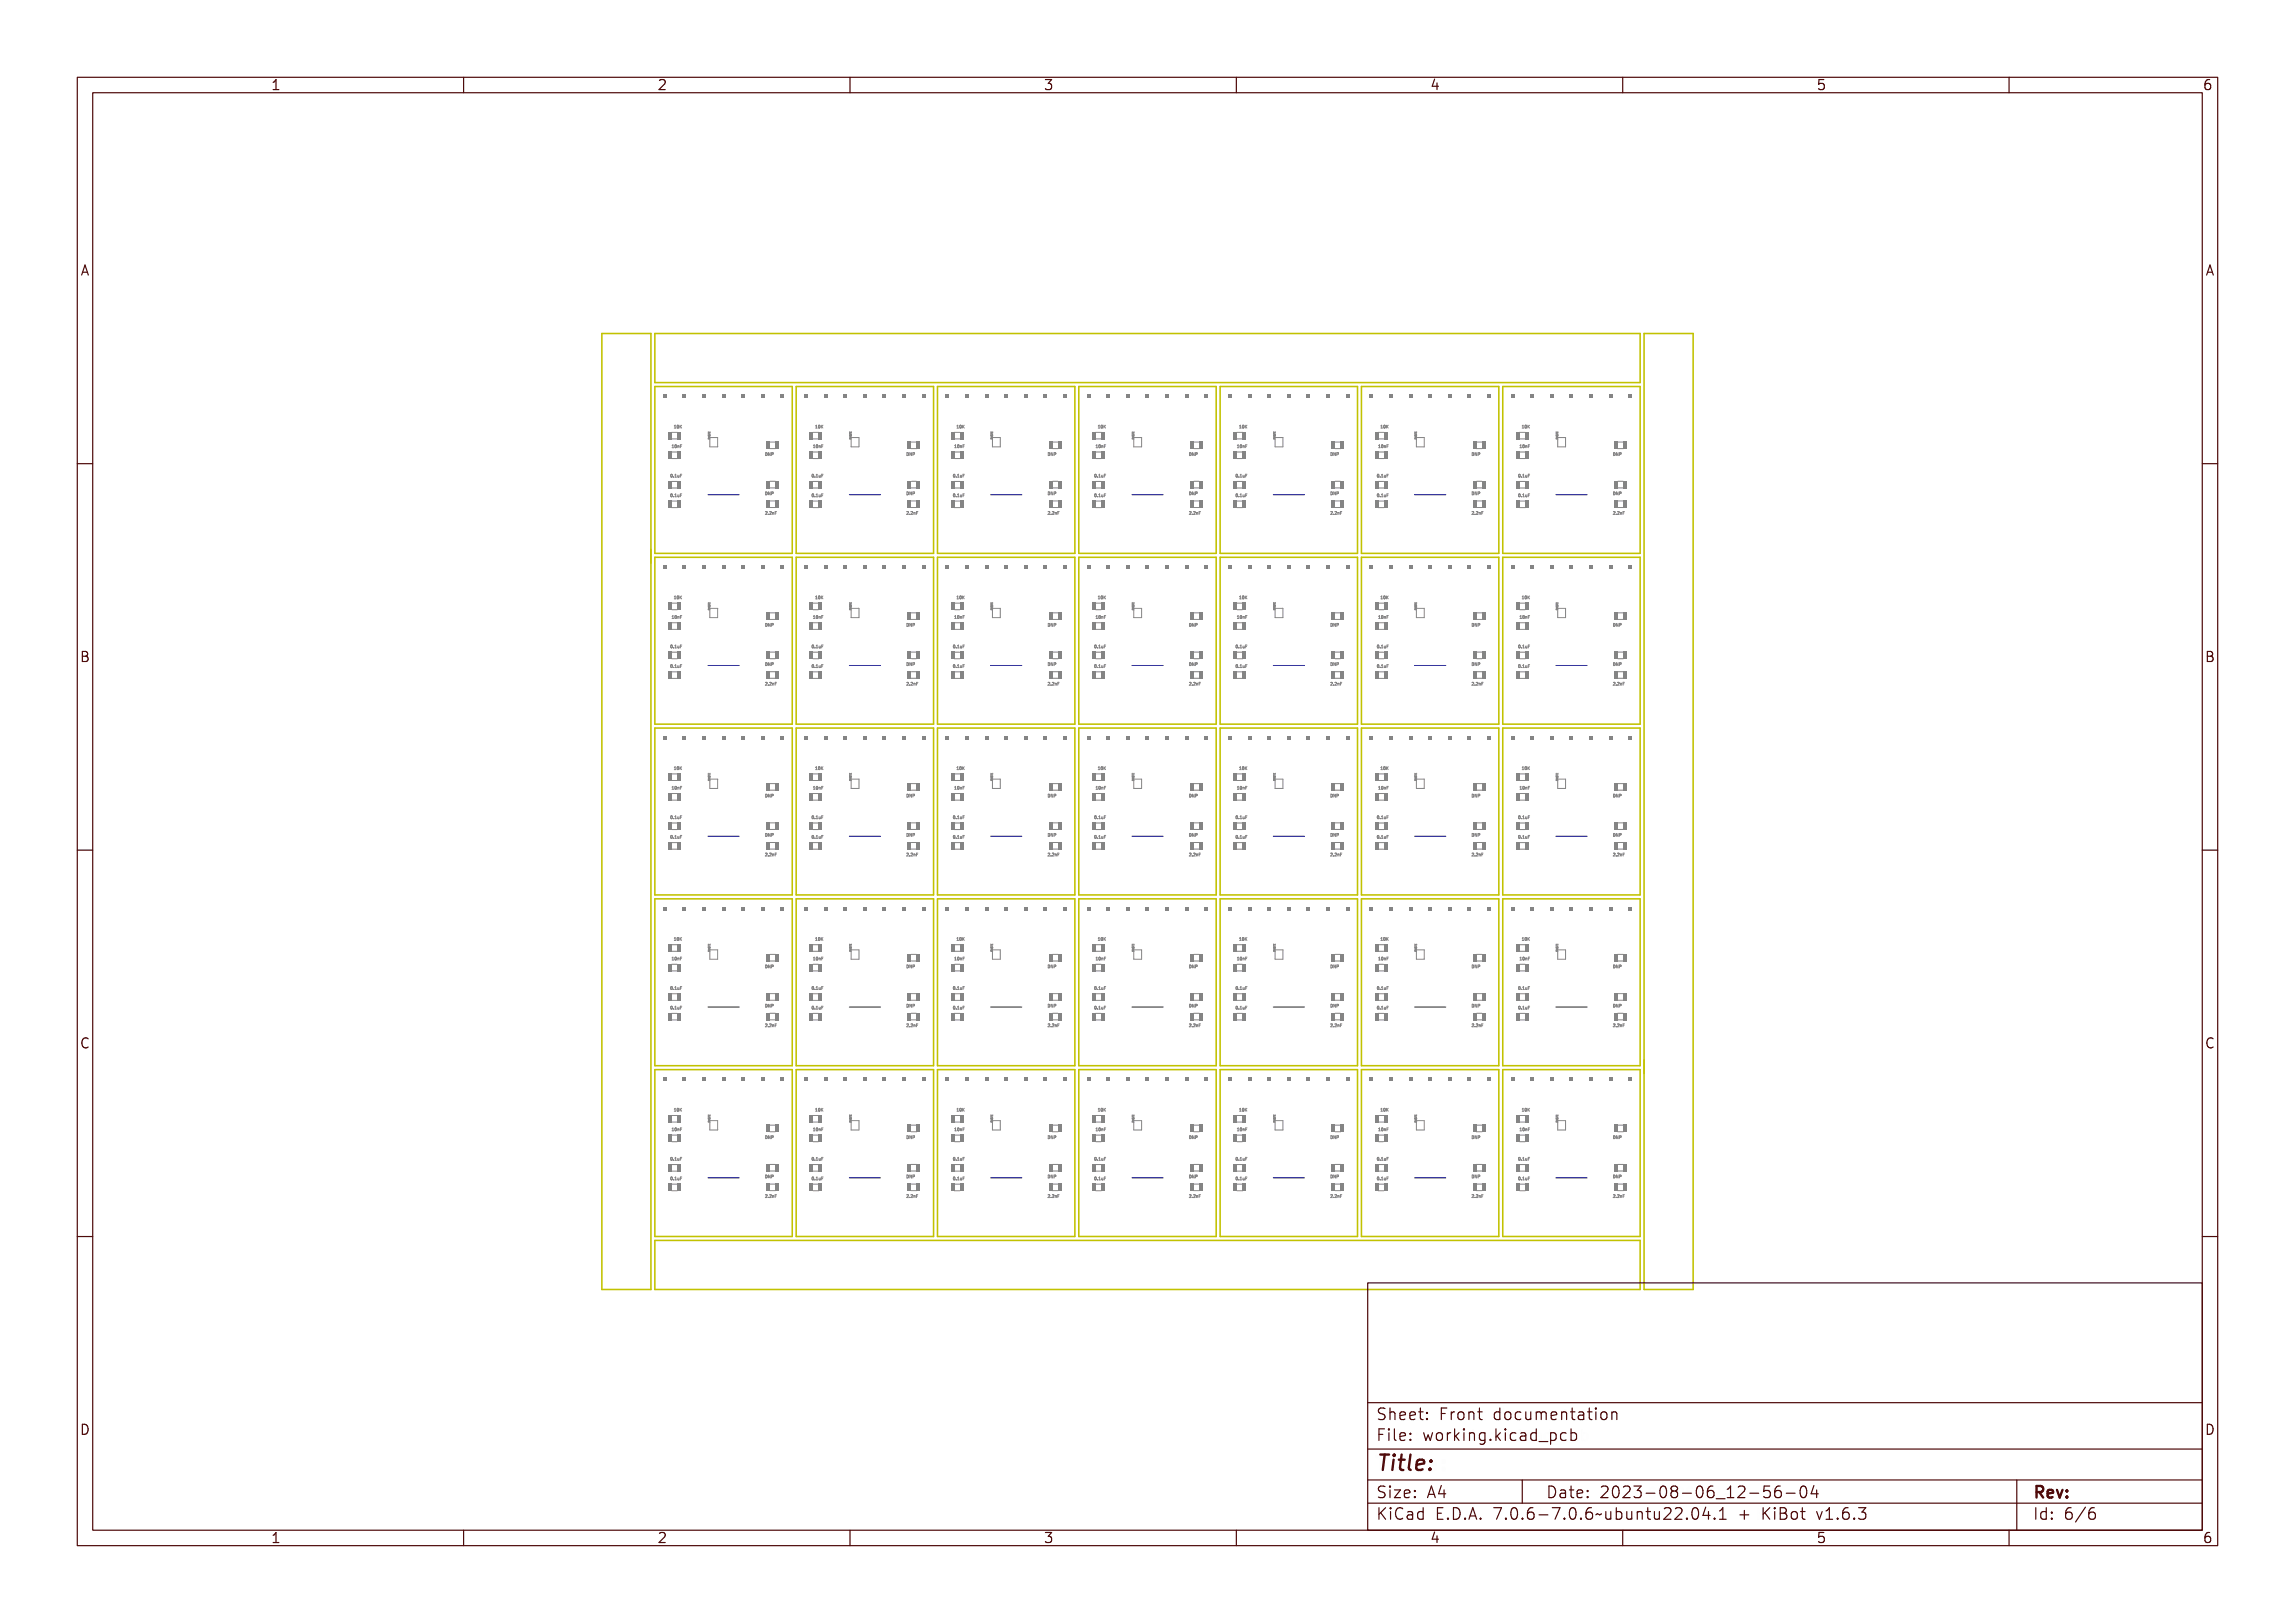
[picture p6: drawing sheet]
<svg xmlns="http://www.w3.org/2000/svg" width="297mm" height="210mm" viewBox="0 0 297 210" stroke-linecap="round" stroke-linejoin="round" font-family="sans-serif">
<defs><g id="words">
<text font-size="2.7" fill="#480000" x="178" y="190.3">Title:</text>
<g font-size="2" fill="#480000">
<text x="178" y="183.7">Sheet: Front documentation</text>
<text x="178" y="186.5">File: working.kicad_pcb</text>
<text x="178" y="193.9">Size: A4</text>
<text x="178" y="196.6">KiCad E.D.A. 7.0.6-7.0.6~ubuntu22.04.1 + KiBot v1.6.3</text>
<text x="200" y="193.9">Date: 2023-08-06_12-56-04</text>
<text x="263" y="196.6">Id: 6/6</text>
<text x="263" y="193.9">Rev:</text>
</g>
<g font-size="1.7" fill="#480000">
<text x="35" y="11.7">1</text>
<text x="85" y="11.7">2</text>
<text x="135" y="11.7">3</text>
<text x="185" y="11.7">4</text>
<text x="235" y="11.7">5</text>
<text x="285" y="11.7">6</text>
<text x="10.5" y="35.7">A</text>
<text x="285.5" y="35.7">A</text>
<text x="10.5" y="85.6">B</text>
<text x="285.5" y="85.6">B</text>
<text x="10.5" y="135.7">C</text>
<text x="285.5" y="135.7">C</text>
<text x="10.5" y="185.6">D</text>
<text x="285.5" y="185.6">D</text>
<text x="35" y="199.7">1</text>
<text x="85" y="199.7">2</text>
<text x="135" y="199.7">3</text>
<text x="185" y="199.7">4</text>
<text x="235" y="199.7">5</text>
<text x="285" y="199.7">6</text>
</g>
<g font-size=".5" fill="#848484">
<text x="87.1" y="57.9">10nF</text>
<text x="87.4" y="55.4">10K</text>
<text x="99" y="59">DNP</text>
<text x="105.4" y="57.9">10nF</text>
<text x="105.7" y="55.4">10K</text>
<text x="117.3" y="59">DNP</text>
<text x="123.7" y="57.9">10nF</text>
<text x="124" y="55.4">10K</text>
<text x="135.5" y="59">DNP</text>
<text x="142" y="57.9">10nF</text>
<text x="142.3" y="55.4">10K</text>
<text x="153.8" y="59">DNP</text>
<text x="160.3" y="57.9">10nF</text>
<text x="160.6" y="55.4">10K</text>
<text x="172.1" y="59">DNP</text>
<text x="178.5" y="57.9">10nF</text>
<text x="178.8" y="55.4">10K</text>
<text x="190.4" y="59">DNP</text>
<text x="196.8" y="57.9">10nF</text>
<text x="197.1" y="55.4">10K</text>
<text x="208.7" y="59">DNP</text>
<text x="86.8" y="61.8">0.1uF</text>
<text x="86.8" y="64.3">0.1uF</text>
<text x="99" y="64">DNP</text>
<text x="105.1" y="61.8">0.1uF</text>
<text x="105.1" y="64.3">0.1uF</text>
<text x="117.3" y="64">DNP</text>
<text x="123.4" y="61.8">0.1uF</text>
<text x="123.4" y="64.3">0.1uF</text>
<text x="135.5" y="64">DNP</text>
<text x="141.7" y="61.8">0.1uF</text>
<text x="141.7" y="64.3">0.1uF</text>
<text x="153.8" y="64">DNP</text>
<text x="160" y="61.8">0.1uF</text>
<text x="160" y="64.3">0.1uF</text>
<text x="172.1" y="64">DNP</text>
<text x="178.2" y="61.8">0.1uF</text>
<text x="178.2" y="64.3">0.1uF</text>
<text x="190.4" y="64">DNP</text>
<text x="196.5" y="61.8">0.1uF</text>
<text x="196.5" y="64.3">0.1uF</text>
<text x="208.7" y="64">DNP</text>
<text x="99" y="66.6">2.2nF</text>
<text x="117.3" y="66.6">2.2nF</text>
<text x="135.5" y="66.6">2.2nF</text>
<text x="153.8" y="66.6">2.2nF</text>
<text x="172.1" y="66.6">2.2nF</text>
<text x="190.4" y="66.6">2.2nF</text>
<text x="208.7" y="66.6">2.2nF</text>
<text x="87.4" y="77.5">10K</text>
<text x="105.7" y="77.5">10K</text>
<text x="124" y="77.5">10K</text>
<text x="142.3" y="77.5">10K</text>
<text x="160.6" y="77.5">10K</text>
<text x="178.8" y="77.5">10K</text>
<text x="197.1" y="77.5">10K</text>
<text x="86.8" y="83.9">0.1uF</text>
<text x="87.1" y="80">10nF</text>
<text x="99" y="81.1">DNP</text>
<text x="105.1" y="83.9">0.1uF</text>
<text x="105.4" y="80">10nF</text>
<text x="117.3" y="81.1">DNP</text>
<text x="123.4" y="83.9">0.1uF</text>
<text x="123.7" y="80">10nF</text>
<text x="135.5" y="81.1">DNP</text>
<text x="141.7" y="83.9">0.1uF</text>
<text x="142" y="80">10nF</text>
<text x="153.8" y="81.1">DNP</text>
<text x="160" y="83.9">0.1uF</text>
<text x="160.3" y="80">10nF</text>
<text x="172.1" y="81.1">DNP</text>
<text x="178.2" y="83.9">0.1uF</text>
<text x="178.5" y="80">10nF</text>
<text x="190.4" y="81.1">DNP</text>
<text x="196.5" y="83.9">0.1uF</text>
<text x="196.8" y="80">10nF</text>
<text x="208.7" y="81.1">DNP</text>
<text x="86.8" y="86.4">0.1uF</text>
<text x="99" y="86.1">DNP</text>
<text x="99" y="88.7">2.2nF</text>
<text x="105.1" y="86.4">0.1uF</text>
<text x="117.3" y="88.7">2.2nF</text>
<text x="117.3" y="86.1">DNP</text>
<text x="123.4" y="86.4">0.1uF</text>
<text x="135.5" y="88.7">2.2nF</text>
<text x="135.5" y="86.1">DNP</text>
<text x="141.7" y="86.4">0.1uF</text>
<text x="153.8" y="88.7">2.2nF</text>
<text x="153.8" y="86.1">DNP</text>
<text x="160" y="86.4">0.1uF</text>
<text x="172.1" y="88.7">2.2nF</text>
<text x="172.1" y="86.1">DNP</text>
<text x="178.2" y="86.4">0.1uF</text>
<text x="190.4" y="86.1">DNP</text>
<text x="190.4" y="88.7">2.2nF</text>
<text x="196.5" y="86.4">0.1uF</text>
<text x="208.7" y="86.1">DNP</text>
<text x="208.7" y="88.7">2.2nF</text>
<text x="87.4" y="99.6">10K</text>
<text x="105.7" y="99.6">10K</text>
<text x="124" y="99.6">10K</text>
<text x="142.3" y="99.6">10K</text>
<text x="160.6" y="99.6">10K</text>
<text x="178.8" y="99.6">10K</text>
<text x="197.1" y="99.6">10K</text>
<text x="86.8" y="106">0.1uF</text>
<text x="87.1" y="102.1">10nF</text>
<text x="99" y="103.2">DNP</text>
<text x="105.1" y="106">0.1uF</text>
<text x="105.4" y="102.1">10nF</text>
<text x="117.3" y="103.2">DNP</text>
<text x="123.4" y="106">0.1uF</text>
<text x="123.7" y="102.1">10nF</text>
<text x="135.5" y="103.2">DNP</text>
<text x="141.7" y="106">0.1uF</text>
<text x="142" y="102.1">10nF</text>
<text x="153.8" y="103.2">DNP</text>
<text x="160" y="106">0.1uF</text>
<text x="160.3" y="102.1">10nF</text>
<text x="172.1" y="103.2">DNP</text>
<text x="178.2" y="106">0.1uF</text>
<text x="178.5" y="102.1">10nF</text>
<text x="190.4" y="103.2">DNP</text>
<text x="196.5" y="106">0.1uF</text>
<text x="196.8" y="102.1">10nF</text>
<text x="208.7" y="103.2">DNP</text>
<text x="86.8" y="108.5">0.1uF</text>
<text x="99" y="108.2">DNP</text>
<text x="99" y="110.8">2.2nF</text>
<text x="105.1" y="108.5">0.1uF</text>
<text x="117.3" y="108.2">DNP</text>
<text x="117.3" y="110.8">2.2nF</text>
<text x="123.4" y="108.5">0.1uF</text>
<text x="135.5" y="110.8">2.2nF</text>
<text x="135.5" y="108.2">DNP</text>
<text x="141.7" y="108.5">0.1uF</text>
<text x="153.8" y="108.2">DNP</text>
<text x="153.8" y="110.8">2.2nF</text>
<text x="160" y="108.5">0.1uF</text>
<text x="172.1" y="108.2">DNP</text>
<text x="172.1" y="110.8">2.2nF</text>
<text x="178.2" y="108.5">0.1uF</text>
<text x="190.4" y="110.8">2.2nF</text>
<text x="190.4" y="108.2">DNP</text>
<text x="196.5" y="108.5">0.1uF</text>
<text x="208.7" y="108.2">DNP</text>
<text x="208.7" y="110.8">2.2nF</text>
<text x="87.1" y="124.2">10nF</text>
<text x="87.4" y="121.7">10K</text>
<text x="99" y="125.3">DNP</text>
<text x="105.4" y="124.2">10nF</text>
<text x="105.7" y="121.7">10K</text>
<text x="117.3" y="125.3">DNP</text>
<text x="123.7" y="124.2">10nF</text>
<text x="124" y="121.7">10K</text>
<text x="135.5" y="125.3">DNP</text>
<text x="142" y="124.2">10nF</text>
<text x="142.3" y="121.7">10K</text>
<text x="153.8" y="125.3">DNP</text>
<text x="160.3" y="124.2">10nF</text>
<text x="160.6" y="121.7">10K</text>
<text x="172.1" y="125.3">DNP</text>
<text x="178.5" y="124.2">10nF</text>
<text x="178.8" y="121.7">10K</text>
<text x="190.4" y="125.3">DNP</text>
<text x="196.8" y="124.2">10nF</text>
<text x="197.1" y="121.7">10K</text>
<text x="208.7" y="125.3">DNP</text>
<text x="86.8" y="130.6">0.1uF</text>
<text x="86.8" y="128.1">0.1uF</text>
<text x="99" y="130.3">DNP</text>
<text x="105.1" y="128.1">0.1uF</text>
<text x="105.1" y="130.6">0.1uF</text>
<text x="117.3" y="130.3">DNP</text>
<text x="123.4" y="130.6">0.1uF</text>
<text x="123.4" y="128.1">0.1uF</text>
<text x="135.5" y="130.3">DNP</text>
<text x="141.7" y="130.6">0.1uF</text>
<text x="141.7" y="128.1">0.1uF</text>
<text x="153.8" y="130.3">DNP</text>
<text x="160" y="130.6">0.1uF</text>
<text x="160" y="128.1">0.1uF</text>
<text x="172.1" y="130.3">DNP</text>
<text x="178.2" y="130.6">0.1uF</text>
<text x="178.2" y="128.1">0.1uF</text>
<text x="190.4" y="130.3">DNP</text>
<text x="196.5" y="128.1">0.1uF</text>
<text x="196.5" y="130.6">0.1uF</text>
<text x="208.7" y="130.3">DNP</text>
<text x="99" y="132.9">2.2nF</text>
<text x="117.3" y="132.9">2.2nF</text>
<text x="135.5" y="132.9">2.2nF</text>
<text x="153.8" y="132.9">2.2nF</text>
<text x="172.1" y="132.9">2.2nF</text>
<text x="190.4" y="132.9">2.2nF</text>
<text x="208.7" y="132.9">2.2nF</text>
<text x="87.4" y="143.8">10K</text>
<text x="105.7" y="143.8">10K</text>
<text x="124" y="143.8">10K</text>
<text x="142.3" y="143.8">10K</text>
<text x="160.6" y="143.8">10K</text>
<text x="178.8" y="143.8">10K</text>
<text x="197.1" y="143.8">10K</text>
<text x="87.1" y="146.3">10nF</text>
<text x="99" y="147.4">DNP</text>
<text x="105.4" y="146.3">10nF</text>
<text x="117.3" y="147.4">DNP</text>
<text x="123.7" y="146.3">10nF</text>
<text x="135.5" y="147.4">DNP</text>
<text x="142" y="146.3">10nF</text>
<text x="153.8" y="147.4">DNP</text>
<text x="160.3" y="146.3">10nF</text>
<text x="172.1" y="147.4">DNP</text>
<text x="178.5" y="146.3">10nF</text>
<text x="190.4" y="147.4">DNP</text>
<text x="196.8" y="146.3">10nF</text>
<text x="208.7" y="147.4">DNP</text>
<text x="86.8" y="152.7">0.1uF</text>
<text x="86.8" y="150.2">0.1uF</text>
<text x="99" y="152.4">DNP</text>
<text x="99" y="155">2.2nF</text>
<text x="105.1" y="152.7">0.1uF</text>
<text x="105.1" y="150.2">0.1uF</text>
<text x="117.3" y="155">2.2nF</text>
<text x="117.3" y="152.4">DNP</text>
<text x="123.4" y="150.2">0.1uF</text>
<text x="123.4" y="152.7">0.1uF</text>
<text x="135.5" y="155">2.2nF</text>
<text x="135.5" y="152.4">DNP</text>
<text x="141.7" y="152.7">0.1uF</text>
<text x="141.7" y="150.2">0.1uF</text>
<text x="153.8" y="152.4">DNP</text>
<text x="153.8" y="155">2.2nF</text>
<text x="160" y="152.7">0.1uF</text>
<text x="160" y="150.2">0.1uF</text>
<text x="172.1" y="155">2.2nF</text>
<text x="172.1" y="152.4">DNP</text>
<text x="178.2" y="150.2">0.1uF</text>
<text x="178.2" y="152.7">0.1uF</text>
<text x="190.4" y="155">2.2nF</text>
<text x="190.4" y="152.4">DNP</text>
<text x="196.5" y="150.2">0.1uF</text>
<text x="196.5" y="152.7">0.1uF</text>
<text x="208.7" y="155">2.2nF</text>
<text x="208.7" y="152.4">DNP</text>
</g>
</g></defs>
<g fill="none" stroke="#848484" stroke-width=".13">
<path d="M87 57.9h.2M87 57.6v.1M87.2 57.6h.1v.3h.1h-.2v-.3zM87.3 55.4h.2M87.3 55.1h.1M87.5 55.1l.1-.1v.4h.1h-.2v-.3zM87.5 57.6a.17 .17 0 0 1 .2 .2 .17 .17 0 0 1-.2 .1zM87.5 57.6l.1 .1-.1 .2zM87.8 57.7h.1l.1 .2-.1-.2-.1 .2zM87.8 55.1v-.1a.17 .17 0 0 1 .2 .2 .17 .17 0 0 1-.2 .2zM87.8 55.1l.1 .1-.1 .2zM88 55l.1 .2 .2-.2-.1 .2 .1 .2-.2-.2-.1 .2z"/>
<path d="M88.1 57.6h.2h-.2v.1h.2l-.2 .1v.1zM91.7 55.9v.1h.2v-.1M91.7 56v.2M91.7 56.1h.2M91.7 56.2v.2M91.7 56.7v.1h.2M91.7 56.6l.2-.1v.2zM91.7 56.1l.2 .1-.2 .1zM91.7 56v.1l.1-.1 .1 .1v-.1v.1h-.2zM91.7 56.3l.1 .1 .1-.1v.2v-.1l-.2 .1zM91.7 56.7l.1 .1M91.7 56.7h.1"/>
<path d="M91.7 56.7l.2 .1h-.2zM91.7 56.6h.1zM91.7 56.7l.1 .1h-.1zM91.8 56.4h-.1M91.8 55.9v.1M91.8 56.5v.1M91.9 56.3l-.1 .1M91.9 56.3h.1M91.9 56.3v.1M91.9 56.4l-.2 .1 .2 .1M99 58.6a.19 .19 0 0 1 .2 .2 .19 .19 0 0 1-.2 .2zM99.1 58.6a.14 .14 0 0 1 .1 .2 .14 .14 0 0 1-.1 .1z"/>
<path d="M99.3 58.6l.2 .3v-.3v.4l-.1-.3-.1 .3zM99.6 58.6h.1a.12 .12 0 0 1 .2 .1 .12 .12 0 0 1-.2 .1l-.1 .2zM99.7 58.6l.1 .1v.1h-.1zM100 58.6h.1l-.1 .2M105.3 57.9h.2M105.3 57.6v.1M105.4 57.6h.2v.3h.1h-.2v-.3zM105.5 55.4h.3M105.6 55.1h-.1M105.7 57.6h.1a.17 .17 0 0 1 .2 .2 .17 .17 0 0 1-.3 .1zM105.7 55.1l.2-.1v.4h.1h-.2v-.3zM105.8 57.6l.1 .1-.1 .2z"/>
<path d="M106 57.7h.2v.2v-.2l-.2 .2zM106 55.1l.1-.1a.17 .17 0 0 1 .2 .2 .18 .18 0 0 1-.3 .2zM106.1 55.1l.1 .1-.1 .2zM106.3 55l.1 .2 .2-.2-.2 .2 .2 .2-.2-.2-.1 .2zM106.3 57.6h.3h-.2v.1h.1l-.1 .1v.1zM109.9 55.9v.1h.3v-.1M109.9 56v.2M109.9 56.1h.3M110 56.2v.2M110 56.7l-.1 .1h.3M110 56.4h.1M110 56.7h.1"/>
<path d="M110 56.6l.2-.1v.2zM110 56.1l.2 .1-.2 .1zM110 56v.1l.1-.1 .1 .1v-.1v.1h-.2zM110 56.3v.1l.2-.1v.2l-.1-.1-.1 .1zM110 56.7l.2 .1h-.2zM110 56.6h.1zM110 56.7l.1 .1h-.1zM110 56.7l.1 .1M110.1 55.9v.1M110.1 56.5v.1M110.2 56.3l-.2 .1M110.2 56.3h.1"/>
<path d="M110.2 56.3v.1M110.2 56.4l-.3 .1 .3 .1M117.3 58.6a.19 .19 0 0 1 .2 .2 .19 .19 0 0 1-.2 .2zM117.3 58.6a.14 .14 0 0 1 .2 .2 .14 .14 0 0 1-.2 .1zM117.6 58.6l.2 .3v-.3v.4l-.2-.3v.3zM117.9 58.6h.1a.12 .12 0 0 1 .1 .1 .12 .12 0 0 1-.1 .1l-.1 .2zM118 58.6l.1 .1v.1h-.1zM118.3 58.6h.1l-.1 .2M123.6 57.9h.2M123.6 57.6v.1M123.7 57.6h.2v.3h-.2l.1-.3zM123.8 55.4h.3"/>
<path d="M123.9 55.1h-.1M124 55.1l.2-.1v.4h-.2h.1v-.3zM124 57.6h.1a.17 .17 0 0 1 .1 .2 .17 .17 0 0 1-.2 .1zM124.1 57.6l.1 .1-.1 .2zM124.3 57.7h.2v.2l-.1-.2-.1 .2zM124.3 55.1l.1-.1a.17 .17 0 0 1 .1 .2 .17 .17 0 0 1-.2 .2zM124.4 55.1l.1 .1-.1 .2zM124.6 55l.1 .2 .2-.2-.2 .2 .2 .2-.2-.2-.1 .2zM124.6 57.6h.2h-.1v.1h.1l-.1 .1v.1zM128.2 55.9v.1h.3v-.1M128.2 56v.2M128.2 56.1h.3"/>
<path d="M128.2 56.2v.2M128.2 56.7v.1h.3M128.2 56.4h.1M128.3 56.7h.1M128.3 56.7h-.1M128.3 56.6l.2-.1v.2zM128.3 56.1l.2 .1-.2 .1zM128.3 56v.1l.1-.1 .1 .1v-.1v.1h-.2zM128.3 56.3v.1l.2-.1v.2l-.1-.1-.1 .1zM128.3 56.7l.2 .1h-.2zM128.3 56.6h.1zM128.3 56.7l.1 .1h-.1z"/>
<path d="M128.3 55.9v.1M128.3 56.7l.1 .1M128.4 56.3l-.1 .1M128.4 56.3h.1M128.4 56.5v.1M128.4 56.2h.1M128.4 56.2v.1M128.5 56.3v.1M128.5 56.4l-.3 .1 .3 .1M135.6 58.6a.19 .19 0 0 1 .2 .2 .19 .19 0 0 1-.2 .2zM135.6 58.6a.14 .14 0 0 1 .2 .2 .14 .14 0 0 1-.2 .1zM135.9 58.6l.2 .3v-.3v.4l-.2-.3v.3z"/>
<path d="M136.2 58.6h.1a.12 .12 0 0 1 .1 .1 .12 .12 0 0 1-.2 .1v.2zM136.2 58.6l.2 .1v.1h-.2zM136.6 58.6v.2M141.8 57.9h.3M141.9 57.6l-.1 .1M142 57.6h.2v.3h-.2h.1v-.3zM142.1 55.4h.2M142.2 55.1h-.1M142.3 55.1l.2-.1v.4h-.2h.1v-.3zM142.3 57.6h.1a.17 .17 0 0 1 .1 .2 .17 .17 0 0 1-.2 .1zM142.4 57.6l.1 .1-.1 .2zM142.6 57.7h.2v.2l-.1-.2-.1 .2z"/>
<path d="M142.6 55.1l.1-.1a.17 .17 0 0 1 .1 .2 .17 .17 0 0 1-.2 .2zM142.7 55.1l.1 .1-.1 .2zM142.9 55v.2l.3-.2-.2 .2 .2 .2-.2-.2-.1 .2zM142.9 57.6h.2h-.1v.1h.1l-.1 .1v.1zM146.5 55.9v.1h.3v-.1M146.5 56v.2M146.5 56.1h.3M146.5 56.2l.1 .2M146.5 56.7v.1h.3M146.6 56.6l.2-.1v.2zM146.6 56.1l.2 .1-.2 .1zM146.6 56v.1v-.1l.2 .1v-.1v.1h-.2z"/>
<path d="M146.6 56.3v.1l.2-.1v.2l-.1-.1-.1 .1zM146.6 56.7h-.1M146.6 56.7h.1M146.6 56.7l.2 .1h-.2zM146.6 56.6h.1zM146.6 56.7l.1 .1h-.1zM146.6 56.4h.1M146.6 56.7v.1M146.6 55.9v.1M146.7 56.3l-.1 .1M146.7 56.3v.1M146.7 56.3h.1"/>
<path d="M146.7 56.5v.1M146.8 56.4l-.3 .1 .3 .1M153.9 58.6a.19 .19 0 0 1 .2 .2 .19 .19 0 0 1-.2 .2zM153.9 58.6a.14 .14 0 0 1 .2 .2 .14 .14 0 0 1-.2 .1zM154.2 58.6l.2 .3v-.3v.4l-.2-.3v.3zM154.5 58.6h.1a.12 .12 0 0 1 .1 .1 .12 .12 0 0 1-.2 .1v.2zM154.5 58.6l.1 .1v.1h-.1zM154.9 58.6v.2M160.1 57.9h.2M160.2 57.6l-.1 .1M160.3 57.6h.1v.3h.1h-.2h.1v-.3zM160.4 55.4h.2"/>
<path d="M160.4 55.1h.1M160.6 57.6h.1a.17 .17 0 0 1 .1 .2 .17 .17 0 0 1-.2 .1zM160.6 55.1l.1-.1v.4h.1h-.2h.1v-.3zM160.7 57.6l.1 .1-.1 .2zM160.9 57.7h.2v.2l-.1-.2-.1 .2zM160.9 55.1l.1-.1a.17 .17 0 0 1 .1 .2 .17 .17 0 0 1-.2 .2zM161 55.1l.1 .1-.1 .2zM161.2 55v.2l.3-.2-.2 .2 .2 .2-.2-.2-.1 .2zM161.2 57.6h.2h-.1v.1h.1l-.1 .1v.1zM164.8 55.9v.1h.2v-.1M164.8 56v.2M164.8 56.1h.2"/>
<path d="M164.8 56.2l.1 .2M164.8 56.6l.3-.1v.2zM164.8 56.1l.3 .1-.3 .1zM164.8 56l.1 .1v-.1l.2 .1v-.1v.1h-.3zM164.9 56.3v.1l.1-.1 .1 .2-.1-.1-.1 .1zM164.9 56.4h.1M164.9 56.7l.2 .1h-.3zM164.9 56.6h.1zM164.9 56.7l-.1 .1h.2M164.9 56.7h.1M164.9 56.7l.1 .1h-.1zM164.9 56.7v.1"/>
<path d="M164.9 55.9v.1M165 56.5v.1M165 56.3l-.1 .1M165 56.3h.1M165 56.3v.1M165 56.4l-.2 .1 .2 .1M172.2 58.6a.19 .19 0 0 1 .2 .2 .19 .19 0 0 1-.2 .2zM172.2 58.6a.14 .14 0 0 1 .1 .2 .14 .14 0 0 1-.1 .1zM172.5 58.6l.1 .3 .1-.3v.4l-.2-.3v.3zM172.8 58.6h.1a.12 .12 0 0 1 .1 .1 .12 .12 0 0 1-.2 .1v.2zM172.8 58.6l.1 .1v.1h-.1zM173.1 58.6h.1l-.1 .2"/>
<path d="M178.4 57.9h.2M178.5 57.6l-.1 .1M178.6 57.6h.1v.3h.1h-.2h.1v-.3zM178.7 55.4h.2M178.7 55.1h.1M178.9 55.1l.1-.1v.4h.1h-.2l.1-.3zM178.9 57.6a.17 .17 0 0 1 .2 .2 .17 .17 0 0 1-.2 .1zM179 57.6l.1 .1-.1 .2zM179.2 57.7h.2v.2l-.1-.2-.1 .2zM179.2 55.1v-.1a.17 .17 0 0 1 .2 .2 .17 .17 0 0 1-.2 .2zM179.3 55.1l.1 .1-.1 .2zM179.5 55v.2l.2-.2-.1 .2 .1 .2-.1-.2-.1 .2z"/>
<path d="M179.5 57.6h.2h-.2v.1h.2l-.2 .1v.1zM183.1 56.1h.2M183.1 55.9v.1h.2v-.1M183.1 56v.2M183.1 56.7v.1h.2M183.1 56.2v.2M183.1 56.4h.1M183.1 56.7h.1M183.1 56.6l.3-.1v.2zM183.1 56.1l.3 .1-.3 .1zM183.1 56l.1 .1v-.1l.1 .1 .1-.1v.1h-.3zM183.1 56.3l.1 .1 .1-.1 .1 .2-.1-.1-.1 .1z"/>
<path d="M183.2 56.7l.2 .1h-.3zM183.2 56.6h.1zM183.2 56.7h-.1M183.2 56.7h.1M183.2 56.7v.1zM183.2 56.4h.1M183.2 56.7v.1M183.2 55.9v.1M183.3 56.2h.1M183.3 56.5v.1M183.3 56.2l-.1 .2M183.3 56.2v.1"/>
<path d="M183.3 56.3h.1M183.3 56.3v.1M183.3 56.4l-.2 .1 .2 .1M190.4 58.6a.19 .19 0 0 1 .3 .2 .19 .19 0 0 1-.3 .2zM190.5 58.6a.14 .14 0 0 1 .1 .2 .14 .14 0 0 1-.1 .1zM190.7 58.6l.2 .3 .1-.3v.4l-.2-.3-.1 .3zM191.1 58.6h.1a.12 .12 0 0 1 .1 .1 .12 .12 0 0 1-.2 .1v.2zM191.1 58.6l.1 .1v.1h-.1zM191.4 58.6h.1l-.1 .2M196.7 57.9h.2M196.7 57.6v.1M196.9 57.6h.1v.3h.1h-.2h.1v-.3z"/>
<path d="M197 55.4h.2M197 55.1h.1M197.2 55.1l.1-.1v.4h.1h-.2l.1-.3zM197.2 57.6a.17 .17 0 0 1 .2 .2 .17 .17 0 0 1-.2 .1zM197.2 57.6l.1 .1v.2zM197.5 57.7h.2v.2l-.1-.2-.1 .2zM197.5 55.1v-.1a.17 .17 0 0 1 .2 .2 .17 .17 0 0 1-.2 .2zM197.5 55.1l.1 .1v.2zM197.8 55v.2l.2-.2-.1 .2 .1 .2-.1-.2-.1 .2zM197.8 57.6h.2h-.2v.1h.2l-.2 .1v.1zM201.4 55.9v.1h.2v-.1M201.4 56v.2"/>
<path d="M201.4 56.1h.2M201.4 56.2v.2M201.4 56.7v.1h.2M201.4 56.4h.1M201.4 56.7h.1M201.4 56.6l.3-.1v.2zM201.4 56.1l.3 .1-.3 .1zM201.4 56l.1 .1v-.1l.1 .1 .1-.1v.1h-.3zM201.4 56.3l.1 .1 .1-.1v.2v-.1l-.1 .1zM201.4 56.7l.3 .1h-.3zM201.5 56.6h.1zM201.5 56.7v.1z"/>
<path d="M201.5 56.7h.1M201.5 55.9v.1M201.5 56.7v.1M201.5 56.3l-.1 .1M201.5 56.3l.1 .1M201.5 56.3h.1M201.6 56.5v.1M201.6 56.4l-.2 .1 .2 .1M208.7 58.6a.19 .19 0 0 1 .3 .2 .19 .19 0 0 1-.3 .2zM208.8 58.6a.14 .14 0 0 1 .1 .2 .14 .14 0 0 1-.1 .1zM209 58.6l.2 .3 .1-.3v.4l-.2-.3-.1 .3zM209.4 58.6h.1a.12 .12 0 0 1 .1 .1 .12 .12 0 0 1-.2 .1v.2z"/>
<path d="M209.4 58.6l.1 .1v.1h-.1zM209.7 58.6h.1l-.1 .2M86.9 61.4a.17 .17 0 0 1 .2 .2 .17 .17 0 0 1-.2 .1zM86.9 64v-.1a.17 .17 0 0 1 .2 .2 .17 .17 0 0 1-.2 .2zM86.9 61.4l.1 .1-.1 .2zM86.9 64l.1 .1-.1 .2zM87 79.7v.1M87.2 79.7h.1v.3h.1h-.2v-.3zM87.2 61.7l.1 .1zM87.2 64.2l.1 .1zM87.3 77.5h.2M87.3 77.2h.1"/>
<path d="M87.5 77.2l.1-.1v.4h.1h-.2v-.3zM87.5 79.7a.17 .17 0 0 1 .2 .2 .17 .17 0 0 1-.2 .1zM87.5 61.4h.1v.3l.1 .1h-.2v-.1v-.3zM87.5 64l.1-.1v.4h.1h-.2v-.3zM87.5 79.7l.1 .1-.1 .2zM87.8 61.5l.1 .2 .1-.2v.3l-.2-.1zM87.8 64l.1 .3 .1-.3v.3h-.2zM87.8 79.8h.1l.1 .2-.1-.2-.1 .2zM87.8 77.2v-.1a.17 .17 0 0 1 .2 .2 .17 .17 0 0 1-.2 .2zM87.8 77.2l.1 .1-.1 .2zM88 77.1l.1 .2 .2-.2-.1 .2 .1 .2-.2-.2-.1 .2zM88.1 61.4h.2h-.2v.1h.2l-.2 .1v.2z"/>
<path d="M88.1 63.9h.2l-.2 .1v.1h.2h-.2v.2zM88.1 79.7h.2h-.2v.1h.2l-.2 .1v.1zM91.7 78v.1h.2v-.1M91.7 78.1v.2M91.7 78.2h.2M91.7 78.3v.2M91.7 78.8v.1h.2M91.7 78.7l.2-.1v.2zM91.7 78.2l.2 .1-.2 .1zM91.7 78.1v.1l.1-.1 .1 .1v-.1v.1h-.2zM91.7 78.4l.1 .1 .1-.1v.2v-.1l-.2 .1zM91.7 78.8l.1 .1"/>
<path d="M91.7 78.8h.1M91.7 78.8l.2 .1h-.2zM91.7 78.7h.1zM91.7 78.8l.1 .1h-.1zM91.8 78.5h-.1M91.8 78v.1M91.8 78.6v.1M91.9 78.4l-.1 .1M91.9 78.4h.1M91.9 78.4v.1M91.9 78.5l-.2 .1 .2 .1M99 63.7a.19 .19 0 0 1 .2 .2 .19 .19 0 0 1-.2 .1z"/>
<path d="M99 66.2a.16 .16 0 0 1 .2 .1 .16 .16 0 0 1-.1 .2l.1 .1h-.2l.2-.3zM99.1 63.7a.14 .14 0 0 1 .1 .2 .14 .14 0 0 1-.1 .1zM99.3 63.7l.2 .3v-.3v.3l-.1-.3-.1 .3zM99.4 66.5l.1 .1zM99.6 66.2a.16 .16 0 0 1 .2 .1 .16 .16 0 0 1-.1 .2l.1 .1h-.2l.2-.3zM99.6 63.7h.1a.12 .12 0 0 1 .2 .1 .12 .12 0 0 1-.2 .1l-.1 .1zM99.7 63.7h.1v.1l-.1 .1zM99.9 66.3h.2v.3l-.1-.3-.1 .3zM100 63.7h.1l-.1 .1M100.2 66.2h.2l-.1 .1v.1h.1h-.1v.2zM105.1 61.4h.1a.17 .17 0 0 1 .2 .2 .17 .17 0 0 1-.3 .1zM105.1 64l.1-.1a.17 .17 0 0 1 .2 .2 .18 .18 0 0 1-.3 .2z"/>
<path d="M105.2 61.4l.1 .1-.1 .2zM105.2 64l.1 .1-.1 .2zM105.3 79.7v.1M105.4 79.7h.2v.3h.1h-.2v-.3zM105.5 61.7l.1 .1zM105.5 64.2l.1 .1zM105.5 77.5h.3M105.6 77.2h-.1M105.7 79.7h.1a.17 .17 0 0 1 .2 .2 .17 .17 0 0 1-.3 .1zM105.7 77.2l.2-.1v.4h.1h-.2v-.3zM105.8 61.4h.1v.3l.1 .1h-.2v-.1v-.3zM105.8 64l.1-.1v.4h.1h-.2v-.3z"/>
<path d="M105.8 79.7l.1 .1-.1 .2zM106 61.5l.1 .2 .1-.2v.3l-.1-.1zM106 64l.1 .3 .1-.3v.3h-.1zM106 79.8h.2v.2v-.2l-.2 .2zM106 77.2l.1-.1a.17 .17 0 0 1 .2 .2 .18 .18 0 0 1-.3 .2zM106.1 77.2l.1 .1-.1 .2zM106.3 77.1l.1 .2 .2-.2-.2 .2 .2 .2-.2-.2-.1 .2zM106.3 61.4h.3h-.2v.1h.1l-.1 .1v.2zM106.3 63.9h.3l-.2 .1v.1h.1h-.1v.2zM106.3 79.7h.3h-.2v.1h.1l-.1 .1v.1zM109.9 78v.1h.3v-.1M109.9 78.1v.2"/>
<path d="M109.9 78.2h.3M110 78.3v.2M110 78.8l-.1 .1h.3M110 78.5h.1M110 78.8h.1M110 78.7l.2-.1v.2zM110 78.2l.2 .1-.2 .1zM110 78.1v.1l.1-.1 .1 .1v-.1v.1h-.2zM110 78.4v.1l.2-.1v.2l-.1-.1-.1 .1zM110 78.8l.2 .1h-.2zM110 78.7h.1zM110 78.8l.1 .1h-.1z"/>
<path d="M110 78.8l.1 .1M110.1 78v.1M110.1 78.6v.1M110.2 78.4l-.2 .1M110.2 78.4h.1M110.2 78.4v.1M110.2 78.5l-.3 .1 .3 .1M117.3 63.7a.19 .19 0 0 1 .2 .2 .19 .19 0 0 1-.2 .1zM117.3 66.2a.16 .16 0 0 1 .2 .1 .16 .16 0 0 1-.1 .2l.1 .1h-.2l.2-.3zM117.3 63.7a.14 .14 0 0 1 .2 .2 .14 .14 0 0 1-.2 .1zM117.6 63.7l.2 .3v-.3v.3l-.2-.3v.3zM117.7 66.5v.1z"/>
<path d="M117.9 66.2a.16 .16 0 0 1 .2 .1 .16 .16 0 0 1-.1 .2l.1 .1h-.2l.2-.3zM117.9 63.7h.1a.12 .12 0 0 1 .1 .1 .12 .12 0 0 1-.1 .1l-.1 .1zM118 63.7h.1v.1l-.1 .1zM118.2 66.3h.2v.3l-.1-.3-.1 .3zM118.3 63.7h.1l-.1 .1M118.5 66.2h.2l-.1 .1v.1h.1h-.1v.2zM123.4 61.4h.1a.17 .17 0 0 1 .1 .2 .17 .17 0 0 1-.2 .1zM123.4 64l.1-.1a.17 .17 0 0 1 .1 .2 .17 .17 0 0 1-.2 .2zM123.5 61.4l.1 .1-.1 .2zM123.5 64l.1 .1-.1 .2zM123.6 79.7v.1M123.7 79.7h.2v.3h-.2l.1-.3z"/>
<path d="M123.8 61.7l.1 .1zM123.8 64.2l.1 .1zM123.8 77.5h.3M123.9 77.2h-.1M124 77.2l.2-.1v.4h-.2h.1v-.3zM124 79.7h.1a.17 .17 0 0 1 .1 .2 .17 .17 0 0 1-.2 .1zM124 61.4h.2v.3v.1h-.2l.1-.1v-.3zM124 64l.2-.1v.4h-.2h.1v-.3zM124.1 79.7l.1 .1-.1 .2zM124.3 61.5l.1 .2 .1-.2v.3l-.2-.1zM124.3 79.8h.2v.2l-.1-.2-.1 .2zM124.3 64l.1 .3 .1-.3v.3h-.2z"/>
<path d="M124.3 77.2l.1-.1a.17 .17 0 0 1 .1 .2 .17 .17 0 0 1-.2 .2zM124.4 77.2l.1 .1-.1 .2zM124.6 77.1l.1 .2 .2-.2-.2 .2 .2 .2-.2-.2-.1 .2zM124.6 61.4h.2h-.1v.1h.1l-.1 .1v.2zM124.6 79.7h.2h-.1v.1h.1l-.1 .1v.1zM124.6 63.9h.2l-.1 .1v.1h.1h-.1v.2zM128.2 78v.1h.3v-.1M128.2 78.1v.2M128.2 78.2h.3M128.2 78.3v.2M128.2 78.8v.1h.3M128.2 78.5h.1"/>
<path d="M128.3 78.8h.1M128.3 78.8h-.1M128.3 78.7l.2-.1v.2zM128.3 78.2l.2 .1-.2 .1zM128.3 78.1v.1l.1-.1 .1 .1v-.1v.1h-.2zM128.3 78.4v.1l.2-.1v.2l-.1-.1-.1 .1zM128.3 78.8l.2 .1h-.2zM128.3 78.7h.1zM128.3 78.8l.1 .1h-.1zM128.3 78v.1M128.3 78.8l.1 .1M128.4 78.4l-.1 .1"/>
<path d="M128.4 78.4h.1M128.4 78.6v.1M128.4 78.3h.1M128.4 78.3v.1M128.5 78.4v.1M128.5 78.5l-.3 .1 .3 .1M135.6 63.7a.19 .19 0 0 1 .2 .2 .19 .19 0 0 1-.2 .1zM135.6 66.2a.16 .16 0 0 1 .2 .1 .16 .16 0 0 1-.2 .2l.2 .1h-.2l.2-.3zM135.6 63.7a.14 .14 0 0 1 .2 .2 .14 .14 0 0 1-.2 .1zM135.9 63.7l.2 .3v-.3v.3l-.2-.3v.3zM136 66.5v.1zM136.2 66.2a.16 .16 0 0 1 .2 .1 .16 .16 0 0 1-.2 .2l.2 .1h-.2l.2-.3z"/>
<path d="M136.2 63.7h.1a.12 .12 0 0 1 .1 .1 .12 .12 0 0 1-.2 .1v.1zM136.2 63.7h.2v.1l-.2 .1zM136.5 66.3h.2v.3l-.1-.3-.1 .3zM136.6 63.7v.1M136.8 66.2h.2l-.1 .1v.1h.1h-.1v.2zM141.7 61.4h.1a.17 .17 0 0 1 .1 .2 .17 .17 0 0 1-.2 .1zM141.7 64l.1-.1a.17 .17 0 0 1 .1 .2 .17 .17 0 0 1-.2 .2zM141.8 61.4l.1 .1-.1 .2zM141.8 64l.1 .1-.1 .2zM141.9 79.7l-.1 .1M142 79.7h.2v.3h-.2h.1v-.3zM142.1 61.7v.1z"/>
<path d="M142.1 64.2v.1zM142.1 77.5h.2M142.2 77.2h-.1M142.3 79.7h.1a.17 .17 0 0 1 .1 .2 .17 .17 0 0 1-.2 .1zM142.3 77.2l.2-.1v.4h-.2h.1v-.3zM142.3 61.4h.2v.3v.1h-.2l.1-.1v-.3zM142.3 64l.2-.1v.4h-.2h.1v-.3zM142.4 79.7l.1 .1-.1 .2zM142.6 61.5l.1 .2 .1-.2v.3l-.2-.1zM142.6 64l.1 .3 .1-.3v.3h-.2zM142.6 79.8h.2v.2l-.1-.2-.1 .2zM142.6 77.2l.1-.1a.17 .17 0 0 1 .1 .2 .17 .17 0 0 1-.2 .2z"/>
<path d="M142.7 77.2l.1 .1-.1 .2zM142.9 77.1v.2l.3-.2-.2 .2 .2 .2-.2-.2-.1 .2zM142.9 61.4h.2h-.1v.1h.1l-.1 .1v.2zM142.9 63.9h.2l-.1 .1v.1h.1h-.1v.2zM142.9 79.7h.2h-.1v.1h.1l-.1 .1v.1zM146.5 78v.1h.3v-.1M146.5 78.1v.2M146.5 78.2h.3M146.5 78.3l.1 .2M146.5 78.8v.1h.3M146.6 78.7l.2-.1v.2zM146.6 78.2l.2 .1-.2 .1z"/>
<path d="M146.6 78.1v.1v-.1l.2 .1v-.1v.1h-.2zM146.6 78.4v.1l.2-.1v.2l-.1-.1-.1 .1zM146.6 78.8h.1M146.6 78.8h-.1M146.6 78.8l.2 .1h-.2zM146.6 78.7h.1zM146.6 78.8l.1 .1h-.1zM146.6 78.5h.1M146.6 78.8v.1M146.6 78v.1M146.7 78.4l-.1 .1M146.7 78.4v.1"/>
<path d="M146.7 78.4h.1M146.7 78.6v.1M146.8 78.5l-.3 .1 .3 .1M153.9 63.7a.19 .19 0 0 1 .2 .2 .19 .19 0 0 1-.2 .1zM153.9 66.2a.16 .16 0 0 1 .2 .1 .16 .16 0 0 1-.2 .2l.2 .1h-.2l.1-.3zM153.9 63.7a.14 .14 0 0 1 .2 .2 .14 .14 0 0 1-.2 .1zM154.2 63.7l.2 .3v-.3v.3l-.2-.3v.3zM154.3 66.5v.1zM154.5 66.2a.16 .16 0 0 1 .2 .1 .16 .16 0 0 1-.2 .2l.2 .1h-.2l.1-.3zM154.5 63.7h.1a.12 .12 0 0 1 .1 .1 .12 .12 0 0 1-.2 .1v.1zM154.5 63.7h.1v.1l-.1 .1zM154.8 66.3h.2v.3l-.1-.3-.1 .3z"/>
<path d="M154.9 63.7v.1M155.1 66.2h.2l-.2 .1v.1h.2h-.2v.2zM160 61.4h.1a.17 .17 0 0 1 .1 .2 .17 .17 0 0 1-.2 .1zM160 64l.1-.1a.17 .17 0 0 1 .1 .2 .17 .17 0 0 1-.2 .2zM160.1 61.4l.1 .1-.1 .2zM160.1 64l.1 .1-.1 .2zM160.2 79.7l-.1 .1M160.3 79.7h.1v.3h.1h-.2h.1v-.3zM160.4 61.7v.1zM160.4 64.2v.1zM160.4 77.5h.2M160.4 77.2h.1"/>
<path d="M160.6 79.7h.1a.17 .17 0 0 1 .1 .2 .17 .17 0 0 1-.2 .1zM160.6 77.2l.1-.1v.4h.1h-.2h.1v-.3zM160.6 61.4h.1v.3l.1 .1h-.2l.1-.1v-.3zM160.6 64l.1-.1v.4h.1h-.2h.1v-.3zM160.7 79.7l.1 .1-.1 .2zM160.9 61.5l.1 .2 .1-.2v.3l-.2-.1zM160.9 79.8h.2v.2l-.1-.2-.1 .2zM160.9 64l.1 .3 .1-.3v.3h-.2zM160.9 77.2l.1-.1a.17 .17 0 0 1 .1 .2 .17 .17 0 0 1-.2 .2zM161 77.2l.1 .1-.1 .2zM161.2 77.1v.2l.3-.2-.2 .2 .2 .2-.2-.2-.1 .2zM161.2 61.4h.2h-.1v.1h.1l-.1 .1v.2z"/>
<path d="M161.2 79.7h.2h-.1v.1h.1l-.1 .1v.1zM161.2 63.9h.2l-.1 .1v.1h.1h-.1v.2zM164.8 78v.1h.2v-.1M164.8 78.1v.2M164.8 78.2h.2M164.8 78.3l.1 .2M164.8 78.7l.3-.1v.2zM164.8 78.2l.3 .1-.3 .1zM164.8 78.1l.1 .1v-.1l.2 .1v-.1v.1h-.3zM164.9 78.4v.1l.1-.1 .1 .2-.1-.1-.1 .1zM164.9 78.5h.1M164.9 78.8l.2 .1h-.3z"/>
<path d="M164.9 78.7h.1zM164.9 78.8l-.1 .1h.2M164.9 78.8h.1M164.9 78.8l.1 .1h-.1zM164.9 78.8v.1M164.9 78v.1M165 78.6v.1M165 78.4h.1M165 78.4l-.1 .1M165 78.4v.1M165 78.5l-.2 .1 .2 .1M172.2 63.7a.19 .19 0 0 1 .2 .2 .19 .19 0 0 1-.2 .1z"/>
<path d="M172.2 66.2a.16 .16 0 0 1 .2 .1 .16 .16 0 0 1-.2 .2l.2 .1h-.2l.1-.3zM172.2 63.7a.14 .14 0 0 1 .1 .2 .14 .14 0 0 1-.1 .1zM172.5 63.7l.1 .3 .1-.3v.3l-.2-.3v.3zM172.5 66.5l.1 .1zM172.8 66.2a.16 .16 0 0 1 .2 .1 .16 .16 0 0 1-.2 .2l.2 .1h-.2l.1-.3zM172.8 63.7h.1a.12 .12 0 0 1 .1 .1 .12 .12 0 0 1-.2 .1v.1zM172.8 63.7l.1 .1-.1 .1zM173.1 66.3h.2v.3l-.1-.3-.1 .3zM173.1 63.7h.1l-.1 .1M173.4 66.2h.2l-.2 .1v.1h.2h-.2v.2zM178.3 61.4a.17 .17 0 0 1 .2 .2 .17 .17 0 0 1-.2 .1zM178.3 64v-.1a.17 .17 0 0 1 .2 .2 .17 .17 0 0 1-.2 .2z"/>
<path d="M178.4 61.4l.1 .1-.1 .2zM178.4 64l.1 .1-.1 .2zM178.5 79.7l-.1 .1M178.6 79.7h.1v.3h.1h-.2h.1v-.3zM178.7 61.7v.1zM178.7 64.2v.1zM178.7 77.5h.2M178.7 77.2h.1M178.9 79.7a.17 .17 0 0 1 .2 .2 .17 .17 0 0 1-.2 .1zM178.9 77.2l.1-.1v.4h.1h-.2l.1-.3zM178.9 61.4h.1v.3l.1 .1h-.2l.1-.4zM178.9 64l.1-.1v.4h.1h-.2l.1-.3z"/>
<path d="M179 79.7l.1 .1-.1 .2zM179.2 61.5l.1 .2 .1-.2v.3l-.2-.1zM179.2 79.8h.2v.2l-.1-.2-.1 .2zM179.2 64l.1 .3 .1-.3v.3h-.2zM179.2 77.2v-.1a.17 .17 0 0 1 .2 .2 .17 .17 0 0 1-.2 .2zM179.3 77.2l.1 .1-.1 .2zM179.5 77.1v.2l.2-.2-.1 .2 .1 .2-.1-.2-.1 .2zM179.5 61.4h.2h-.2v.1h.2l-.2 .1v.2zM179.5 79.7h.2h-.2v.1h.2l-.2 .1v.1zM179.5 63.9h.2l-.2 .1v.1h.2h-.2v.2zM183.1 78.2h.2M183.1 78v.1h.2v-.1"/>
<path d="M183.1 78.1v.2M183.1 78.8v.1h.2M183.1 78.3v.2M183.1 78.5h.1M183.1 78.8h.1M183.1 78.7l.3-.1v.2zM183.1 78.2l.3 .1-.3 .1zM183.1 78.1l.1 .1v-.1l.1 .1 .1-.1v.1h-.3zM183.1 78.4l.1 .1 .1-.1 .1 .2-.1-.1-.1 .1zM183.2 78.8l.2 .1h-.3zM183.2 78.7h.1zM183.2 78.8h-.1"/>
<path d="M183.2 78.8h.1M183.2 78.8v.1zM183.2 78.5h.1M183.2 78.8v.1M183.2 78v.1M183.3 78.3h.1M183.3 78.6v.1M183.3 78.3l-.1 .2M183.3 78.3v.1M183.3 78.4h.1M183.3 78.4v.1M183.3 78.5l-.2 .1 .2 .1"/>
<path d="M190.4 63.7a.19 .19 0 0 1 .3 .2 .19 .19 0 0 1-.3 .1zM190.4 66.2a.16 .16 0 0 1 .3 .1 .16 .16 0 0 1-.2 .2l.2 .1h-.3l.2-.3zM190.5 63.7a.14 .14 0 0 1 .1 .2 .14 .14 0 0 1-.1 .1zM190.7 63.7l.2 .3 .1-.3v.3l-.2-.3-.1 .3zM190.8 66.5l.1 .1zM191.1 66.2a.16 .16 0 0 1 .2 .1 .16 .16 0 0 1-.2 .2l.2 .1h-.2l.1-.3zM191.1 63.7h.1a.12 .12 0 0 1 .1 .1 .12 .12 0 0 1-.2 .1v.1zM191.1 63.7h.1v.1l-.1 .1zM191.4 66.3h.2v.3l-.1-.3-.1 .3zM191.4 63.7h.1l-.1 .1M191.7 66.2h.2l-.2 .1v.1h.2h-.2v.2zM196.6 61.4a.17 .17 0 0 1 .2 .2 .17 .17 0 0 1-.2 .1z"/>
<path d="M196.6 64v-.1a.17 .17 0 0 1 .2 .2 .17 .17 0 0 1-.2 .2zM196.6 61.4l.1 .1v.2zM196.6 64l.1 .1v.2zM196.7 79.7v.1M196.9 79.7h.1v.3h.1h-.2h.1v-.3zM196.9 61.7l.1 .1zM196.9 64.2l.1 .1zM197 77.5h.2M197 77.2h.1M197.2 79.7a.17 .17 0 0 1 .2 .2 .17 .17 0 0 1-.2 .1zM197.2 77.2l.1-.1v.4h.1h-.2l.1-.3zM197.2 61.4h.1v.3l.1 .1h-.2l.1-.1v-.3z"/>
<path d="M197.2 64l.1-.1v.4h.1h-.2h.1v-.3zM197.2 79.7l.1 .1v.2zM197.5 79.8h.2v.2l-.1-.2-.1 .2zM197.5 61.5l.1 .2 .1-.2v.3l-.2-.1zM197.5 64l.1 .3 .1-.3v.3h-.2zM197.5 77.2v-.1a.17 .17 0 0 1 .2 .2 .17 .17 0 0 1-.2 .2zM197.5 77.2l.1 .1v.2zM197.8 77.1v.2l.2-.2-.1 .2 .1 .2-.1-.2-.1 .2zM197.8 79.7h.2h-.2v.1h.2l-.2 .1v.1zM197.8 61.4h.2h-.2v.1h.2l-.2 .1v.2zM197.8 63.9h.2l-.2 .1v.1h.2h-.2v.2zM201.4 78v.1h.2v-.1"/>
<path d="M201.4 78.1v.2M201.4 78.2h.2M201.4 78.3v.2M201.4 78.8v.1h.2M201.4 78.5h.1M201.4 78.8h.1M201.4 78.7l.3-.1v.2zM201.4 78.2l.3 .1-.3 .1zM201.4 78.1l.1 .1v-.1l.1 .1 .1-.1v.1h-.3zM201.4 78.4l.1 .1 .1-.1v.2v-.1l-.1 .1zM201.4 78.8l.3 .1h-.3zM201.5 78.7h.1z"/>
<path d="M201.5 78.8v.1zM201.5 78.8h.1M201.5 78v.1M201.5 78.8v.1M201.5 78.4l-.1 .1M201.5 78.4l.1 .1M201.5 78.4h.1M201.6 78.6v.1M201.6 78.5l-.2 .1 .2 .1M208.7 63.7a.19 .19 0 0 1 .3 .2 .19 .19 0 0 1-.3 .1zM208.7 66.2a.16 .16 0 0 1 .3 .1 .16 .16 0 0 1-.2 .2l.2 .1h-.3l.2-.3zM208.8 63.7a.14 .14 0 0 1 .1 .2 .14 .14 0 0 1-.1 .1z"/>
<path d="M209 63.7l.2 .3 .1-.3v.3l-.2-.3-.1 .3zM209.1 66.5l.1 .1zM209.3 66.2a.16 .16 0 0 1 .3 .1 .16 .16 0 0 1-.2 .2l.2 .1h-.3l.2-.3zM209.4 63.7h.1a.12 .12 0 0 1 .1 .1 .12 .12 0 0 1-.2 .1v.1zM209.4 62.3h.7M209.4 63.1h.7M209.4 63.7h.1v.1l-.1 .1zM209.7 66.3h.1l.1 .3-.1-.3-.1 .3zM209.7 63.7h.1l-.1 .1M210 66.2h.2l-.2 .1v.1h.2h-.2v.2zM86.9 86.1v-.1a.17 .17 0 0 1 .2 .2 .17 .17 0 0 1-.2 .2zM86.9 83.5a.17 .17 0 0 1 .2 .2 .17 .17 0 0 1-.2 .1z"/>
<path d="M86.9 86.1h.1l-.1 .3zM86.9 83.5l.1 .1-.1 .2zM87 80h.2M87.2 86.3l.1 .1zM87.2 83.8l.1 .1zM87.3 99.6h.2M87.3 99.3h.1M87.5 99.3l.1-.1v.4h.1h-.2v-.3zM87.5 86h.1v.4h.1h-.2v-.3zM87.5 83.5h.1v.3l.1 .1h-.2v-.1v-.3zM87.8 86.1l.1 .3 .1-.3v.3h-.2zM87.8 83.6l.1 .2 .1-.2v.3l-.2-.1z"/>
<path d="M87.8 99.3v-.1a.17 .17 0 0 1 .2 .2 .17 .17 0 0 1-.2 .2zM87.8 99.3l.1 .1-.1 .2zM88 99.2l.1 .2 .2-.2-.1 .2 .1 .2-.2-.2-.1 .2zM88.1 86h.2l-.2 .1v.1h.2h-.2v.2zM88.1 83.5h.2h-.2v.1h.2l-.2 .1v.2zM99 85.8a.19 .19 0 0 1 .2 .2 .19 .19 0 0 1-.2 .1zM99 80.7a.19 .19 0 0 1 .2 .2 .19 .19 0 0 1-.2 .2zM99 88.3a.16 .16 0 0 1 .2 .1 .16 .16 0 0 1-.1 .2l.1 .1h-.2l.2-.3zM99.1 85.8a.14 .14 0 0 1 .1 .2 .14 .14 0 0 1-.1 .1zM99.1 80.7a.14 .14 0 0 1 .1 .2 .14 .14 0 0 1-.1 .1zM99.3 85.8l.2 .3v-.3v.3l-.1-.3-.1 .3zM99.3 80.7l.2 .3v-.3v.4l-.1-.3-.1 .3z"/>
<path d="M99.4 88.6l.1 .1zM99.6 88.3a.16 .16 0 0 1 .2 .1 .16 .16 0 0 1-.1 .2l.1 .1h-.2l.2-.3zM99.6 85.8h.1a.12 .12 0 0 1 .2 .1 .12 .12 0 0 1-.2 .1l-.1 .1zM99.6 80.7h.1a.12 .12 0 0 1 .2 .1 .12 .12 0 0 1-.2 .1l-.1 .2zM99.7 85.8h.1v.1l-.1 .1zM99.7 80.7l.1 .1v.1h-.1zM99.9 88.4h.2v.3l-.1-.3-.1 .3zM100 80.7h.1l-.1 .2M100 85.7l.1 .1-.1 .1M100.2 88.3h.2l-.1 .1v.1h.1h-.1v.2zM105.1 83.5h.1a.17 .17 0 0 1 .2 .2 .17 .17 0 0 1-.3 .1zM105.1 86.1l.1-.1a.17 .17 0 0 1 .2 .2 .18 .18 0 0 1-.3 .2z"/>
<path d="M105.2 83.5l.1 .1-.1 .2zM105.2 86.1h.1l-.1 .3zM105.3 80h.2M105.5 83.8l.1 .1zM105.5 86.3l.1 .1zM105.5 99.6h.3M105.6 99.3h-.1M105.7 99.3l.2-.1v.4h.1h-.2v-.3zM105.8 83.5h.1v.3l.1 .1h-.2v-.1v-.3zM105.8 86h.1v.4h.1h-.2v-.3zM106 83.6l.1 .2 .1-.2v.3l-.1-.1zM106 86.1l.1 .3 .1-.3v.3h-.1z"/>
<path d="M106 99.3l.1-.1a.17 .17 0 0 1 .2 .2 .18 .18 0 0 1-.3 .2zM106.1 99.3l.1 .1-.1 .2zM106.3 99.2l.1 .2 .2-.2-.2 .2 .2 .2-.2-.2-.1 .2zM106.3 83.5h.3h-.2v.1h.1l-.1 .1v.2zM106.3 86h.3l-.2 .1v.1h.1h-.1v.2zM117.3 85.8a.19 .19 0 0 1 .2 .2 .19 .19 0 0 1-.2 .1zM117.3 80.7a.19 .19 0 0 1 .2 .2 .19 .19 0 0 1-.2 .2zM117.3 88.3a.16 .16 0 0 1 .2 .1 .16 .16 0 0 1-.1 .2l.1 .1h-.2l.2-.3zM117.3 85.8a.14 .14 0 0 1 .2 .2 .14 .14 0 0 1-.2 .1zM117.3 80.7a.14 .14 0 0 1 .2 .2 .14 .14 0 0 1-.2 .1zM117.6 85.8l.2 .3v-.3v.3l-.2-.3v.3zM117.6 80.7l.2 .3v-.3v.4l-.2-.3v.3z"/>
<path d="M117.7 88.6v.1zM117.9 88.3a.16 .16 0 0 1 .2 .1 .16 .16 0 0 1-.1 .2l.1 .1h-.2l.2-.3zM117.9 85.8h.1a.12 .12 0 0 1 .1 .1 .12 .12 0 0 1-.1 .1l-.1 .1zM117.9 80.7h.1a.12 .12 0 0 1 .1 .1 .12 .12 0 0 1-.1 .1l-.1 .2zM118 85.8h.1v.1l-.1 .1zM118 80.7l.1 .1v.1h-.1zM118.2 88.4h.2v.3l-.1-.3-.1 .3zM118.3 80.7h.1l-.1 .2M118.3 85.7l.1 .1-.1 .1M118.5 88.3h.2l-.1 .1v.1h.1h-.1v.2zM123.4 86.1l.1-.1a.17 .17 0 0 1 .1 .2 .17 .17 0 0 1-.2 .2zM123.4 83.5h.1a.17 .17 0 0 1 .1 .2 .17 .17 0 0 1-.2 .1z"/>
<path d="M123.5 86.1h.1l-.1 .3zM123.5 83.5l.1 .1-.1 .2zM123.6 80h.2M123.8 86.3l.1 .1zM123.8 83.8l.1 .1zM123.8 99.6h.3M123.9 99.3h-.1M124 99.3l.2-.1v.4h-.2h.1v-.3zM124 86h.2v.4h-.2h.1v-.3zM124 83.5h.2v.3v.1h-.2l.1-.1v-.3zM124.3 86.1l.1 .3 .1-.3v.3h-.2zM124.3 83.6l.1 .2 .1-.2v.3l-.2-.1z"/>
<path d="M124.3 99.3l.1-.1a.17 .17 0 0 1 .1 .2 .17 .17 0 0 1-.2 .2zM124.4 99.3l.1 .1-.1 .2zM124.6 99.2l.1 .2 .2-.2-.2 .2 .2 .2-.2-.2-.1 .2zM124.6 86h.2l-.1 .1v.1h.1h-.1v.2zM124.6 83.5h.2h-.1v.1h.1l-.1 .1v.2zM135.6 80.7a.19 .19 0 0 1 .2 .2 .19 .19 0 0 1-.2 .2zM135.6 85.8a.19 .19 0 0 1 .2 .2 .19 .19 0 0 1-.2 .1zM135.6 88.3a.16 .16 0 0 1 .2 .1 .16 .16 0 0 1-.2 .2l.2 .1h-.2l.2-.3zM135.6 80.7a.14 .14 0 0 1 .2 .2 .14 .14 0 0 1-.2 .1zM135.6 85.8a.14 .14 0 0 1 .2 .2 .14 .14 0 0 1-.2 .1zM135.9 80.7l.2 .3v-.3v.4l-.2-.3v.3zM135.9 85.8l.2 .3v-.3v.3l-.2-.3v.3z"/>
<path d="M136 88.6v.1zM136.2 88.3a.16 .16 0 0 1 .2 .1 .16 .16 0 0 1-.2 .2l.2 .1h-.2l.2-.3zM136.2 80.7h.1a.12 .12 0 0 1 .1 .1 .12 .12 0 0 1-.2 .1v.2zM136.2 85.8h.1a.12 .12 0 0 1 .1 .1 .12 .12 0 0 1-.2 .1v.1zM136.2 80.7l.2 .1v.1h-.2zM136.2 85.8h.2v.1l-.2 .1zM136.5 88.4h.2v.3l-.1-.3-.1 .3zM136.6 80.7v.2M136.6 85.7v.1v.1M136.8 88.3h.2l-.1 .1v.1h.1h-.1v.2zM141.7 86.1l.1-.1a.17 .17 0 0 1 .1 .2 .17 .17 0 0 1-.2 .2zM141.7 83.5h.1a.17 .17 0 0 1 .1 .2 .17 .17 0 0 1-.2 .1z"/>
<path d="M141.8 86.1h.1l-.1 .3zM141.8 83.5l.1 .1-.1 .2zM141.8 80h.3M142.1 86.3v.1zM142.1 83.8v.1zM142.1 99.6h.2M142.2 99.3h-.1M142.3 99.3l.2-.1v.4h-.2h.1v-.3zM142.3 86h.2v.4h-.2h.1v-.3zM142.3 83.5h.2v.3v.1h-.2l.1-.1v-.3zM142.6 86.1l.1 .3 .1-.3v.3h-.2zM142.6 83.6l.1 .2 .1-.2v.3l-.2-.1z"/>
<path d="M142.6 99.3l.1-.1a.17 .17 0 0 1 .1 .2 .17 .17 0 0 1-.2 .2zM142.7 99.3l.1 .1-.1 .2zM142.9 99.2v.2l.3-.2-.2 .2 .2 .2-.2-.2-.1 .2zM142.9 86h.2l-.1 .1v.1h.1h-.1v.2zM142.9 83.5h.2h-.1v.1h.1l-.1 .1v.2zM153.9 80.7a.19 .19 0 0 1 .2 .2 .19 .19 0 0 1-.2 .2zM153.9 85.8a.19 .19 0 0 1 .2 .2 .19 .19 0 0 1-.2 .1zM153.9 88.3a.16 .16 0 0 1 .2 .1 .16 .16 0 0 1-.2 .2l.2 .1h-.2l.1-.3zM153.9 80.7a.14 .14 0 0 1 .2 .2 .14 .14 0 0 1-.2 .1zM153.9 85.8a.14 .14 0 0 1 .2 .2 .14 .14 0 0 1-.2 .1zM154.2 80.7l.2 .3v-.3v.4l-.2-.3v.3zM154.2 85.8l.2 .3v-.3v.3l-.2-.3v.3z"/>
<path d="M154.3 88.6v.1zM154.5 88.3a.16 .16 0 0 1 .2 .1 .16 .16 0 0 1-.2 .2l.2 .1h-.2l.1-.3zM154.5 80.7h.1a.12 .12 0 0 1 .1 .1 .12 .12 0 0 1-.2 .1v.2zM154.5 85.8h.1a.12 .12 0 0 1 .1 .1 .12 .12 0 0 1-.2 .1v.1zM154.5 80.7l.1 .1v.1h-.1zM154.5 85.8h.1v.1l-.1 .1zM154.8 88.4h.2v.3l-.1-.3-.1 .3zM154.9 80.7v.2M154.9 85.7v.1v.1M155.1 88.3h.2l-.2 .1v.1h.2h-.2v.2zM160 86.1l.1-.1a.17 .17 0 0 1 .1 .2 .17 .17 0 0 1-.2 .2zM160 83.5h.1a.17 .17 0 0 1 .1 .2 .17 .17 0 0 1-.2 .1z"/>
<path d="M160.1 86.1h.1l-.1 .3zM160.1 83.5l.1 .1-.1 .2zM160.1 80h.2M160.4 86.3v.1zM160.4 83.8v.1zM160.4 99.6h.2M160.4 99.3h.1M160.6 99.3l.1-.1v.4h.1h-.2h.1v-.3zM160.6 86h.1v.4h.1h-.2h.1v-.3zM160.6 83.5h.1v.3l.1 .1h-.2l.1-.1v-.3zM160.9 86.1l.1 .3 .1-.3v.3h-.2zM160.9 83.6l.1 .2 .1-.2v.3l-.2-.1z"/>
<path d="M160.9 99.3l.1-.1a.17 .17 0 0 1 .1 .2 .17 .17 0 0 1-.2 .2zM161 99.3l.1 .1-.1 .2zM161.2 99.2v.2l.3-.2-.2 .2 .2 .2-.2-.2-.1 .2zM161.2 86h.2l-.1 .1v.1h.1h-.1v.2zM161.2 83.5h.2h-.1v.1h.1l-.1 .1v.2zM172.2 85.8a.19 .19 0 0 1 .2 .2 .19 .19 0 0 1-.2 .1zM172.2 80.7a.19 .19 0 0 1 .2 .2 .19 .19 0 0 1-.2 .2zM172.2 88.3a.16 .16 0 0 1 .2 .1 .16 .16 0 0 1-.2 .2l.2 .1h-.2l.1-.3zM172.2 85.8a.14 .14 0 0 1 .1 .2 .14 .14 0 0 1-.1 .1zM172.2 80.7a.14 .14 0 0 1 .1 .2 .14 .14 0 0 1-.1 .1zM172.5 85.8l.1 .3 .1-.3v.3l-.2-.3v.3zM172.5 80.7l.1 .3 .1-.3v.4l-.2-.3v.3z"/>
<path d="M172.5 88.6l.1 .1zM172.8 88.3a.16 .16 0 0 1 .2 .1 .16 .16 0 0 1-.2 .2l.2 .1h-.2l.1-.3zM172.8 85.8h.1a.12 .12 0 0 1 .1 .1 .12 .12 0 0 1-.2 .1v.1zM172.8 80.7h.1a.12 .12 0 0 1 .1 .1 .12 .12 0 0 1-.2 .1v.2zM172.8 85.8h.1v.1l-.1 .1zM172.8 80.7l.1 .2h-.1zM173.1 88.4h.2v.3l-.1-.3-.1 .3zM173.1 80.7h.1l-.1 .2M173.1 85.7l.1 .1-.1 .1M173.4 88.3h.2l-.2 .1v.1h.2h-.2v.2zM178.3 83.5a.17 .17 0 0 1 .2 .2 .17 .17 0 0 1-.2 .1zM178.3 86.1v-.1a.17 .17 0 0 1 .2 .2 .17 .17 0 0 1-.2 .2z"/>
<path d="M178.4 83.5l.1 .1-.1 .2zM178.4 86.1h.1l-.1 .3zM178.4 80h.2M178.7 83.8v.1zM178.7 86.3v.1zM178.7 99.6h.2M178.7 99.3h.1M178.9 99.3l.1-.1v.4h.1h-.2l.1-.3zM178.9 83.5h.1v.3l.1 .1h-.2l.1-.4zM178.9 86h.1v.4h.1h-.2l.1-.3zM179.2 83.6l.1 .2 .1-.2v.3l-.2-.1zM179.2 86.1l.1 .3 .1-.3v.3h-.2z"/>
<path d="M179.2 99.3v-.1a.17 .17 0 0 1 .2 .2 .17 .17 0 0 1-.2 .2zM179.3 99.3l.1 .1-.1 .2zM179.5 99.2v.2l.2-.2-.1 .2 .1 .2-.1-.2-.1 .2zM179.5 83.5h.2h-.2v.1h.2l-.2 .1v.2zM179.5 86h.2l-.2 .1v.1h.2h-.2v.2zM190.4 85.8a.19 .19 0 0 1 .3 .2 .19 .19 0 0 1-.3 .1zM190.4 80.7a.19 .19 0 0 1 .3 .2 .19 .19 0 0 1-.3 .2zM190.4 88.3a.16 .16 0 0 1 .3 .1 .16 .16 0 0 1-.2 .2l.2 .1h-.3l.2-.3zM190.5 85.8a.14 .14 0 0 1 .1 .2 .14 .14 0 0 1-.1 .1zM190.5 80.7a.14 .14 0 0 1 .1 .2 .14 .14 0 0 1-.1 .1zM190.7 85.8l.2 .3 .1-.3v.3l-.2-.3-.1 .3zM190.7 80.7l.2 .3 .1-.3v.4l-.2-.3-.1 .3z"/>
<path d="M190.8 88.6l.1 .1zM191.1 88.3a.16 .16 0 0 1 .2 .1 .16 .16 0 0 1-.2 .2l.2 .1h-.2l.1-.3zM191.1 85.8h.1a.12 .12 0 0 1 .1 .1 .12 .12 0 0 1-.2 .1v.1zM191.1 80.7h.1a.12 .12 0 0 1 .1 .1 .12 .12 0 0 1-.2 .1v.2zM191.1 85.8h.1v.1l-.1 .1zM191.1 80.7l.1 .1v.1h-.1zM191.4 88.4h.2v.3l-.1-.3-.1 .3zM191.4 85.7l.1 .1-.1 .1M191.4 80.7h.1l-.1 .2M191.7 88.3h.2l-.2 .1v.1h.2h-.2v.2zM196.6 86.1v-.1a.17 .17 0 0 1 .2 .2 .17 .17 0 0 1-.2 .2zM196.6 83.5a.17 .17 0 0 1 .2 .2 .17 .17 0 0 1-.2 .1z"/>
<path d="M196.6 86.1h.1v.3zM196.6 83.5l.1 .1v.2zM196.7 80h.2M196.9 86.3l.1 .1zM196.9 83.8l.1 .1zM197 99.6h.2M197 99.3h.1M197.2 99.3l.1-.1v.4h.1h-.2l.1-.3zM197.2 86h.1v.4h.1h-.2h.1v-.3zM197.2 83.5h.1v.3l.1 .1h-.2l.1-.1v-.3zM197.5 86.1l.1 .3 .1-.3v.3h-.2zM197.5 83.6l.1 .2 .1-.2v.3l-.2-.1z"/>
<path d="M197.5 99.3v-.1a.17 .17 0 0 1 .2 .2 .17 .17 0 0 1-.2 .2zM197.5 99.3l.1 .1v.2zM197.8 99.2v.2l.2-.2-.1 .2 .1 .2-.1-.2-.1 .2zM197.8 86h.2l-.2 .1v.1h.2h-.2v.2zM197.8 83.5h.2h-.2v.1h.2l-.2 .1v.2zM208.7 80.7a.19 .19 0 0 1 .3 .2 .19 .19 0 0 1-.3 .2zM208.7 85.8a.19 .19 0 0 1 .3 .2 .19 .19 0 0 1-.3 .1zM208.7 88.3a.16 .16 0 0 1 .3 .1 .16 .16 0 0 1-.2 .2l.2 .1h-.3l.2-.3zM208.8 80.7a.14 .14 0 0 1 .1 .2 .14 .14 0 0 1-.1 .1zM208.8 85.8a.14 .14 0 0 1 .1 .2 .14 .14 0 0 1-.1 .1zM209 80.7l.2 .3 .1-.3v.4l-.2-.3-.1 .3zM209 85.8l.2 .3 .1-.3v.3l-.2-.3-.1 .3z"/>
<path d="M209.1 88.6l.1 .1zM209.3 88.3a.16 .16 0 0 1 .3 .1 .16 .16 0 0 1-.2 .2l.2 .1h-.3l.2-.3zM209.4 80.7h.1a.12 .12 0 0 1 .1 .1 .12 .12 0 0 1-.2 .1v.2zM209.4 85.8h.1a.12 .12 0 0 1 .1 .1 .12 .12 0 0 1-.2 .1v.1zM209.4 80.7l.1 .1v.1h-.1zM209.4 85.8h.1v.1l-.1 .1zM209.7 88.4h.1l.1 .3-.1-.3-.1 .3zM209.7 80.7h.1l-.1 .2M209.7 85.7l.1 .1-.1 .1M210 88.3h.2l-.2 .1v.1h.2h-.2v.2zM86.9 108.2v-.1a.17 .17 0 0 1 .2 .2 .17 .17 0 0 1-.2 .2zM86.9 105.6a.17 .17 0 0 1 .2 .2 .17 .17 0 0 1-.2 .1z"/>
<path d="M86.9 108.2h.1l-.1 .3zM86.9 105.6l.1 .1-.1 .2zM87 102.1h.2M87 101.8v.1M87.2 101.8h.1v.3h.1h-.2v-.3zM87.2 108.4l.1 .1zM87.2 105.9l.1 .1zM87.5 101.8a.17 .17 0 0 1 .2 .2 .17 .17 0 0 1-.2 .1zM87.5 108.1h.1v.3l.1 .1h-.2v-.1v-.2zM87.5 105.6h.1v.3l.1 .1h-.2v-.1v-.3zM87.5 101.8l.1 .1-.1 .2zM87.8 108.2l.1 .3 .1-.3v.3h-.2z"/>
<path d="M87.8 105.7l.1 .2 .1-.2v.3l-.2-.1zM87.8 101.9h.1l.1 .2-.1-.2-.1 .2zM88.1 108.1h.2l-.2 .1v.1h.2h-.2v.2zM88.1 105.6h.2h-.2v.1h.2l-.2 .1v.2zM88.1 101.8h.2h-.2v.1h.2l-.2 .1v.1zM91.7 100.1v.1h.2v-.1M91.7 100.2v.2M91.7 100.3h.2M91.7 100.4v.2M91.7 100.9v.1h.2M91.7 100.8l.2-.1v.2zM91.7 100.3l.2 .1-.2 .1z"/>
<path d="M91.7 100.2v.1l.1-.1 .1 .1v-.1v.1h-.2zM91.7 100.5l.1 .1 .1-.1v.2v-.1l-.2 .1zM91.7 100.9l.1 .1M91.7 100.9h.1M91.7 100.9l.2 .1h-.2zM91.7 100.8h.1zM91.7 100.9l.1 .1h-.1zM91.8 100.6h-.1M91.8 100.1v.1M91.8 100.5v.1M91.8 100.7v.1M91.8 100.4l.1 .1"/>
<path d="M91.8 100.4v.1M91.9 100.5h.1M91.9 100.5v.1M91.9 100.6l-.2 .1 .2 .1M99 107.9a.19 .19 0 0 1 .2 .2 .19 .19 0 0 1-.2 .1zM99 102.8a.19 .19 0 0 1 .2 .2 .19 .19 0 0 1-.2 .2zM99 110.4a.16 .16 0 0 1 .2 .1 .16 .16 0 0 1-.1 .2l.1 .1h-.2l.2-.3zM99.1 107.9a.14 .14 0 0 1 .1 .2 .14 .14 0 0 1-.1 .1zM99.1 102.8a.14 .14 0 0 1 .1 .2 .14 .14 0 0 1-.1 .1zM99.3 107.9l.2 .3v-.3v.3l-.1-.3-.1 .3zM99.3 102.8l.2 .3v-.3v.4l-.1-.3-.1 .3zM99.4 110.7l.1 .1z"/>
<path d="M99.6 110.4a.16 .16 0 0 1 .2 .1 .16 .16 0 0 1-.1 .2l.1 .1h-.2l.2-.3zM99.6 107.9h.1a.12 .12 0 0 1 .2 .1 .12 .12 0 0 1-.2 .1l-.1 .1zM99.6 102.8h.1a.12 .12 0 0 1 .2 .1 .12 .12 0 0 1-.2 .1l-.1 .2zM99.7 107.9h.1v.1l-.1 .1zM99.7 102.8l.1 .1v.1h-.1zM99.9 110.5h.2v.3l-.1-.3-.1 .3zM100 102.8h.1l-.1 .2M100 107.8l.1 .1-.1 .1M100.2 110.4h.2l-.1 .1v.1h.1h-.1v.2zM105.1 105.6h.1a.17 .17 0 0 1 .2 .2 .17 .17 0 0 1-.3 .1zM105.1 108.2l.1-.1a.17 .17 0 0 1 .2 .2 .18 .18 0 0 1-.3 .2zM105.2 105.6l.1 .1-.1 .2z"/>
<path d="M105.2 108.2h.1l-.1 .3zM105.3 102.1h.2M105.3 101.8v.1M105.4 101.8h.2v.3h.1h-.2v-.3zM105.5 105.9l.1 .1zM105.5 108.4l.1 .1zM105.7 101.8h.1a.17 .17 0 0 1 .2 .2 .17 .17 0 0 1-.3 .1zM105.8 105.6h.1v.3l.1 .1h-.2v-.1v-.3zM105.8 108.1h.1v.3l.1 .1h-.2v-.1v-.2zM105.8 101.8l.1 .1-.1 .2zM106 105.7l.1 .2 .1-.2v.3l-.1-.1zM106 108.2l.1 .3 .1-.3v.3h-.1z"/>
<path d="M106 101.9h.2v.2v-.2l-.2 .2zM106.3 105.6h.3h-.2v.1h.1l-.1 .1v.2zM106.3 108.1h.3l-.2 .1v.1h.1h-.1v.2zM106.3 101.8h.3h-.2v.1h.1l-.1 .1v.1zM109.9 100.1v.1h.3v-.1M109.9 100.2v.2M109.9 100.3h.3M110 100.4v.2M110 100.9l-.1 .1h.3M110 100.6h.1M110 100.9h.1M110 100.8l.2-.1v.2z"/>
<path d="M110 100.3l.2 .1-.2 .1zM110 100.2v.1l.1-.1 .1 .1v-.1v.1h-.2zM110 100.5v.1l.2-.1v.2l-.1-.1-.1 .1zM110 100.9l.2 .1h-.2zM110 100.8h.1zM110 100.9l.1 .1h-.1zM110 100.9l.1 .1M110.1 100.1v.1M110.1 100.5l-.1 .1M110.1 100.7v.1M110.1 100.4l.1 .1M110.1 100.4v.1"/>
<path d="M110.2 100.5h.1M110.2 100.5v.1M110.2 100.6l-.3 .1 .3 .1M117.3 102.8a.19 .19 0 0 1 .2 .2 .19 .19 0 0 1-.2 .2zM117.3 107.9a.19 .19 0 0 1 .2 .2 .19 .19 0 0 1-.2 .1zM117.3 110.4a.16 .16 0 0 1 .2 .1 .16 .16 0 0 1-.1 .2l.1 .1h-.2l.2-.3zM117.3 102.8a.14 .14 0 0 1 .2 .2 .14 .14 0 0 1-.2 .1zM117.3 107.9a.14 .14 0 0 1 .2 .2 .14 .14 0 0 1-.2 .1zM117.6 102.8l.2 .3v-.3v.4l-.2-.3v.3zM117.6 107.9l.2 .3v-.3v.3l-.2-.3v.3zM117.7 110.7v.1zM117.9 110.4a.16 .16 0 0 1 .2 .1 .16 .16 0 0 1-.1 .2l.1 .1h-.2l.2-.3z"/>
<path d="M117.9 102.8h.1a.12 .12 0 0 1 .1 .1 .12 .12 0 0 1-.1 .1l-.1 .2zM117.9 107.9h.1a.12 .12 0 0 1 .1 .1 .12 .12 0 0 1-.1 .1l-.1 .1zM118 102.8l.1 .1v.1h-.1zM118 107.9h.1v.1l-.1 .1zM118.2 110.5h.2v.3l-.1-.3-.1 .3zM118.3 102.8h.1l-.1 .2M118.3 107.8l.1 .1-.1 .1M118.5 110.4h.2l-.1 .1v.1h.1h-.1v.2zM123.4 105.6h.1a.17 .17 0 0 1 .1 .2 .17 .17 0 0 1-.2 .1zM123.4 108.2l.1-.1a.17 .17 0 0 1 .1 .2 .17 .17 0 0 1-.2 .2zM123.5 105.6l.1 .1-.1 .2zM123.5 108.2h.1l-.1 .3z"/>
<path d="M123.6 102.1h.2M123.6 101.8v.1M123.7 101.8h.2v.3h-.2l.1-.3zM123.8 105.9l.1 .1zM123.8 108.4l.1 .1zM124 101.8h.1a.17 .17 0 0 1 .1 .2 .17 .17 0 0 1-.2 .1zM124 105.6h.2v.3v.1h-.2l.1-.1v-.3zM124 108.1h.2v.3v.1h-.2l.1-.1v-.2zM124.1 101.8l.1 .1-.1 .2zM124.3 101.9h.2v.2l-.1-.2-.1 .2zM124.3 105.7l.1 .2 .1-.2v.3l-.2-.1zM124.3 108.2l.1 .3 .1-.3v.3h-.2z"/>
<path d="M124.6 101.8h.2h-.1v.1h.1l-.1 .1v.1zM124.6 105.6h.2h-.1v.1h.1l-.1 .1v.2zM124.6 108.1h.2l-.1 .1v.1h.1h-.1v.2zM128.2 100.1v.1h.3v-.1M128.2 100.2v.2M128.2 100.3h.3M128.2 100.4v.2M128.2 100.9v.1h.3M128.2 100.6h.1M128.3 100.9h.1M128.3 100.9h-.1M128.3 100.8l.2-.1v.2z"/>
<path d="M128.3 100.3l.2 .1-.2 .1zM128.3 100.2v.1l.1-.1 .1 .1v-.1v.1h-.2zM128.3 100.5v.1l.2-.1v.2l-.1-.1-.1 .1zM128.3 100.9l.2 .1h-.2zM128.3 100.8h.1zM128.3 100.9l.1 .1h-.1zM128.3 100.1v.1M128.3 100.9l.1 .1M128.4 100.5l-.1 .1M128.4 100.5h.1M128.4 100.7v.1M128.4 100.4h.1"/>
<path d="M128.4 100.4v.1M128.5 100.5v.1M128.5 100.6l-.3 .1 .3 .1M135.6 102.8a.19 .19 0 0 1 .2 .2 .19 .19 0 0 1-.2 .2zM135.6 107.9a.19 .19 0 0 1 .2 .2 .19 .19 0 0 1-.2 .1zM135.6 110.4a.16 .16 0 0 1 .2 .1 .16 .16 0 0 1-.2 .2l.2 .1h-.2l.2-.3zM135.6 102.8a.14 .14 0 0 1 .2 .2 .14 .14 0 0 1-.2 .1zM135.6 107.9a.14 .14 0 0 1 .2 .2 .14 .14 0 0 1-.2 .1zM135.9 102.8l.2 .3v-.3v.4l-.2-.3v.3zM135.9 107.9l.2 .3v-.3v.3l-.2-.3v.3zM136 110.7v.1zM136.2 110.4a.16 .16 0 0 1 .2 .1 .16 .16 0 0 1-.2 .2l.2 .1h-.2l.2-.3z"/>
<path d="M136.2 102.8h.1a.12 .12 0 0 1 .1 .1 .12 .12 0 0 1-.2 .1v.2zM136.2 107.9h.1a.12 .12 0 0 1 .1 .1 .12 .12 0 0 1-.2 .1v.1zM136.2 102.8l.2 .1v.1h-.2zM136.2 107.9h.2v.1l-.2 .1zM136.5 110.5h.2v.3l-.1-.3-.1 .3zM136.6 102.8v.2M136.6 107.8v.1v.1M136.8 110.4h.2l-.1 .1v.1h.1h-.1v.2zM141.7 105.6h.1a.17 .17 0 0 1 .1 .2 .17 .17 0 0 1-.2 .1zM141.7 108.2l.1-.1a.17 .17 0 0 1 .1 .2 .17 .17 0 0 1-.2 .2zM141.8 105.6l.1 .1-.1 .2zM141.8 108.2h.1l-.1 .3z"/>
<path d="M141.8 102.1h.3M141.9 101.8l-.1 .1M142 101.8h.2v.3h-.2h.1v-.3zM142.1 105.9v.1zM142.1 108.4v.1zM142.3 101.8h.1a.17 .17 0 0 1 .1 .2 .17 .17 0 0 1-.2 .1zM142.3 105.6h.2v.3v.1h-.2l.1-.1v-.3zM142.3 108.1h.2v.3v.1h-.2l.1-.1v-.2zM142.4 101.8l.1 .1-.1 .2zM142.6 105.7l.1 .2 .1-.2v.3l-.2-.1zM142.6 101.9h.2v.2l-.1-.2-.1 .2zM142.6 108.2l.1 .3 .1-.3v.3h-.2z"/>
<path d="M142.9 105.6h.2h-.1v.1h.1l-.1 .1v.2zM142.9 101.8h.2h-.1v.1h.1l-.1 .1v.1zM142.9 108.1h.2l-.1 .1v.1h.1h-.1v.2zM146.5 100.1v.1h.3v-.1M146.5 100.2v.2M146.5 100.3h.3M146.5 100.4l.1 .2M146.5 100.9v.1h.3M146.6 100.8l.2-.1v.2zM146.6 100.3l.2 .1-.2 .1zM146.6 100.2v.1v-.1l.2 .1v-.1v.1h-.2zM146.6 100.5v.1l.2-.1v.2l-.1-.1-.1 .1z"/>
<path d="M146.6 100.9h.1M146.6 100.9h-.1M146.6 100.9l.2 .1h-.2zM146.6 100.8h.1zM146.6 100.9l.1 .1h-.1zM146.6 100.6h.1M146.6 100.9v.1M146.6 100.1v.1M146.7 100.5l-.1 .1M146.7 100.5h.1M146.7 100.7v.1M146.7 100.4v.1"/>
<path d="M146.7 100.5v.1M146.8 100.6l-.3 .1 .3 .1M153.9 102.8a.19 .19 0 0 1 .2 .2 .19 .19 0 0 1-.2 .2zM153.9 107.9a.19 .19 0 0 1 .2 .2 .19 .19 0 0 1-.2 .1zM153.9 110.4a.16 .16 0 0 1 .2 .1 .16 .16 0 0 1-.2 .2l.2 .1h-.2l.1-.3zM153.9 102.8a.14 .14 0 0 1 .2 .2 .14 .14 0 0 1-.2 .1zM153.9 107.9a.14 .14 0 0 1 .2 .2 .14 .14 0 0 1-.2 .1zM154.2 102.8l.2 .3v-.3v.4l-.2-.3v.3zM154.2 107.9l.2 .3v-.3v.3l-.2-.3v.3zM154.3 110.7v.1zM154.5 110.4a.16 .16 0 0 1 .2 .1 .16 .16 0 0 1-.2 .2l.2 .1h-.2l.1-.3zM154.5 102.8h.1a.12 .12 0 0 1 .1 .1 .12 .12 0 0 1-.2 .1v.2z"/>
<path d="M154.5 107.9h.1a.12 .12 0 0 1 .1 .1 .12 .12 0 0 1-.2 .1v.1zM154.5 102.8l.1 .1v.1h-.1zM154.5 107.9h.1v.1l-.1 .1zM154.8 110.5h.2v.3l-.1-.3-.1 .3zM154.9 102.8v.2M154.9 107.8v.1v.1M155.1 110.4h.2l-.2 .1v.1h.2h-.2v.2zM160 105.6h.1a.17 .17 0 0 1 .1 .2 .17 .17 0 0 1-.2 .1zM160 108.2l.1-.1a.17 .17 0 0 1 .1 .2 .17 .17 0 0 1-.2 .2zM160.1 105.6l.1 .1-.1 .2zM160.1 108.2h.1l-.1 .3zM160.1 102.1h.2"/>
<path d="M160.2 101.8l-.1 .1M160.3 101.8h.1v.3h.1h-.2h.1v-.3zM160.4 105.9v.1zM160.4 108.4v.1zM160.6 101.8h.1a.17 .17 0 0 1 .1 .2 .17 .17 0 0 1-.2 .1zM160.6 105.6h.1v.3l.1 .1h-.2l.1-.1v-.3zM160.6 108.1h.1v.3l.1 .1h-.2l.1-.1v-.2zM160.7 101.8l.1 .1-.1 .2zM160.9 105.7l.1 .2 .1-.2v.3l-.2-.1zM160.9 108.2l.1 .3 .1-.3v.3h-.2zM160.9 101.9h.2v.2l-.1-.2-.1 .2zM161.2 105.6h.2h-.1v.1h.1l-.1 .1v.2z"/>
<path d="M161.2 108.1h.2l-.1 .1v.1h.1h-.1v.2zM161.2 101.8h.2h-.1v.1h.1l-.1 .1v.1zM164.8 100.1v.1h.2v-.1M164.8 100.2v.2M164.8 100.3h.2M164.8 100.4l.1 .2M164.8 100.8l.3-.1v.2zM164.8 100.3l.3 .1-.3 .1zM164.8 100.2l.1 .1v-.1l.2 .1v-.1v.1h-.3zM164.9 100.5v.1l.1-.1 .1 .2-.1-.1-.1 .1zM164.9 100.6h.1M164.9 100.9l.2 .1h-.3z"/>
<path d="M164.9 100.8h.1zM164.9 100.9l-.1 .1h.2M164.9 100.9h.1M164.9 100.9l.1 .1h-.1zM164.9 100.9v.1M164.9 100.1v.1M165 100.5l-.1 .1M165 100.7v.1M165 100.4v.1M165 100.5h.1M165 100.5v.1M165 100.6l-.2 .1 .2 .1"/>
<path d="M172.2 102.8a.19 .19 0 0 1 .2 .2 .19 .19 0 0 1-.2 .2zM172.2 107.9a.19 .19 0 0 1 .2 .2 .19 .19 0 0 1-.2 .1zM172.2 110.4a.16 .16 0 0 1 .2 .1 .16 .16 0 0 1-.2 .2l.2 .1h-.2l.1-.3zM172.2 102.8a.14 .14 0 0 1 .1 .2 .14 .14 0 0 1-.1 .1zM172.2 107.9a.14 .14 0 0 1 .1 .2 .14 .14 0 0 1-.1 .1zM172.5 102.8l.1 .3 .1-.3v.4l-.2-.3v.3zM172.5 107.9l.1 .3 .1-.3v.3l-.2-.3v.3zM172.5 110.7l.1 .1zM172.8 110.4a.16 .16 0 0 1 .2 .1 .16 .16 0 0 1-.2 .2l.2 .1h-.2l.1-.3zM172.8 102.8h.1a.12 .12 0 0 1 .1 .1 .12 .12 0 0 1-.2 .1v.2zM172.8 107.9h.1a.12 .12 0 0 1 .1 .1 .12 .12 0 0 1-.2 .1v.1zM172.8 102.8l.1 .1v.1h-.1z"/>
<path d="M172.8 107.9l.1 .1-.1 .1zM173.1 110.5h.2v.3l-.1-.3-.1 .3zM173.1 102.8h.1l-.1 .2M173.1 107.8l.1 .1-.1 .1M173.4 110.4h.2l-.2 .1v.1h.2h-.2v.2zM178.3 105.6a.17 .17 0 0 1 .2 .2 .17 .17 0 0 1-.2 .1zM178.3 108.2v-.1a.17 .17 0 0 1 .2 .2 .17 .17 0 0 1-.2 .2zM178.4 105.6l.1 .1-.1 .2zM178.4 108.2h.1l-.1 .3zM178.4 102.1h.2M178.5 101.8l-.1 .1M178.6 101.8h.1v.3h.1h-.2h.1v-.3z"/>
<path d="M178.7 105.9v.1zM178.7 108.4v.1zM178.9 101.8a.17 .17 0 0 1 .2 .2 .17 .17 0 0 1-.2 .1zM178.9 105.6h.1v.3l.1 .1h-.2l.1-.4zM178.9 108.1h.1v.3l.1 .1h-.2l.1-.3zM179 101.8l.1 .1-.1 .2zM179.2 105.7l.1 .2 .1-.2v.3l-.2-.1zM179.2 108.2l.1 .3 .1-.3v.3h-.2zM179.2 101.9h.2v.2l-.1-.2-.1 .2zM179.5 105.6h.2h-.2v.1h.2l-.2 .1v.2zM179.5 108.1h.2l-.2 .1v.1h.2h-.2v.2zM179.5 101.8h.2h-.2v.1h.2l-.2 .1v.1z"/>
<path d="M183.1 100.3h.2M183.1 100.1v.1h.2v-.1M183.1 100.2v.2M183.1 100.9v.1h.2M183.1 100.4v.2M183.1 100.6h.1M183.1 100.9h.1M183.1 100.8l.3-.1v.2zM183.1 100.3l.3 .1-.3 .1zM183.1 100.2l.1 .1v-.1l.1 .1 .1-.1v.1h-.3zM183.1 100.5l.1 .1 .1-.1 .1 .2-.1-.1-.1 .1zM183.2 100.9l.2 .1h-.3z"/>
<path d="M183.2 100.8h.1zM183.2 100.9h-.1M183.2 100.9h.1M183.2 100.9v.1zM183.2 100.6h.1M183.2 100.9v.1M183.2 100.1v.1M183.3 100.4h.1M183.3 100.7v.1M183.3 100.4l-.1 .2M183.3 100.4v.1M183.3 100.5h.1"/>
<path d="M183.3 100.5v.1M183.3 100.6l-.2 .1 .2 .1M190.4 102.8a.19 .19 0 0 1 .3 .2 .19 .19 0 0 1-.3 .2zM190.4 107.9a.19 .19 0 0 1 .3 .2 .19 .19 0 0 1-.3 .1zM190.4 110.4a.16 .16 0 0 1 .3 .1 .16 .16 0 0 1-.2 .2l.2 .1h-.3l.2-.3zM190.5 102.8a.14 .14 0 0 1 .1 .2 .14 .14 0 0 1-.1 .1zM190.5 107.9a.14 .14 0 0 1 .1 .2 .14 .14 0 0 1-.1 .1zM190.7 102.8l.2 .3 .1-.3v.4l-.2-.3-.1 .3zM190.7 107.9l.2 .3 .1-.3v.3l-.2-.3-.1 .3zM190.8 110.7l.1 .1zM191.1 110.4a.16 .16 0 0 1 .2 .1 .16 .16 0 0 1-.2 .2l.2 .1h-.2l.1-.3zM191.1 102.8h.1a.12 .12 0 0 1 .1 .1 .12 .12 0 0 1-.2 .1v.2z"/>
<path d="M191.1 107.9h.1a.12 .12 0 0 1 .1 .1 .12 .12 0 0 1-.2 .1v.1zM191.1 102.8l.1 .1v.1h-.1zM191.1 107.9h.1v.1l-.1 .1zM191.4 110.5h.2v.3l-.1-.3-.1 .3zM191.4 102.8h.1l-.1 .2M191.4 107.8l.1 .1-.1 .1M191.7 110.4h.2l-.2 .1v.1h.2h-.2v.2zM196.6 105.6a.17 .17 0 0 1 .2 .2 .17 .17 0 0 1-.2 .1zM196.6 108.2v-.1a.17 .17 0 0 1 .2 .2 .17 .17 0 0 1-.2 .2zM196.6 105.6l.1 .1v.2zM196.6 108.2h.1v.3zM196.7 102.1h.2"/>
<path d="M196.7 101.8v.1M196.9 101.8h.1v.3h.1h-.2h.1v-.3zM196.9 105.9l.1 .1zM196.9 108.4l.1 .1zM197.2 101.8a.17 .17 0 0 1 .2 .2 .17 .17 0 0 1-.2 .1zM197.2 105.6h.1v.3l.1 .1h-.2l.1-.1v-.3zM197.2 108.1h.1v.3l.1 .1h-.2l.1-.1v-.2zM197.2 101.8l.1 .1v.2zM197.5 105.7l.1 .2 .1-.2v.3l-.2-.1zM197.5 108.2l.1 .3 .1-.3v.3h-.2zM197.5 101.9h.2v.2l-.1-.2-.1 .2zM197.8 105.6h.2h-.2v.1h.2l-.2 .1v.2z"/>
<path d="M197.8 108.1h.2l-.2 .1v.1h.2h-.2v.2zM197.8 101.8h.2h-.2v.1h.2l-.2 .1v.1zM201.4 100.1v.1h.2v-.1M201.4 100.2v.2M201.4 100.3h.2M201.4 100.4v.2M201.4 100.9v.1h.2M201.4 100.6h.1M201.4 100.9h.1M201.4 100.8l.3-.1v.2zM201.4 100.3l.3 .1-.3 .1zM201.4 100.2l.1 .1v-.1l.1 .1 .1-.1v.1h-.3z"/>
<path d="M201.4 100.5l.1 .1 .1-.1v.2v-.1l-.1 .1zM201.4 100.9l.3 .1h-.3zM201.5 100.8h.1zM201.5 100.9v.1zM201.5 100.9h.1M201.5 100.1v.1M201.5 100.9v.1M201.5 100.5l-.1 .1M201.5 100.5h.1M201.6 100.7v.1M201.6 100.4l-.1 .1M201.6 100.4v.1"/>
<path d="M201.6 100.5v.1M201.6 100.6l-.2 .1 .2 .1M208.7 107.9a.19 .19 0 0 1 .3 .2 .19 .19 0 0 1-.3 .1zM208.7 102.8a.19 .19 0 0 1 .3 .2 .19 .19 0 0 1-.3 .2zM208.7 110.4a.16 .16 0 0 1 .3 .1 .16 .16 0 0 1-.2 .2l.2 .1h-.3l.2-.3zM208.8 107.9a.14 .14 0 0 1 .1 .2 .14 .14 0 0 1-.1 .1zM208.8 102.8a.14 .14 0 0 1 .1 .2 .14 .14 0 0 1-.1 .1zM209 107.9l.2 .3 .1-.3v.3l-.2-.3-.1 .3zM209 102.8l.2 .3 .1-.3v.4l-.2-.3-.1 .3zM209.1 110.7l.1 .1zM209.3 110.4a.16 .16 0 0 1 .3 .1 .16 .16 0 0 1-.2 .2l.2 .1h-.3l.2-.3zM209.4 107.9h.1a.12 .12 0 0 1 .1 .1 .12 .12 0 0 1-.2 .1v.1z"/>
<path d="M209.4 102.8h.1a.12 .12 0 0 1 .1 .1 .12 .12 0 0 1-.2 .1v.2zM209.4 107.9h.1v.1l-.1 .1zM209.4 102.8l.1 .1v.1h-.1zM209.7 110.5h.1l.1 .3-.1-.3-.1 .3zM209.7 102.8h.1l-.1 .2M209.7 107.8l.1 .1-.1 .1M210 110.4h.2l-.2 .1v.1h.2h-.2v.2zM86.9 130.3v-.1a.17 .17 0 0 1 .2 .2 .17 .17 0 0 1-.2 .2zM86.9 127.7a.17 .17 0 0 1 .2 .2 .17 .17 0 0 1-.2 .1zM86.9 130.3h.1l-.1 .3zM86.9 127.7l.1 .1-.1 .2zM87 124.2h.2"/>
<path d="M87 123.9v.1M87.2 123.9h.1v.3h.1h-.2v-.3zM87.2 130.5l.1 .1zM87.2 128l.1 .1zM87.3 121.7h.2M87.3 121.4h.1M87.5 123.9a.17 .17 0 0 1 .2 .2 .17 .17 0 0 1-.2 .1zM87.5 121.4l.1-.1v.4h.1h-.2v-.3zM87.5 130.2h.1v.3l.1 .1h-.2v-.1v-.2zM87.5 127.7h.1v.3l.1 .1h-.2v-.1v-.3zM87.5 123.9l.1 .1-.1 .2zM87.8 124h.1l.1 .2-.1-.2-.1 .2z"/>
<path d="M87.8 130.3l.1 .3 .1-.3v.3h-.2zM87.8 127.8l.1 .2 .1-.2v.3l-.2-.1zM87.8 121.4v-.1a.17 .17 0 0 1 .2 .2 .17 .17 0 0 1-.2 .2zM87.8 121.4l.1 .1-.1 .2zM88 121.3l.1 .2 .2-.2-.1 .2 .1 .2-.2-.2-.1 .2zM88.1 123.9h.2h-.2v.1h.2l-.2 .1v.1zM88.1 130.2h.2l-.2 .1v.1h.2h-.2v.2zM88.1 127.7h.2h-.2v.1h.2l-.2 .1v.2zM91.7 122.1v.2h.2v-.2M91.7 122.3v.2M91.7 122.4h.2M91.7 122.5v.2"/>
<path d="M91.7 123v.1h.2M91.7 122.9l.2-.1v.2zM91.7 122.4l.2 .1-.2 .1zM91.7 122.3v.1l.1-.1 .1 .1v-.1v.1h-.2zM91.7 122.6l.1 .1 .1-.1v.2v-.1l-.2 .1zM91.7 123h.1M91.7 123l.1 .1M91.7 123l.2 .1h-.2zM91.7 122.9h.1zM91.7 123l.1 .1h-.1zM91.8 122.7h-.1M91.8 122.2v.1"/>
<path d="M91.8 122.6v.1M91.8 122.8v.1M91.8 122.5l.1 .1M91.8 122.5v.1M91.9 122.6h.1M91.9 122.6v.1M91.9 122.7l-.2 .1 .2 .1M99 124.9a.19 .19 0 0 1 .2 .2 .19 .19 0 0 1-.2 .2zM99 130a.19 .19 0 0 1 .2 .2 .19 .19 0 0 1-.2 .1zM99 132.5a.16 .16 0 0 1 .2 .1 .16 .16 0 0 1-.1 .2l.1 .1h-.2l.2-.3zM99.1 124.9a.14 .14 0 0 1 .1 .2 .14 .14 0 0 1-.1 .1zM99.1 130a.14 .14 0 0 1 .1 .2 .14 .14 0 0 1-.1 .1z"/>
<path d="M99.3 124.9l.2 .3v-.3v.4l-.1-.3-.1 .3zM99.3 130l.2 .3v-.3v.3l-.1-.3-.1 .3zM99.4 132.8l.1 .1zM99.6 132.5a.16 .16 0 0 1 .2 .1 .16 .16 0 0 1-.1 .2l.1 .1h-.2l.2-.3zM99.6 124.9h.1a.12 .12 0 0 1 .2 .1 .12 .12 0 0 1-.2 .1l-.1 .2zM99.6 130h.1a.12 .12 0 0 1 .2 .1 .12 .12 0 0 1-.2 .1l-.1 .1zM99.7 124.9l.1 .1v.1h-.1zM99.7 130h.1v.1l-.1 .1zM99.9 132.6h.2v.3l-.1-.3-.1 .3zM100 124.9h.1l-.1 .2M100 129.9l.1 .1-.1 .1M100.2 132.5h.2l-.1 .1v.1h.1h-.1v.2z"/>
<path d="M105.1 127.7h.1a.17 .17 0 0 1 .2 .2 .17 .17 0 0 1-.3 .1zM105.1 130.3l.1-.1a.17 .17 0 0 1 .2 .2 .18 .18 0 0 1-.3 .2zM105.2 127.7l.1 .1-.1 .2zM105.2 130.3h.1l-.1 .3zM105.3 124.2h.2M105.3 123.9v.1M105.4 123.9h.2v.3h.1h-.2v-.3zM105.5 128l.1 .1zM105.5 130.5l.1 .1zM105.5 121.7h.3M105.6 121.4h-.1M105.7 123.9h.1a.17 .17 0 0 1 .2 .2 .17 .17 0 0 1-.3 .1z"/>
<path d="M105.7 121.4l.2-.1v.4h.1h-.2v-.3zM105.8 127.7h.1v.3l.1 .1h-.2v-.1v-.3zM105.8 130.2h.1v.3l.1 .1h-.2v-.1v-.2zM105.8 123.9l.1 .1-.1 .2zM106 127.8l.1 .2 .1-.2v.3l-.1-.1zM106 124h.2v.2v-.2l-.2 .2zM106 130.3l.1 .3 .1-.3v.3h-.1zM106 121.4l.1-.1a.17 .17 0 0 1 .2 .2 .18 .18 0 0 1-.3 .2zM106.1 121.4l.1 .1-.1 .2zM106.3 121.3l.1 .2 .2-.2-.2 .2 .2 .2-.2-.2-.1 .2zM106.3 127.7h.3h-.2v.1h.1l-.1 .1v.2zM106.3 123.9h.3h-.2v.1h.1l-.1 .1v.1z"/>
<path d="M106.3 130.2h.3l-.2 .1v.1h.1h-.1v.2zM109.9 122.4h.3M109.9 122.1v.2h.3v-.2M109.9 122.3v.2M110 123l-.1 .1h.3M110 122.5v.2M110 122.7h.1M110 123h.1M110 122.9l.2-.1v.2zM110 122.4l.2 .1-.2 .1zM110 122.3v.1l.1-.1 .1 .1v-.1v.1h-.2zM110 122.6v.1l.2-.1v.2l-.1-.1-.1 .1z"/>
<path d="M110 123l.2 .1h-.2zM110 122.9h.1zM110 123l.1 .1h-.1zM110 123l.1 .1M110.1 122.2v.1M110.1 122.6l-.1 .1M110.1 122.5l.1 .1M110.1 122.8v.1M110.1 122.5v.1M110.2 122.6h.1M110.2 122.6v.1M110.2 122.7l-.3 .1 .3 .1"/>
<path d="M117.3 130a.19 .19 0 0 1 .2 .2 .19 .19 0 0 1-.2 .1zM117.3 124.9a.19 .19 0 0 1 .2 .2 .19 .19 0 0 1-.2 .2zM117.3 132.5a.16 .16 0 0 1 .2 .1 .16 .16 0 0 1-.1 .2l.1 .1h-.2l.2-.3zM117.3 130a.14 .14 0 0 1 .2 .2 .14 .14 0 0 1-.2 .1zM117.3 124.9a.14 .14 0 0 1 .2 .2 .14 .14 0 0 1-.2 .1zM117.6 130l.2 .3v-.3v.3l-.2-.3v.3zM117.6 124.9l.2 .3v-.3v.4l-.2-.3v.3zM117.7 132.8v.1zM117.9 132.5a.16 .16 0 0 1 .2 .1 .16 .16 0 0 1-.1 .2l.1 .1h-.2l.2-.3zM117.9 130h.1a.12 .12 0 0 1 .1 .1 .12 .12 0 0 1-.1 .1l-.1 .1zM117.9 124.9h.1a.12 .12 0 0 1 .1 .1 .12 .12 0 0 1-.1 .1l-.1 .2zM118 130h.1v.1l-.1 .1z"/>
<path d="M118 124.9l.1 .1v.1h-.1zM118.2 132.6h.2v.3l-.1-.3-.1 .3zM118.3 124.9h.1l-.1 .2M118.3 129.9l.1 .1-.1 .1M118.5 132.5h.2l-.1 .1v.1h.1h-.1v.2zM123.4 130.3l.1-.1a.17 .17 0 0 1 .1 .2 .17 .17 0 0 1-.2 .2zM123.4 127.7h.1a.17 .17 0 0 1 .1 .2 .17 .17 0 0 1-.2 .1zM123.5 130.3h.1l-.1 .3zM123.5 127.7l.1 .1-.1 .2zM123.6 124.2h.2M123.6 123.9v.1M123.7 123.9h.2v.3h-.2l.1-.3z"/>
<path d="M123.8 130.5l.1 .1zM123.8 128l.1 .1zM123.8 121.7h.3M123.9 121.4h-.1M124 121.4l.2-.1v.4h-.2h.1v-.3zM124 123.9h.1a.17 .17 0 0 1 .1 .2 .17 .17 0 0 1-.2 .1zM124 130.2h.2v.3v.1h-.2l.1-.1v-.2zM124 127.7h.2v.3v.1h-.2l.1-.1v-.3zM124.1 123.9l.1 .1-.1 .2zM124.3 130.3l.1 .3 .1-.3v.3h-.2zM124.3 127.8l.1 .2 .1-.2v.3l-.2-.1zM124.3 124h.2v.2l-.1-.2-.1 .2z"/>
<path d="M124.3 121.4l.1-.1a.17 .17 0 0 1 .1 .2 .17 .17 0 0 1-.2 .2zM124.4 121.4l.1 .1-.1 .2zM124.6 121.3l.1 .2 .2-.2-.2 .2 .2 .2-.2-.2-.1 .2zM124.6 130.2h.2l-.1 .1v.1h.1h-.1v.2zM124.6 127.7h.2h-.1v.1h.1l-.1 .1v.2zM124.6 123.9h.2h-.1v.1h.1l-.1 .1v.1zM128.2 122.4h.3M128.2 122.1v.2h.3v-.2M128.2 122.3v.2M128.2 123v.1h.3M128.2 122.5v.2M128.2 122.7h.1"/>
<path d="M128.3 123h.1M128.3 123h-.1M128.3 122.9l.2-.1v.2zM128.3 122.4l.2 .1-.2 .1zM128.3 122.3v.1l.1-.1 .1 .1v-.1v.1h-.2zM128.3 122.6v.1l.2-.1v.2l-.1-.1-.1 .1zM128.3 123l.2 .1h-.2zM128.3 122.9h.1zM128.3 123l.1 .1h-.1zM128.3 122.2v.1M128.3 123l.1 .1M128.4 122.6l-.1 .1"/>
<path d="M128.4 122.6h.1M128.4 122.5h.1M128.4 122.8v.1M128.4 122.5v.1M128.5 122.6v.1M128.5 122.7l-.3 .1 .3 .1M135.6 130a.19 .19 0 0 1 .2 .2 .19 .19 0 0 1-.2 .1zM135.6 124.9a.19 .19 0 0 1 .2 .2 .19 .19 0 0 1-.2 .2zM135.6 132.5a.16 .16 0 0 1 .2 .1 .16 .16 0 0 1-.2 .2l.2 .1h-.2l.2-.3zM135.6 130a.14 .14 0 0 1 .2 .2 .14 .14 0 0 1-.2 .1zM135.6 124.9a.14 .14 0 0 1 .2 .2 .14 .14 0 0 1-.2 .1zM135.9 130l.2 .3v-.3v.3l-.2-.3v.3z"/>
<path d="M135.9 124.9l.2 .3v-.3v.4l-.2-.3v.3zM136 132.8v.1zM136.2 132.5a.16 .16 0 0 1 .2 .1 .16 .16 0 0 1-.2 .2l.2 .1h-.2l.2-.3zM136.2 130h.1a.12 .12 0 0 1 .1 .1 .12 .12 0 0 1-.2 .1v.1zM136.2 124.9h.1a.12 .12 0 0 1 .1 .1 .12 .12 0 0 1-.2 .1v.2zM136.2 130h.2v.1l-.2 .1zM136.2 124.9l.2 .1v.1h-.2zM136.5 132.6h.2v.3l-.1-.3-.1 .3zM136.6 129.9v.1v.1M136.6 124.9v.2M136.8 132.5h.2l-.1 .1v.1h.1h-.1v.2zM141.7 130.3l.1-.1a.17 .17 0 0 1 .1 .2 .17 .17 0 0 1-.2 .2z"/>
<path d="M141.7 127.7h.1a.17 .17 0 0 1 .1 .2 .17 .17 0 0 1-.2 .1zM141.8 130.3h.1l-.1 .3zM141.8 127.7l.1 .1-.1 .2zM141.8 124.2h.3M141.9 123.9l-.1 .1M142 123.9h.2v.3h-.2h.1v-.3zM142.1 130.5v.1zM142.1 128v.1zM142.1 121.7h.2M142.2 121.4h-.1M142.3 123.9h.1a.17 .17 0 0 1 .1 .2 .17 .17 0 0 1-.2 .1zM142.3 121.4l.2-.1v.4h-.2h.1v-.3z"/>
<path d="M142.3 130.2h.2v.3v.1h-.2l.1-.1v-.2zM142.3 127.7h.2v.3v.1h-.2l.1-.1v-.3zM142.4 123.9l.1 .1-.1 .2zM142.6 130.3l.1 .3 .1-.3v.3h-.2zM142.6 127.8l.1 .2 .1-.2v.3l-.2-.1zM142.6 124h.2v.2l-.1-.2-.1 .2zM142.6 121.4l.1-.1a.17 .17 0 0 1 .1 .2 .17 .17 0 0 1-.2 .2zM142.7 121.4l.1 .1-.1 .2zM142.9 121.3v.2l.3-.2-.2 .2 .2 .2-.2-.2-.1 .2zM142.9 130.2h.2l-.1 .1v.1h.1h-.1v.2zM142.9 127.7h.2h-.1v.1h.1l-.1 .1v.2zM142.9 123.9h.2h-.1v.1h.1l-.1 .1v.1z"/>
<path d="M146.5 122.4h.3M146.5 122.1v.2h.3v-.2M146.5 122.3v.2M146.5 122.5l.1 .2M146.5 123v.1h.3M146.6 122.9l.2-.1v.2zM146.6 122.4l.2 .1-.2 .1zM146.6 122.3v.1v-.1l.2 .1v-.1v.1h-.2zM146.6 122.6v.1l.2-.1v.2l-.1-.1-.1 .1zM146.6 123h.1M146.6 123h-.1M146.6 123l.2 .1h-.2z"/>
<path d="M146.6 122.9h.1zM146.6 123l.1 .1h-.1zM146.6 122.7h.1M146.6 123v.1M146.6 122.2v.1M146.7 122.6l-.1 .1M146.7 122.6h.1M146.7 122.8v.1M146.7 122.5v.1M146.7 122.6v.1M146.8 122.7l-.3 .1 .3 .1M153.9 130a.19 .19 0 0 1 .2 .2 .19 .19 0 0 1-.2 .1z"/>
<path d="M153.9 124.9a.19 .19 0 0 1 .2 .2 .19 .19 0 0 1-.2 .2zM153.9 132.5a.16 .16 0 0 1 .2 .1 .16 .16 0 0 1-.2 .2l.2 .1h-.2l.1-.3zM153.9 130a.14 .14 0 0 1 .2 .2 .14 .14 0 0 1-.2 .1zM153.9 124.9a.14 .14 0 0 1 .2 .2 .14 .14 0 0 1-.2 .1zM154.2 130l.2 .3v-.3v.3l-.2-.3v.3zM154.2 124.9l.2 .3v-.3v.4l-.2-.3v.3zM154.3 132.8v.1zM154.5 132.5a.16 .16 0 0 1 .2 .1 .16 .16 0 0 1-.2 .2l.2 .1h-.2l.1-.3zM154.5 130h.1a.12 .12 0 0 1 .1 .1 .12 .12 0 0 1-.2 .1v.1zM154.5 124.9h.1a.12 .12 0 0 1 .1 .1 .12 .12 0 0 1-.2 .1v.2zM154.5 130h.1v.1l-.1 .1zM154.5 124.9l.1 .1v.1h-.1z"/>
<path d="M154.8 132.6h.2v.3l-.1-.3-.1 .3zM154.9 124.9v.2M154.9 129.9v.1v.1M155.1 132.5h.2l-.2 .1v.1h.2h-.2v.2zM160 130.3l.1-.1a.17 .17 0 0 1 .1 .2 .17 .17 0 0 1-.2 .2zM160 127.7h.1a.17 .17 0 0 1 .1 .2 .17 .17 0 0 1-.2 .1zM160.1 130.3h.1l-.1 .3zM160.1 127.7l.1 .1-.1 .2zM160.1 124.2h.2M160.2 123.9l-.1 .1M160.3 123.9h.1v.3h.1h-.2h.1v-.3zM160.4 130.5v.1z"/>
<path d="M160.4 128v.1zM160.4 121.7h.2M160.4 121.4h.1M160.6 121.4l.1-.1v.4h.1h-.2h.1v-.3zM160.6 123.9h.1a.17 .17 0 0 1 .1 .2 .17 .17 0 0 1-.2 .1zM160.6 130.2h.1v.3l.1 .1h-.2l.1-.1v-.2zM160.6 127.7h.1v.3l.1 .1h-.2l.1-.1v-.3zM160.7 123.9l.1 .1-.1 .2zM160.9 124h.2v.2l-.1-.2-.1 .2zM160.9 130.3l.1 .3 .1-.3v.3h-.2zM160.9 127.8l.1 .2 .1-.2v.3l-.2-.1zM160.9 121.4l.1-.1a.17 .17 0 0 1 .1 .2 .17 .17 0 0 1-.2 .2z"/>
<path d="M161 121.4l.1 .1-.1 .2zM161.2 121.3v.2l.3-.2-.2 .2 .2 .2-.2-.2-.1 .2zM161.2 123.9h.2h-.1v.1h.1l-.1 .1v.1zM161.2 130.2h.2l-.1 .1v.1h.1h-.1v.2zM161.2 127.7h.2h-.1v.1h.1l-.1 .1v.2zM164.8 122.4h.2M164.8 122.1v.2h.2v-.2M164.8 122.3v.2M164.8 122.5l.1 .2M164.8 122.9l.3-.1v.2zM164.8 122.4l.3 .1-.3 .1zM164.8 122.3l.1 .1v-.1l.2 .1v-.1v.1h-.3z"/>
<path d="M164.9 122.6v.1l.1-.1 .1 .2-.1-.1-.1 .1zM164.9 122.7h.1M164.9 123l.2 .1h-.3zM164.9 122.9h.1zM164.9 123l-.1 .1h.2M164.9 123h.1M164.9 123l.1 .1h-.1zM164.9 123v.1M164.9 122.2v.1M165 122.6l-.1 .1M165 122.5v.1M165 122.8v.1"/>
<path d="M165 122.6h.1M165 122.6v.1M165 122.7l-.2 .1 .2 .1M172.2 130a.19 .19 0 0 1 .2 .2 .19 .19 0 0 1-.2 .1zM172.2 124.9a.19 .19 0 0 1 .2 .2 .19 .19 0 0 1-.2 .2zM172.2 132.5a.16 .16 0 0 1 .2 .1 .16 .16 0 0 1-.2 .2l.2 .1h-.2l.1-.3zM172.2 130a.14 .14 0 0 1 .1 .2 .14 .14 0 0 1-.1 .1zM172.2 124.9a.14 .14 0 0 1 .1 .2 .14 .14 0 0 1-.1 .1zM172.5 130l.1 .3 .1-.3v.3l-.2-.3v.3zM172.5 124.9l.1 .3 .1-.3v.4l-.2-.3v.3zM172.5 132.8l.1 .1zM172.8 132.5a.16 .16 0 0 1 .2 .1 .16 .16 0 0 1-.2 .2l.2 .1h-.2l.1-.3z"/>
<path d="M172.8 130h.1a.12 .12 0 0 1 .1 .1 .12 .12 0 0 1-.2 .1v.1zM172.8 124.9h.1a.12 .12 0 0 1 .1 .1 .12 .12 0 0 1-.2 .1v.2zM172.8 130l.1 .1-.1 .1zM172.8 124.9l.1 .1v.1h-.1zM173.1 132.6h.2v.3l-.1-.3-.1 .3zM173.1 124.9h.1l-.1 .2M173.1 129.9l.1 .1-.1 .1M173.4 132.5h.2l-.2 .1v.1h.2h-.2v.2zM178.3 130.3v-.1a.17 .17 0 0 1 .2 .2 .17 .17 0 0 1-.2 .2zM178.3 127.7a.17 .17 0 0 1 .2 .2 .17 .17 0 0 1-.2 .1zM178.4 130.3h.1l-.1 .3zM178.4 127.7l.1 .1-.1 .2z"/>
<path d="M178.4 124.2h.2M178.5 123.9l-.1 .1M178.6 123.9h.1v.3h.1h-.2h.1v-.3zM178.7 130.5v.1zM178.7 128v.1zM178.7 121.7h.2M178.7 121.4h.1M178.9 121.4l.1-.1v.4h.1h-.2l.1-.3zM178.9 123.9a.17 .17 0 0 1 .2 .2 .17 .17 0 0 1-.2 .1zM178.9 130.2h.1v.3l.1 .1h-.2l.1-.3zM178.9 127.7h.1v.3l.1 .1h-.2l.1-.4zM179 123.9l.1 .1-.1 .2z"/>
<path d="M179.2 130.3l.1 .3 .1-.3v.3h-.2zM179.2 124h.2v.2l-.1-.2-.1 .2zM179.2 127.8l.1 .2 .1-.2v.3l-.2-.1zM179.2 121.4v-.1a.17 .17 0 0 1 .2 .2 .17 .17 0 0 1-.2 .2zM179.3 121.4l.1 .1-.1 .2zM179.5 121.3v.2l.2-.2-.1 .2 .1 .2-.1-.2-.1 .2zM179.5 130.2h.2l-.2 .1v.1h.2h-.2v.2zM179.5 123.9h.2h-.2v.1h.2l-.2 .1v.1zM179.5 127.7h.2h-.2v.1h.2l-.2 .1v.2zM183.1 122.4h.2M183.1 122.1v.2h.2v-.2M183.1 122.3v.2"/>
<path d="M183.1 123v.1h.2M183.1 122.5v.2M183.1 122.7h.1M183.1 123h.1M183.1 122.9l.3-.1v.2zM183.1 122.4l.3 .1-.3 .1zM183.1 122.3l.1 .1v-.1l.1 .1 .1-.1v.1h-.3zM183.1 122.6l.1 .1 .1-.1 .1 .2-.1-.1-.1 .1zM183.2 123l.2 .1h-.3zM183.2 122.9h.1zM183.2 123h-.1M183.2 123h.1"/>
<path d="M183.2 123v.1zM183.2 122.7h.1M183.2 123v.1M183.2 122.2v.1M183.3 122.5h.1M183.3 122.8v.1M183.3 122.5l-.1 .2M183.3 122.5v.1M183.3 122.6h.1M183.3 122.6v.1M183.3 122.7l-.2 .1 .2 .1M190.4 130a.19 .19 0 0 1 .3 .2 .19 .19 0 0 1-.3 .1z"/>
<path d="M190.4 124.9a.19 .19 0 0 1 .3 .2 .19 .19 0 0 1-.3 .2zM190.4 132.5a.16 .16 0 0 1 .3 .1 .16 .16 0 0 1-.2 .2l.2 .1h-.3l.2-.3zM190.5 130a.14 .14 0 0 1 .1 .2 .14 .14 0 0 1-.1 .1zM190.5 124.9a.14 .14 0 0 1 .1 .2 .14 .14 0 0 1-.1 .1zM190.7 130l.2 .3 .1-.3v.3l-.2-.3-.1 .3zM190.7 124.9l.2 .3 .1-.3v.4l-.2-.3-.1 .3zM190.8 132.8l.1 .1zM191.1 132.5a.16 .16 0 0 1 .2 .1 .16 .16 0 0 1-.2 .2l.2 .1h-.2l.1-.3zM191.1 130h.1a.12 .12 0 0 1 .1 .1 .12 .12 0 0 1-.2 .1v.1zM191.1 124.9h.1a.12 .12 0 0 1 .1 .1 .12 .12 0 0 1-.2 .1v.2zM191.1 130h.1v.1l-.1 .1zM191.1 124.9l.1 .1v.1h-.1z"/>
<path d="M191.4 132.6h.2v.3l-.1-.3-.1 .3zM191.4 124.9h.1l-.1 .2M191.4 129.9l.1 .1-.1 .1M191.7 132.5h.2l-.2 .1v.1h.2h-.2v.2zM196.6 127.7a.17 .17 0 0 1 .2 .2 .17 .17 0 0 1-.2 .1zM196.6 130.3v-.1a.17 .17 0 0 1 .2 .2 .17 .17 0 0 1-.2 .2zM196.6 127.7l.1 .1v.2zM196.6 130.3h.1v.3zM196.7 124.2h.2M196.7 123.9v.1M196.9 123.9h.1v.3h.1h-.2h.1v-.3zM196.9 128l.1 .1z"/>
<path d="M196.9 130.5l.1 .1zM197 121.7h.2M197 121.4h.1M197.2 123.9a.17 .17 0 0 1 .2 .2 .17 .17 0 0 1-.2 .1zM197.2 121.4l.1-.1v.4h.1h-.2l.1-.3zM197.2 127.7h.1v.3l.1 .1h-.2l.1-.1v-.3zM197.2 130.2h.1v.3l.1 .1h-.2l.1-.1v-.2zM197.2 123.9l.1 .1v.2zM197.5 124h.2v.2l-.1-.2-.1 .2zM197.5 127.8l.1 .2 .1-.2v.3l-.2-.1zM197.5 130.3l.1 .3 .1-.3v.3h-.2zM197.5 121.4v-.1a.17 .17 0 0 1 .2 .2 .17 .17 0 0 1-.2 .2z"/>
<path d="M197.5 121.4l.1 .1v.2zM197.8 121.3v.2l.2-.2-.1 .2 .1 .2-.1-.2-.1 .2zM197.8 123.9h.2h-.2v.1h.2l-.2 .1v.1zM197.8 127.7h.2h-.2v.1h.2l-.2 .1v.2zM197.8 130.2h.2l-.2 .1v.1h.2h-.2v.2zM201.4 122.4h.2M201.4 122.1v.2h.2v-.2M201.4 122.3v.2M201.4 123v.1h.2M201.4 122.5v.2M201.4 122.7h.1M201.4 123h.1"/>
<path d="M201.4 122.9l.3-.1v.2zM201.4 122.4l.3 .1-.3 .1zM201.4 122.3l.1 .1v-.1l.1 .1 .1-.1v.1h-.3zM201.4 122.6l.1 .1 .1-.1v.2v-.1l-.1 .1zM201.4 123l.3 .1h-.3zM201.5 122.9h.1zM201.5 123v.1zM201.5 123h.1M201.5 122.2v.1M201.5 123v.1M201.5 122.6l-.1 .1M201.5 122.6h.1"/>
<path d="M201.6 122.8v.1M201.6 122.5l-.1 .1M201.6 122.5v.1M201.6 122.6v.1M201.6 122.7l-.2 .1 .2 .1M208.7 130a.19 .19 0 0 1 .3 .2 .19 .19 0 0 1-.3 .1zM208.7 124.9a.19 .19 0 0 1 .3 .2 .19 .19 0 0 1-.3 .2zM208.7 132.5a.16 .16 0 0 1 .3 .1 .16 .16 0 0 1-.2 .2l.2 .1h-.3l.2-.3zM208.8 130a.14 .14 0 0 1 .1 .2 .14 .14 0 0 1-.1 .1zM208.8 124.9a.14 .14 0 0 1 .1 .2 .14 .14 0 0 1-.1 .1zM209 130l.2 .3 .1-.3v.3l-.2-.3-.1 .3zM209 124.9l.2 .3 .1-.3v.4l-.2-.3-.1 .3z"/>
<path d="M209.1 132.8l.1 .1zM209.3 132.5a.16 .16 0 0 1 .3 .1 .16 .16 0 0 1-.2 .2l.2 .1h-.3l.2-.3zM209.4 130h.1a.12 .12 0 0 1 .1 .1 .12 .12 0 0 1-.2 .1v.1zM209.4 124.9h.1a.12 .12 0 0 1 .1 .1 .12 .12 0 0 1-.2 .1v.2zM209.4 130h.1v.1l-.1 .1zM209.4 124.9l.1 .1v.1h-.1zM209.7 132.6h.1l.1 .3-.1-.3-.1 .3zM209.7 124.9h.1l-.1 .2M209.7 129.9l.1 .1-.1 .1M210 132.5h.2l-.2 .1v.1h.2h-.2v.2zM86.9 152.4v-.1a.17 .17 0 0 1 .2 .2 .17 .17 0 0 1-.2 .2zM86.9 149.8a.17 .17 0 0 1 .2 .2 .17 .17 0 0 1-.2 .1z"/>
<path d="M86.9 152.4h.1l-.1 .3zM86.9 149.8l.1 .1-.1 .2zM87 146.3h.2M87 146v.1M87.2 146h.1v.3h.1h-.2v-.3zM87.2 152.6l.1 .1zM87.2 150.1h.1zM87.3 143.8h.2M87.3 143.5h.1M87.5 146a.17 .17 0 0 1 .2 .2 .17 .17 0 0 1-.2 .1zM87.5 143.5l.1-.1v.4h.1h-.2v-.3zM87.5 152.3h.1v.3l.1 .1h-.2v-.1v-.2z"/>
<path d="M87.5 149.8h.1v.3h.1h-.2v-.3zM87.5 146l.1 .1-.1 .2zM87.8 146.1h.1l.1 .2-.1-.2-.1 .2zM87.8 152.4l.1 .3 .1-.3v.3h-.2zM87.8 149.9l.1 .2 .1-.2v.2h-.2zM87.8 143.5v-.1a.17 .17 0 0 1 .2 .2 .17 .17 0 0 1-.2 .2zM87.8 143.5l.1 .1-.1 .2zM88 143.4l.1 .2 .2-.2-.1 .2 .1 .2-.2-.2-.1 .2zM88.1 146h.2h-.2v.1h.2l-.2 .1v.1zM88.1 152.3h.2l-.2 .1v.1h.2h-.2v.2zM88.1 149.8h.2h-.2v.1h.2l-.2 .1v.1zM91.7 144.2v.2h.2v-.2"/>
<path d="M91.7 144.4v.2M91.7 144.5h.2M91.7 144.6v.2M91.7 145.1v.1h.2M91.7 145l.2-.1v.2zM91.7 144.5l.2 .1-.2 .1zM91.7 144.4v.1l.1-.1 .1 .1v-.1v.1h-.2zM91.7 144.7l.1 .1 .1-.1v.2v-.1l-.2 .1zM91.7 145.1l.1 .1M91.7 145.1h.1M91.7 145.1l.2 .1h-.2zM91.7 145h.1z"/>
<path d="M91.7 145.1l.1 .1h-.1zM91.8 144.7l-.1 .1M91.8 144.3v.1M91.8 144.6v.1M91.8 144.9v.1M91.8 144.6h.1M91.9 144.6v.1M91.9 144.7v.1M91.9 144.8l-.2 .1 .2 .1M99 152.1a.19 .19 0 0 1 .2 .2 .19 .19 0 0 1-.2 .1zM99 147a.19 .19 0 0 1 .2 .2 .19 .19 0 0 1-.2 .2zM99 154.6a.16 .16 0 0 1 .2 .1 .16 .16 0 0 1-.1 .2l.1 .1h-.2l.2-.3z"/>
<path d="M99.1 152.1a.14 .14 0 0 1 .1 .2 .14 .14 0 0 1-.1 .1zM99.1 147a.14 .14 0 0 1 .1 .2 .14 .14 0 0 1-.1 .1zM99.3 152.1l.2 .3v-.3v.3l-.1-.3-.1 .3zM99.3 147l.2 .3v-.3v.4l-.1-.3-.1 .3zM99.4 154.9l.1 .1zM99.6 154.6a.16 .16 0 0 1 .2 .1 .16 .16 0 0 1-.1 .2l.1 .1h-.2l.2-.3zM99.6 152.1h.1a.12 .12 0 0 1 .2 .1 .12 .12 0 0 1-.2 .1l-.1 .1zM99.6 147h.1a.12 .12 0 0 1 .2 .1 .12 .12 0 0 1-.2 .1l-.1 .2zM99.7 152.1h.1v.1h-.1zM99.7 147l.1 .1v.1h-.1zM99.9 154.7h.2v.3l-.1-.3-.1 .3zM100 147h.1l-.1 .2"/>
<path d="M100 152v.2M100 152.2h.1M100.2 154.6h.2l-.1 .1v.1h.1h-.1v.2zM105.1 152.4l.1-.1a.17 .17 0 0 1 .2 .2 .18 .18 0 0 1-.3 .2zM105.1 149.8h.1a.17 .17 0 0 1 .2 .2 .17 .17 0 0 1-.3 .1zM105.2 152.4h.1l-.1 .3zM105.2 149.8l.1 .1-.1 .2zM105.3 146.3h.2M105.3 146v.1M105.4 146h.2v.3h.1h-.2v-.3zM105.5 152.6l.1 .1zM105.5 150.1h.1z"/>
<path d="M105.5 143.8h.3M105.6 143.5h-.1M105.7 143.5l.2-.1v.4h.1h-.2v-.3zM105.7 146h.1a.17 .17 0 0 1 .2 .2 .17 .17 0 0 1-.3 .1zM105.8 152.3h.1v.3l.1 .1h-.2v-.1v-.2zM105.8 149.8h.1v.3h.1h-.2v-.3zM105.8 146l.1 .1-.1 .2zM106 152.4l.1 .3 .1-.3v.3h-.1zM106 149.9l.1 .2 .1-.2v.2h-.1zM106 146.1h.2v.2v-.2l-.2 .2zM106 143.5l.1-.1a.17 .17 0 0 1 .2 .2 .18 .18 0 0 1-.3 .2zM106.1 143.5l.1 .1-.1 .2z"/>
<path d="M106.3 143.4l.1 .2 .2-.2-.2 .2 .2 .2-.2-.2-.1 .2zM106.3 152.3h.3l-.2 .1v.1h.1h-.1v.2zM106.3 149.8h.3h-.2v.1h.1l-.1 .1v.1zM106.3 146h.3h-.2v.1h.1l-.1 .1v.1zM109.9 144.5h.3M109.9 144.2v.2h.3v-.2M109.9 144.4v.2M110 145.1l-.1 .1h.3M110 144.6v.1M110 144.7v.1M110 145.1h.1M110 144.8h.1"/>
<path d="M110 145l.2-.1v.2zM110 144.5l.2 .1-.2 .1zM110 144.4v.1l.1-.1 .1 .1v-.1v.1h-.2zM110 144.7v.1l.2-.1v.2l-.1-.1-.1 .1zM110 145.1l.2 .1h-.2zM110 145h.1zM110 145.1l.1 .1h-.1zM110 145.1l.1 .1M110.1 144.3v.1M110.1 144.6l-.1 .1M110.1 144.6h.1M110.1 144.9v.1"/>
<path d="M110.2 144.6v.1M110.2 144.7v.1M110.2 144.8l-.3 .1 .3 .1M117.3 147a.19 .19 0 0 1 .2 .2 .19 .19 0 0 1-.2 .2zM117.3 152.1a.19 .19 0 0 1 .2 .2 .19 .19 0 0 1-.2 .1zM117.3 154.6a.16 .16 0 0 1 .2 .1 .16 .16 0 0 1-.1 .2l.1 .1h-.2l.2-.3zM117.3 147a.14 .14 0 0 1 .2 .2 .14 .14 0 0 1-.2 .1zM117.3 152.1a.14 .14 0 0 1 .2 .2 .14 .14 0 0 1-.2 .1zM117.6 147l.2 .3v-.3v.4l-.2-.3v.3zM117.6 152.1l.2 .3v-.3v.3l-.2-.3v.3zM117.7 154.9v.1zM117.9 154.6a.16 .16 0 0 1 .2 .1 .16 .16 0 0 1-.1 .2l.1 .1h-.2l.2-.3z"/>
<path d="M117.9 147h.1a.12 .12 0 0 1 .1 .1 .12 .12 0 0 1-.1 .1l-.1 .2zM117.9 152.1h.1a.12 .12 0 0 1 .1 .1 .12 .12 0 0 1-.1 .1l-.1 .1zM118 147l.1 .1v.1h-.1zM118 152.1h.1v.1h-.1zM118.2 154.7h.2v.3l-.1-.3-.1 .3zM118.3 147h.1l-.1 .2M118.3 152l.1 .1-.1 .1M118.5 154.6h.2l-.1 .1v.1h.1h-.1v.2zM123.4 149.8h.1a.17 .17 0 0 1 .1 .2 .17 .17 0 0 1-.2 .1zM123.4 152.4l.1-.1a.17 .17 0 0 1 .1 .2 .17 .17 0 0 1-.2 .2zM123.5 149.8l.1 .1-.1 .2zM123.5 152.4h.1l-.1 .3z"/>
<path d="M123.6 146.3h.2M123.6 146v.1M123.7 146h.2v.3h-.2l.1-.3zM123.8 150.1h.1zM123.8 152.6l.1 .1zM123.8 143.8h.3M123.9 143.5h-.1M124 146h.1a.17 .17 0 0 1 .1 .2 .17 .17 0 0 1-.2 .1zM124 143.5l.2-.1v.4h-.2h.1v-.3zM124 149.8h.2v.3h-.2h.1v-.3zM124 152.3h.2v.3v.1h-.2l.1-.1v-.2zM124.1 146l.1 .1-.1 .2z"/>
<path d="M124.3 146.1h.2v.2l-.1-.2-.1 .2zM124.3 149.9l.1 .2 .1-.2v.2h-.2zM124.3 152.4l.1 .3 .1-.3v.3h-.2zM124.3 143.5l.1-.1a.17 .17 0 0 1 .1 .2 .17 .17 0 0 1-.2 .2zM124.4 143.5l.1 .1-.1 .2zM124.6 143.4l.1 .2 .2-.2-.2 .2 .2 .2-.2-.2-.1 .2zM124.6 146h.2h-.1v.1h.1l-.1 .1v.1zM124.6 149.8h.2h-.1v.1h.1l-.1 .1v.1zM124.6 152.3h.2l-.1 .1v.1h.1h-.1v.2zM128.2 144.5h.3M128.2 144.2v.2h.3v-.2M128.2 144.4v.2"/>
<path d="M128.2 145.1v.1h.3M128.2 144.6v.1M128.2 144.7l.1 .1M128.3 145.1h.1M128.3 145.1h-.1M128.3 145l.2-.1v.2zM128.3 144.5l.2 .1-.2 .1zM128.3 144.4v.1l.1-.1 .1 .1v-.1v.1h-.2zM128.3 144.7v.1l.2-.1v.2l-.1-.1-.1 .1zM128.3 145.1l.2 .1h-.2zM128.3 145h.1zM128.3 145.1l.1 .1h-.1z"/>
<path d="M128.3 145.1l.1 .1M128.3 144.3v.1M128.4 144.7l-.1 .1M128.4 144.6v.1M128.4 144.6h.1M128.4 144.9v.1M128.4 144.6l.1 .1M128.5 144.7v.1M128.5 144.8l-.3 .1 .3 .1M135.6 147a.19 .19 0 0 1 .2 .2 .19 .19 0 0 1-.2 .2zM135.6 152.1a.19 .19 0 0 1 .2 .2 .19 .19 0 0 1-.2 .1zM135.6 154.6a.16 .16 0 0 1 .2 .1 .16 .16 0 0 1-.2 .2l.2 .1h-.2l.2-.3z"/>
<path d="M135.6 147a.14 .14 0 0 1 .2 .2 .14 .14 0 0 1-.2 .1zM135.6 152.1a.14 .14 0 0 1 .2 .2 .14 .14 0 0 1-.2 .1zM135.9 147l.2 .3v-.3v.4l-.2-.3v.3zM135.9 152.1l.2 .3v-.3v.3l-.2-.3v.3zM136 154.9v.1zM136.2 154.6a.16 .16 0 0 1 .2 .1 .16 .16 0 0 1-.2 .2l.2 .1h-.2l.2-.3zM136.2 147h.1a.12 .12 0 0 1 .1 .1 .12 .12 0 0 1-.2 .1v.2zM136.2 152.1h.1a.12 .12 0 0 1 .1 .1 .12 .12 0 0 1-.2 .1v.1zM136.2 147l.2 .1v.1h-.2zM136.2 152.1h.2v.1h-.2zM136.5 154.7h.2v.3l-.1-.3-.1 .3zM136.6 147v.2"/>
<path d="M136.6 152v.1v.1M136.8 154.6h.2l-.1 .1v.1h.1h-.1v.2zM141.7 152.4l.1-.1a.17 .17 0 0 1 .1 .2 .17 .17 0 0 1-.2 .2zM141.7 149.8h.1a.17 .17 0 0 1 .1 .2 .17 .17 0 0 1-.2 .1zM141.8 152.4h.1l-.1 .3zM141.8 149.8l.1 .1-.1 .2zM141.8 146.3h.3M141.9 146l-.1 .1M142 146h.2v.3h-.2h.1v-.3zM142.1 152.6v.1zM142.1 150.1h.1M142.1 143.8h.2"/>
<path d="M142.2 143.5h-.1M142.3 143.5l.2-.1v.4h-.2h.1v-.3zM142.3 146h.1a.17 .17 0 0 1 .1 .2 .17 .17 0 0 1-.2 .1zM142.3 152.3h.2v.3v.1h-.2l.1-.1v-.2zM142.3 149.8h.2v.3h-.2h.1v-.3zM142.4 146l.1 .1-.1 .2zM142.6 152.4l.1 .3 .1-.3v.3h-.2zM142.6 149.9l.1 .2 .1-.2v.2h-.2zM142.6 146.1h.2v.2l-.1-.2-.1 .2zM142.6 143.5l.1-.1a.17 .17 0 0 1 .1 .2 .17 .17 0 0 1-.2 .2zM142.7 143.5l.1 .1-.1 .2zM142.9 143.4v.2l.3-.2-.2 .2 .2 .2-.2-.2-.1 .2z"/>
<path d="M142.9 152.3h.2l-.1 .1v.1h.1h-.1v.2zM142.9 149.8h.2h-.1v.1h.1l-.1 .1v.1zM142.9 146h.2h-.1v.1h.1l-.1 .1v.1zM146.5 144.5h.3M146.5 144.2v.2h.3v-.2M146.5 144.4v.2M146.5 144.6l.1 .2M146.5 145.1v.1h.3M146.6 145l.2-.1v.2zM146.6 144.5l.2 .1-.2 .1zM146.6 144.4v.1v-.1l.2 .1v-.1v.1h-.2zM146.6 144.7v.1l.2-.1v.2l-.1-.1-.1 .1z"/>
<path d="M146.6 145.1h.1M146.6 145.1h-.1M146.6 145.1l.2 .1h-.2zM146.6 145h.1zM146.6 145.1l.1 .1h-.1zM146.6 144.7v.1M146.6 145.1v.1M146.6 144.3v.1M146.7 144.7h-.1M146.7 144.6v.1M146.7 144.9v.1M146.7 144.6h.1"/>
<path d="M146.7 144.6v.2M146.8 144.8l-.3 .1 .3 .1M153.9 152.1a.19 .19 0 0 1 .2 .2 .19 .19 0 0 1-.2 .1zM153.9 147a.19 .19 0 0 1 .2 .2 .19 .19 0 0 1-.2 .2zM153.9 154.6a.16 .16 0 0 1 .2 .1 .16 .16 0 0 1-.2 .2l.2 .1h-.2l.1-.3zM153.9 152.1a.14 .14 0 0 1 .2 .2 .14 .14 0 0 1-.2 .1zM153.9 147a.14 .14 0 0 1 .2 .2 .14 .14 0 0 1-.2 .1zM154.2 152.1l.2 .3v-.3v.3l-.2-.3v.3zM154.2 147l.2 .3v-.3v.4l-.2-.3v.3zM154.3 154.9v.1zM154.5 154.6a.16 .16 0 0 1 .2 .1 .16 .16 0 0 1-.2 .2l.2 .1h-.2l.1-.3zM154.5 152.1h.1a.12 .12 0 0 1 .1 .1 .12 .12 0 0 1-.2 .1v.1z"/>
<path d="M154.5 147h.1a.12 .12 0 0 1 .1 .1 .12 .12 0 0 1-.2 .1v.2zM154.5 152.1h.1v.1h-.1zM154.5 147l.1 .1v.1h-.1zM154.8 154.7h.2v.3l-.1-.3-.1 .3zM154.9 147v.2M154.9 152v.2M154.9 152.2h.1M155.1 154.6h.2l-.2 .1v.1h.2h-.2v.2zM160 152.4l.1-.1a.17 .17 0 0 1 .1 .2 .17 .17 0 0 1-.2 .2zM160 149.8h.1a.17 .17 0 0 1 .1 .2 .17 .17 0 0 1-.2 .1zM160.1 152.4h.1l-.1 .3zM160.1 149.8l.1 .1-.1 .2z"/>
<path d="M160.1 146.3h.2M160.2 146l-.1 .1M160.3 146h.1v.3h.1h-.2h.1v-.3zM160.4 152.6v.1zM160.4 150.1h.1M160.4 143.8h.2M160.4 143.5h.1M160.6 146h.1a.17 .17 0 0 1 .1 .2 .17 .17 0 0 1-.2 .1zM160.6 143.5l.1-.1v.4h.1h-.2h.1v-.3zM160.6 152.3h.1v.3l.1 .1h-.2l.1-.1v-.2zM160.6 149.8h.1v.3h.1h-.2h.1v-.3zM160.7 146l.1 .1-.1 .2z"/>
<path d="M160.9 152.4l.1 .3 .1-.3v.3h-.2zM160.9 146.1h.2v.2l-.1-.2-.1 .2zM160.9 149.9l.1 .2 .1-.2v.2h-.2zM160.9 143.5l.1-.1a.17 .17 0 0 1 .1 .2 .17 .17 0 0 1-.2 .2zM161 143.5l.1 .1-.1 .2zM161.2 143.4v.2l.3-.2-.2 .2 .2 .2-.2-.2-.1 .2zM161.2 152.3h.2l-.1 .1v.1h.1h-.1v.2zM161.2 146h.2h-.1v.1h.1l-.1 .1v.1zM161.2 149.8h.2h-.1v.1h.1l-.1 .1v.1zM164.8 144.5h.2M164.8 144.2v.2h.2v-.2M164.8 144.4v.2"/>
<path d="M164.8 144.6l.1 .2M164.8 145l.3-.1v.2zM164.8 144.5l.3 .1-.3 .1zM164.8 144.4l.1 .1v-.1l.2 .1v-.1v.1h-.3zM164.9 144.7v.1l.1-.1 .1 .2-.1-.1-.1 .1zM164.9 144.8h.1M164.9 145.1l.2 .1h-.3zM164.9 145h.1zM164.9 145.1l-.1 .1h.2M164.9 145.1h.1M164.9 145.1l.1 .1h-.1zM164.9 145.1v.1"/>
<path d="M164.9 144.7v.1M164.9 144.3v.1M165 144.6l-.1 .1M165 144.6h.1M165 144.9v.1M165 144.6v.1M165 144.7v.1M165 144.8l-.2 .1 .2 .1M172.2 147a.19 .19 0 0 1 .2 .2 .19 .19 0 0 1-.2 .2zM172.2 152.1a.19 .19 0 0 1 .2 .2 .19 .19 0 0 1-.2 .1zM172.2 154.6a.16 .16 0 0 1 .2 .1 .16 .16 0 0 1-.2 .2l.2 .1h-.2l.1-.3zM172.2 147a.14 .14 0 0 1 .1 .2 .14 .14 0 0 1-.1 .1z"/>
<path d="M172.2 152.1a.14 .14 0 0 1 .1 .2 .14 .14 0 0 1-.1 .1zM172.5 147l.1 .3 .1-.3v.4l-.2-.3v.3zM172.5 152.1l.1 .3 .1-.3v.3l-.2-.3v.3zM172.5 154.9l.1 .1zM172.8 154.6a.16 .16 0 0 1 .2 .1 .16 .16 0 0 1-.2 .2l.2 .1h-.2l.1-.3zM172.8 147h.1a.12 .12 0 0 1 .1 .1 .12 .12 0 0 1-.2 .1v.2zM172.8 152.1h.1a.12 .12 0 0 1 .1 .1 .12 .12 0 0 1-.2 .1v.1zM172.8 147l.1 .2h-.1zM172.8 152.1h.1v.1h-.1zM173.1 154.7h.2v.3l-.1-.3-.1 .3zM173.1 147h.1l-.1 .2M173.1 152l.1 .2"/>
<path d="M173.2 152.2h-.1M173.2 152.2h.1M173.4 154.6h.2l-.2 .1v.1h.2h-.2v.2zM178.3 149.8a.17 .17 0 0 1 .2 .2 .17 .17 0 0 1-.2 .1zM178.3 152.4v-.1a.17 .17 0 0 1 .2 .2 .17 .17 0 0 1-.2 .2zM178.4 149.8l.1 .1-.1 .2zM178.4 152.4h.1l-.1 .3zM178.4 146.3h.2M178.5 146l-.1 .1M178.6 146h.1v.3h.1h-.2h.1v-.3zM178.7 150.1h.1M178.7 152.6v.1z"/>
<path d="M178.7 143.8h.2M178.7 143.5h.1M178.9 146a.17 .17 0 0 1 .2 .2 .17 .17 0 0 1-.2 .1zM178.9 143.5l.1-.1v.4h.1h-.2l.1-.3zM178.9 149.8h.1v.3h.1h-.2l.1-.3zM178.9 152.3h.1v.3l.1 .1h-.2l.1-.3zM179 146l.1 .1-.1 .2zM179.2 149.9l.1 .2 .1-.2v.2h-.2zM179.2 146.1h.2v.2l-.1-.2-.1 .2zM179.2 152.4l.1 .3 .1-.3v.3h-.2zM179.2 143.5v-.1a.17 .17 0 0 1 .2 .2 .17 .17 0 0 1-.2 .2zM179.3 143.5l.1 .1-.1 .2z"/>
<path d="M179.5 143.4v.2l.2-.2-.1 .2 .1 .2-.1-.2-.1 .2zM179.5 149.8h.2h-.2v.1h.2l-.2 .1v.1zM179.5 146h.2h-.2v.1h.2l-.2 .1v.1zM179.5 152.3h.2l-.2 .1v.1h.2h-.2v.2zM183.1 144.5h.2M183.1 144.2v.2h.2v-.2M183.1 144.4v.2M183.1 145.1v.1h.2M183.1 144.6v.1M183.1 144.7v.1M183.1 145.1h.1M183.1 144.8h.1"/>
<path d="M183.1 145l.3-.1v.2zM183.1 144.5l.3 .1-.3 .1zM183.1 144.4l.1 .1v-.1l.1 .1 .1-.1v.1h-.3zM183.1 144.7l.1 .1 .1-.1 .1 .2-.1-.1-.1 .1zM183.2 145.1l.2 .1h-.3zM183.2 145h.1zM183.2 145.1h-.1M183.2 145.1h.1M183.2 145.1v.1zM183.2 144.8h.1M183.2 145.1v.1M183.2 144.7v.1"/>
<path d="M183.2 144.3v.1M183.3 144.6h.1M183.3 144.9v.1M183.3 144.6l-.1 .1M183.3 144.6v.1M183.3 144.7v.1M183.3 144.8l-.2 .1 .2 .1M190.4 152.1a.19 .19 0 0 1 .3 .2 .19 .19 0 0 1-.3 .1zM190.4 147a.19 .19 0 0 1 .3 .2 .19 .19 0 0 1-.3 .2zM190.4 154.6a.16 .16 0 0 1 .3 .1 .16 .16 0 0 1-.2 .2l.2 .1h-.3l.2-.3zM190.5 152.1a.14 .14 0 0 1 .1 .2 .14 .14 0 0 1-.1 .1zM190.5 147a.14 .14 0 0 1 .1 .2 .14 .14 0 0 1-.1 .1z"/>
<path d="M190.7 152.1l.2 .3 .1-.3v.3l-.2-.3-.1 .3zM190.7 147l.2 .3 .1-.3v.4l-.2-.3-.1 .3zM190.8 154.9l.1 .1zM191.1 154.6a.16 .16 0 0 1 .2 .1 .16 .16 0 0 1-.2 .2l.2 .1h-.2l.1-.3zM191.1 152.1h.1a.12 .12 0 0 1 .1 .1 .12 .12 0 0 1-.2 .1v.1zM191.1 147h.1a.12 .12 0 0 1 .1 .1 .12 .12 0 0 1-.2 .1v.2zM191.1 152.1h.1v.1h-.1zM191.1 147l.1 .1v.1h-.1zM191.4 154.7h.2v.3l-.1-.3-.1 .3zM191.4 147h.1l-.1 .2M191.4 152l.1 .1-.1 .1M191.7 154.6h.2l-.2 .1v.1h.2h-.2v.2z"/>
<path d="M196.6 149.8a.17 .17 0 0 1 .2 .2 .17 .17 0 0 1-.2 .1zM196.6 152.4v-.1a.17 .17 0 0 1 .2 .2 .17 .17 0 0 1-.2 .2zM196.6 149.8l.1 .1v.2zM196.6 152.4h.1v.3zM196.7 146.3h.2M196.7 146v.1M196.9 146h.1v.3h.1h-.2h.1v-.3zM196.9 150.1h.1zM196.9 152.6l.1 .1zM197 143.8h.2M197 143.5h.1M197.2 146a.17 .17 0 0 1 .2 .2 .17 .17 0 0 1-.2 .1z"/>
<path d="M197.2 143.5l.1-.1v.4h.1h-.2l.1-.3zM197.2 149.8h.1v.3h.1h-.2h.1v-.3zM197.2 152.3h.1v.3l.1 .1h-.2l.1-.1v-.2zM197.2 146l.1 .1v.2zM197.5 146.1h.2v.2l-.1-.2-.1 .2zM197.5 149.9l.1 .2 .1-.2v.2h-.2zM197.5 152.4l.1 .3 .1-.3v.3h-.2zM197.5 143.5v-.1a.17 .17 0 0 1 .2 .2 .17 .17 0 0 1-.2 .2zM197.5 143.5l.1 .1v.2zM197.8 143.4v.2l.2-.2-.1 .2 .1 .2-.1-.2-.1 .2zM197.8 146h.2h-.2v.1h.2l-.2 .1v.1zM197.8 149.8h.2h-.2v.1h.2l-.2 .1v.1z"/>
<path d="M197.8 152.3h.2l-.2 .1v.1h.2h-.2v.2zM201.4 144.2v.2h.2v-.2M201.4 144.4v.2M201.4 144.5h.2M201.4 145.1v.1h.2M201.4 144.6v.1M201.4 144.7v.1M201.4 145.1h.1M201.4 145l.3-.1v.2zM201.4 144.5l.3 .1-.3 .1zM201.4 144.4l.1 .1v-.1l.1 .1 .1-.1v.1h-.3zM201.4 144.7l.1 .1 .1-.1v.2v-.1l-.2 .1z"/>
<path d="M201.4 145.1l.3 .1h-.3zM201.5 145h.1zM201.5 145.1v.1zM201.5 145.1h.1M201.5 145.1v.1M201.5 144.3v.1M201.5 144.7l-.1 .1M201.5 144.6v.1M201.6 144.9v.1M201.6 144.6h.1M201.6 144.6h-.1M201.6 144.6v.2"/>
<path d="M201.6 144.8l-.2 .1 .2 .1M208.7 147a.19 .19 0 0 1 .3 .2 .19 .19 0 0 1-.3 .2zM208.7 152.1a.19 .19 0 0 1 .3 .2 .19 .19 0 0 1-.3 .1zM208.7 154.6a.16 .16 0 0 1 .3 .1 .16 .16 0 0 1-.2 .2l.2 .1h-.3l.2-.3zM208.8 147a.14 .14 0 0 1 .1 .2 .14 .14 0 0 1-.1 .1zM208.8 152.1a.14 .14 0 0 1 .1 .2 .14 .14 0 0 1-.1 .1zM209 147l.2 .3 .1-.3v.4l-.2-.3-.1 .3zM209 152.1l.2 .3 .1-.3v.3l-.2-.3-.1 .3zM209.1 154.9l.1 .1zM209.3 154.6a.16 .16 0 0 1 .3 .1 .16 .16 0 0 1-.2 .2l.2 .1h-.3l.2-.3zM209.4 147h.1a.12 .12 0 0 1 .1 .1 .12 .12 0 0 1-.2 .1v.2zM209.4 152.1h.1a.12 .12 0 0 1 .1 .1 .12 .12 0 0 1-.2 .1v.1z"/>
<path d="M209.4 147l.1 .1v.1h-.1zM209.4 152.1h.1v.1h-.1zM209.7 154.7h.1l.1 .3-.1-.3-.1 .3zM209.7 147h.1l-.1 .2M209.7 152l.1 .1-.1 .1M210 154.6h.2l-.2 .1v.1h.2h-.2v.2z"/>
<circle cx="87.5" cy="57.8" r=".03"/>
<circle cx="87.8" cy="55.2" r=".03"/>
<circle cx="105.8" cy="57.8" r=".03"/>
<circle cx="106.1" cy="55.2" r=".03"/>
<circle cx="124.1" cy="57.8" r=".03"/>
<circle cx="124.4" cy="55.2" r=".03"/>
<circle cx="142.4" cy="57.8" r=".03"/>
<circle cx="142.7" cy="55.2" r=".03"/>
<circle cx="160.7" cy="57.8" r=".03"/>
<circle cx="161" cy="55.2" r=".03"/>
<circle cx="179" cy="57.8" r=".03"/>
<circle cx="179.3" cy="55.2" r=".03"/>
<circle cx="197.3" cy="57.8" r=".03"/>
<circle cx="197.6" cy="55.2" r=".03"/>
<circle cx="86.9" cy="61.6" r=".03"/>
<circle cx="86.9" cy="64.1" r=".03"/>
<circle cx="87.5" cy="79.9" r=".03"/>
<circle cx="87.8" cy="77.3" r=".03"/>
<circle cx="105.2" cy="61.6" r=".03"/>
<circle cx="105.2" cy="64.1" r=".03"/>
<circle cx="105.8" cy="79.9" r=".03"/>
<circle cx="106.1" cy="77.3" r=".03"/>
<circle cx="123.5" cy="61.6" r=".03"/>
<circle cx="123.5" cy="64.1" r=".03"/>
<circle cx="124.1" cy="79.9" r=".03"/>
<circle cx="124.4" cy="77.3" r=".03"/>
<circle cx="141.8" cy="61.6" r=".03"/>
<circle cx="141.8" cy="64.1" r=".03"/>
<circle cx="142.4" cy="79.9" r=".03"/>
<circle cx="142.7" cy="77.3" r=".03"/>
<circle cx="160.1" cy="61.6" r=".03"/>
<circle cx="160.1" cy="64.1" r=".03"/>
<circle cx="160.7" cy="79.9" r=".03"/>
<circle cx="161" cy="77.3" r=".03"/>
<circle cx="178.4" cy="61.6" r=".03"/>
<circle cx="178.4" cy="64.1" r=".03"/>
<circle cx="179" cy="79.9" r=".03"/>
<circle cx="179.3" cy="77.3" r=".03"/>
<circle cx="196.7" cy="61.6" r=".03"/>
<circle cx="196.7" cy="64.1" r=".03"/>
<circle cx="197.3" cy="79.9" r=".03"/>
<circle cx="197.6" cy="77.3" r=".03"/>
<circle cx="86.9" cy="83.7" r=".03"/>
<circle cx="86.9" cy="86.2" r=".03"/>
<circle cx="87.8" cy="99.4" r=".03"/>
<circle cx="105.2" cy="83.7" r=".03"/>
<circle cx="105.2" cy="86.2" r=".03"/>
<circle cx="106.1" cy="99.4" r=".03"/>
<circle cx="123.5" cy="83.7" r=".03"/>
<circle cx="123.5" cy="86.2" r=".03"/>
<circle cx="124.4" cy="99.4" r=".03"/>
<circle cx="141.8" cy="83.7" r=".03"/>
<circle cx="141.8" cy="86.2" r=".03"/>
<circle cx="142.7" cy="99.4" r=".03"/>
<circle cx="160.1" cy="83.7" r=".03"/>
<circle cx="160.1" cy="86.2" r=".03"/>
<circle cx="161" cy="99.4" r=".03"/>
<circle cx="178.4" cy="83.7" r=".03"/>
<circle cx="178.4" cy="86.2" r=".03"/>
<circle cx="179.3" cy="99.4" r=".03"/>
<circle cx="196.7" cy="83.7" r=".03"/>
<circle cx="196.7" cy="86.2" r=".03"/>
<circle cx="197.6" cy="99.4" r=".03"/>
<circle cx="86.9" cy="108.3" r=".03"/>
<circle cx="86.9" cy="105.8" r=".03"/>
<circle cx="87.5" cy="102" r=".03"/>
<circle cx="105.2" cy="108.3" r=".03"/>
<circle cx="105.2" cy="105.8" r=".03"/>
<circle cx="105.8" cy="102" r=".03"/>
<circle cx="123.5" cy="108.3" r=".03"/>
<circle cx="123.5" cy="105.8" r=".03"/>
<circle cx="124.1" cy="102" r=".03"/>
<circle cx="141.8" cy="108.3" r=".03"/>
<circle cx="141.8" cy="105.8" r=".03"/>
<circle cx="142.4" cy="102" r=".03"/>
<circle cx="160.1" cy="108.3" r=".03"/>
<circle cx="160.1" cy="105.8" r=".03"/>
<circle cx="160.7" cy="102" r=".03"/>
<circle cx="178.4" cy="108.3" r=".03"/>
<circle cx="178.4" cy="105.8" r=".03"/>
<circle cx="179" cy="102" r=".03"/>
<circle cx="196.7" cy="108.3" r=".03"/>
<circle cx="196.7" cy="105.8" r=".03"/>
<circle cx="197.3" cy="102" r=".03"/>
<circle cx="86.9" cy="127.9" r=".03"/>
<circle cx="86.9" cy="130.4" r=".03"/>
<circle cx="87.5" cy="124.1" r=".03"/>
<circle cx="87.8" cy="121.5" r=".03"/>
<circle cx="105.2" cy="127.9" r=".03"/>
<circle cx="105.2" cy="130.4" r=".03"/>
<circle cx="105.8" cy="124.1" r=".03"/>
<circle cx="106.1" cy="121.5" r=".03"/>
<circle cx="123.5" cy="127.9" r=".03"/>
<circle cx="123.5" cy="130.4" r=".03"/>
<circle cx="124.1" cy="124.1" r=".03"/>
<circle cx="124.4" cy="121.5" r=".03"/>
<circle cx="141.8" cy="127.9" r=".03"/>
<circle cx="141.8" cy="130.4" r=".03"/>
<circle cx="142.4" cy="124.1" r=".03"/>
<circle cx="142.7" cy="121.5" r=".03"/>
<circle cx="160.1" cy="127.9" r=".03"/>
<circle cx="160.1" cy="130.4" r=".03"/>
<circle cx="160.7" cy="124.1" r=".03"/>
<circle cx="161" cy="121.5" r=".03"/>
<circle cx="178.4" cy="127.9" r=".03"/>
<circle cx="178.4" cy="130.4" r=".03"/>
<circle cx="179" cy="124.1" r=".03"/>
<circle cx="179.3" cy="121.5" r=".03"/>
<circle cx="196.7" cy="127.9" r=".03"/>
<circle cx="196.7" cy="130.4" r=".03"/>
<circle cx="197.3" cy="124.1" r=".03"/>
<circle cx="197.6" cy="121.5" r=".03"/>
<circle cx="86.9" cy="152.5" r=".03"/>
<circle cx="86.9" cy="150" r=".03"/>
<circle cx="87.5" cy="146.2" r=".03"/>
<circle cx="87.8" cy="143.6" r=".03"/>
<circle cx="105.2" cy="152.5" r=".03"/>
<circle cx="105.2" cy="150" r=".03"/>
<circle cx="105.8" cy="146.2" r=".03"/>
<circle cx="106.1" cy="143.6" r=".03"/>
<circle cx="123.5" cy="152.5" r=".03"/>
<circle cx="123.5" cy="150" r=".03"/>
<circle cx="124.1" cy="146.2" r=".03"/>
<circle cx="124.4" cy="143.6" r=".03"/>
<circle cx="141.8" cy="152.5" r=".03"/>
<circle cx="141.8" cy="150" r=".03"/>
<circle cx="142.4" cy="146.2" r=".03"/>
<circle cx="142.7" cy="143.6" r=".03"/>
<circle cx="160.1" cy="152.5" r=".03"/>
<circle cx="160.1" cy="150" r=".03"/>
<circle cx="160.7" cy="146.2" r=".03"/>
<circle cx="161" cy="143.6" r=".03"/>
<circle cx="178.4" cy="152.5" r=".03"/>
<circle cx="178.4" cy="150" r=".03"/>
<circle cx="179" cy="146.2" r=".03"/>
<circle cx="179.3" cy="143.6" r=".03"/>
<circle cx="196.7" cy="152.5" r=".03"/>
<circle cx="196.7" cy="150" r=".03"/>
<circle cx="197.3" cy="146.2" r=".03"/>
<circle cx="197.6" cy="143.6" r=".03"/>
</g>
<g fill="#848484">
<path d="M208.9 62.2h.5v1h-.5z" fill-rule="evenodd"/>
<path d="M210 62.2h.5v1h-.5z" fill-rule="evenodd"/>
<path d="M85.8 51h.5v.5h-.5z" fill-rule="evenodd"/>
<path d="M88.3 51h.5v.5h-.5z" fill-rule="evenodd"/>
<path d="M90.8 51h.6v.5h-.6z" fill-rule="evenodd"/>
<path d="M93.4 51h.5v.5h-.5z" fill-rule="evenodd"/>
<path d="M95.9 51h.5v.5h-.5z" fill-rule="evenodd"/>
<path d="M98.5 51h.5v.5h-.5z" fill-rule="evenodd"/>
<path d="M101 51h.5v.5h-.5z" fill-rule="evenodd"/>
</g>
<path d="M86.9 63.1h.7M86.9 62.3h.7M91.9 122.9h1v1.2h-1z" fill="none" stroke="#848484" stroke-width=".13"/>
<g fill="#848484">
<path d="M87.6 62.2h.5v1h-.5z" fill-rule="evenodd"/>
<path d="M86.5 62.2h.5v1h-.5z" fill-rule="evenodd"/>
</g>
<path d="M105.2 107.3h.7M105.2 106.5h.7" fill="none" stroke="#848484" stroke-width=".13"/>
<g fill="#848484">
<path d="M105.9 106.4h.5v1h-.5z" fill-rule="evenodd"/>
<path d="M104.7 106.4h.5v1h-.5z" fill-rule="evenodd"/>
</g>
<path d="M105.2 63.1h.7M105.2 62.3h.7" fill="none" stroke="#848484" stroke-width=".13"/>
<g fill="#848484">
<path d="M105.9 62.2h.5v1h-.5z" fill-rule="evenodd"/>
<path d="M104.7 62.2h.5v1h-.5z" fill-rule="evenodd"/>
</g>
<path d="M136.2 109h.7M136.2 109.9h.7" fill="none" stroke="#848484" stroke-width=".13"/>
<g fill="#848484">
<path d="M135.7 109h.5v.9h-.5z" fill-rule="evenodd"/>
<path d="M136.9 109h.5v.9h-.5z" fill-rule="evenodd"/>
</g>
<path d="M99.6 123.5h.7M99.6 124.3h.7" fill="none" stroke="#848484" stroke-width=".13"/>
<g fill="#848484">
<path d="M99.1 123.4h.5v1h-.5z" fill-rule="evenodd"/>
<path d="M100.3 123.4h.5v1h-.5z" fill-rule="evenodd"/>
<path d="M122.3 95.2h.5v.5h-.5z" fill-rule="evenodd"/>
<path d="M124.9 95.2h.5v.5h-.5z" fill-rule="evenodd"/>
<path d="M127.4 95.2h.5v.5h-.5z" fill-rule="evenodd"/>
<path d="M130 95.2h.5v.5h-.5z" fill-rule="evenodd"/>
<path d="M132.5 95.2h.5v.5h-.5z" fill-rule="evenodd"/>
<path d="M135 95.2h.5v.5h-.5z" fill-rule="evenodd"/>
<path d="M137.6 95.2h.5v.5h-.5z" fill-rule="evenodd"/>
</g>
<path d="M209.4 145.6h.7M209.4 146.4h.7" fill="none" stroke="#848484" stroke-width=".13"/>
<g fill="#848484">
<path d="M208.9 145.5h.5v1h-.5z" fill-rule="evenodd"/>
<path d="M210 145.5h.5v1h-.5z" fill-rule="evenodd"/>
</g>
<path d="M141.8 132h.7M141.8 131.1h.7" fill="none" stroke="#848484" stroke-width=".13"/>
<g fill="#848484">
<path d="M142.5 131.1h.5v.9h-.5z" fill-rule="evenodd"/>
<path d="M141.3 131.1h.5v.9h-.5z" fill-rule="evenodd"/>
<path d="M104.1 95.2h.5v.5h-.5z" fill-rule="evenodd"/>
<path d="M106.6 95.2h.5v.5h-.5z" fill-rule="evenodd"/>
<path d="M109.1 95.2h.5v.5h-.5z" fill-rule="evenodd"/>
<path d="M111.7 95.2h.5v.5h-.5z" fill-rule="evenodd"/>
<path d="M114.2 95.2h.5v.5h-.5z" fill-rule="evenodd"/>
<path d="M116.8 95.2h.5v.5h-.5z" fill-rule="evenodd"/>
<path d="M119.3 95.2h.5v.5h-.5z" fill-rule="evenodd"/>
</g>
<path d="M196.7 101h.7M196.7 100.1h.7M201.6 145h1v1.2h-1z" fill="none" stroke="#848484" stroke-width=".13"/>
<g fill="#848484">
<path d="M197.4 100.1h.5v.9h-.5z" fill-rule="evenodd"/>
<path d="M196.2 100.1h.5v.9h-.5z" fill-rule="evenodd"/>
</g>
<path d="M160.1 154.1h.7M160.1 153.2h.7" fill="none" stroke="#848484" stroke-width=".13"/>
<g fill="#848484">
<path d="M160.8 153.2h.5v.9h-.5z" fill-rule="evenodd"/>
<path d="M159.6 153.2h.5v.9h-.5z" fill-rule="evenodd"/>
</g>
<path d="M105.2 59.3h.7M105.2 58.5h.7" fill="none" stroke="#848484" stroke-width=".13"/>
<g fill="#848484">
<path d="M105.9 58.4h.5v1h-.5z" fill-rule="evenodd"/>
<path d="M104.7 58.4h.5v1h-.5z" fill-rule="evenodd"/>
</g>
<path d="M141.8 129.4h.7M141.8 128.6h.7" fill="none" stroke="#848484" stroke-width=".13"/>
<g fill="#848484">
<path d="M142.5 128.5h.5v1h-.5z" fill-rule="evenodd"/>
<path d="M141.3 128.5h.5v1h-.5z" fill-rule="evenodd"/>
</g>
<path d="M136.2 128.6h.7M136.2 129.4h.7" fill="none" stroke="#848484" stroke-width=".13"/>
<g fill="#848484">
<path d="M135.7 128.5h.5v1h-.5z" fill-rule="evenodd"/>
<path d="M136.9 128.5h.5v1h-.5z" fill-rule="evenodd"/>
</g>
<path d="M86.9 56.8h.7M86.9 55.9h.7" fill="none" stroke="#848484" stroke-width=".13"/>
<g fill="#848484">
<path d="M87.6 55.9h.5v.9h-.5z" fill-rule="evenodd"/>
<path d="M86.5 55.9h.5v.9h-.5z" fill-rule="evenodd"/>
</g>
<path d="M117.9 62.3h.7M117.9 63.1h.7M128.4 145h1.1v1.2h-1.1z" fill="none" stroke="#848484" stroke-width=".13"/>
<g fill="#848484">
<path d="M117.4 62.2h.5v1h-.5z" fill-rule="evenodd"/>
<path d="M118.6 62.2h.5v1h-.5z" fill-rule="evenodd"/>
</g>
<path d="M136.2 57.2h.7M136.2 58.1h.7" fill="none" stroke="#848484" stroke-width=".13"/>
<g fill="#848484">
<path d="M135.7 57.2h.5v.9h-.5z" fill-rule="evenodd"/>
<path d="M136.9 57.2h.5v.9h-.5z" fill-rule="evenodd"/>
</g>
<path d="M178.4 63.1h.7M178.4 62.3h.7" fill="none" stroke="#848484" stroke-width=".13"/>
<g fill="#848484">
<path d="M179.1 62.2h.5v1h-.5z" fill-rule="evenodd"/>
<path d="M177.9 62.2h.5v1h-.5z" fill-rule="evenodd"/>
</g>
<path d="M146.7 145h1v1.2h-1z" fill="none" stroke="#848484" stroke-width=".13"/>
<g fill="#848484">
<path d="M85.8 139.4h.5v.5h-.5z" fill-rule="evenodd"/>
<path d="M88.3 139.4h.5v.5h-.5z" fill-rule="evenodd"/>
<path d="M90.8 139.4h.6v.5h-.6z" fill-rule="evenodd"/>
<path d="M93.4 139.4h.5v.5h-.5z" fill-rule="evenodd"/>
<path d="M95.9 139.4h.5v.5h-.5z" fill-rule="evenodd"/>
<path d="M98.5 139.4h.5v.5h-.5z" fill-rule="evenodd"/>
<path d="M101 139.4h.5v.5h-.5z" fill-rule="evenodd"/>
</g>
<path d="M117.9 131.1h.7M117.9 132h.7" fill="none" stroke="#848484" stroke-width=".13"/>
<g fill="#848484">
<path d="M117.4 131.1h.5v.9h-.5z" fill-rule="evenodd"/>
<path d="M118.6 131.1h.5v.9h-.5z" fill-rule="evenodd"/>
</g>
<path d="M123.5 103.5h.7M123.5 102.7h.7" fill="none" stroke="#848484" stroke-width=".13"/>
<g fill="#848484">
<path d="M124.2 102.6h.5v1h-.5z" fill-rule="evenodd"/>
<path d="M123 102.6h.5v1h-.5z" fill-rule="evenodd"/>
</g>
<path d="M154.5 62.3h.7M154.5 63.1h.7" fill="none" stroke="#848484" stroke-width=".13"/>
<g fill="#848484">
<path d="M154 62.2h.5v1h-.5z" fill-rule="evenodd"/>
<path d="M155.2 62.2h.5v1h-.5z" fill-rule="evenodd"/>
</g>
<path d="M178.4 107.3h.7M178.4 106.5h.7" fill="none" stroke="#848484" stroke-width=".13"/>
<g fill="#848484">
<path d="M179.1 106.4h.5v1h-.5z" fill-rule="evenodd"/>
<path d="M177.9 106.4h.5v1h-.5z" fill-rule="evenodd"/>
</g>
<path d="M86.9 125.6h.7M86.9 124.8h.7" fill="none" stroke="#848484" stroke-width=".13"/>
<g fill="#848484">
<path d="M87.6 124.7h.5v1h-.5z" fill-rule="evenodd"/>
<path d="M86.5 124.7h.5v1h-.5z" fill-rule="evenodd"/>
</g>
<path d="M136.2 86.9h.7M136.2 87.8h.7" fill="none" stroke="#848484" stroke-width=".13"/>
<g fill="#848484">
<path d="M135.7 86.9h.5v.9h-.5z" fill-rule="evenodd"/>
<path d="M136.9 86.9h.5v.9h-.5z" fill-rule="evenodd"/>
</g>
<path d="M154.5 101.4h.7M154.5 102.2h.7" fill="none" stroke="#848484" stroke-width=".13"/>
<g fill="#848484">
<path d="M154 101.3h.5v1h-.5z" fill-rule="evenodd"/>
<path d="M155.2 101.3h.5v1h-.5z" fill-rule="evenodd"/>
</g>
<path d="M196.7 87.8h.7M196.7 86.9h.7" fill="none" stroke="#848484" stroke-width=".13"/>
<g fill="#848484">
<path d="M197.4 86.9h.5v.9h-.5z" fill-rule="evenodd"/>
<path d="M196.2 86.9h.5v.9h-.5z" fill-rule="evenodd"/>
<path d="M104.1 73.1h.5v.5h-.5z" fill-rule="evenodd"/>
<path d="M106.6 73.1h.5v.5h-.5z" fill-rule="evenodd"/>
<path d="M109.1 73.1h.5v.5h-.5z" fill-rule="evenodd"/>
<path d="M111.7 73.1h.5v.5h-.5z" fill-rule="evenodd"/>
<path d="M114.2 73.1h.5v.5h-.5z" fill-rule="evenodd"/>
<path d="M116.8 73.1h.5v.5h-.5z" fill-rule="evenodd"/>
<path d="M119.3 73.1h.5v.5h-.5z" fill-rule="evenodd"/>
</g>
<path d="M160.1 123.1h.7M160.1 122.2h.7" fill="none" stroke="#848484" stroke-width=".13"/>
<g fill="#848484">
<path d="M160.8 122.2h.5v.9h-.5z" fill-rule="evenodd"/>
<path d="M159.6 122.2h.5v.9h-.5z" fill-rule="evenodd"/>
</g>
<path d="M178.4 123.1h.7M178.4 122.2h.7" fill="none" stroke="#848484" stroke-width=".13"/>
<g fill="#848484">
<path d="M179.1 122.2h.5v.9h-.5z" fill-rule="evenodd"/>
<path d="M177.9 122.2h.5v.9h-.5z" fill-rule="evenodd"/>
</g>
<path d="M196.7 81.4h.7M196.7 80.6h.7" fill="none" stroke="#848484" stroke-width=".13"/>
<g fill="#848484">
<path d="M197.4 80.5h.5v1h-.5z" fill-rule="evenodd"/>
<path d="M196.2 80.5h.5v1h-.5z" fill-rule="evenodd"/>
</g>
<path d="M86.9 132h.7M86.9 131.1h.7" fill="none" stroke="#848484" stroke-width=".13"/>
<g fill="#848484">
<path d="M87.6 131.1h.5v.9h-.5z" fill-rule="evenodd"/>
<path d="M86.5 131.1h.5v.9h-.5z" fill-rule="evenodd"/>
<path d="M140.6 139.4h.5v.5h-.5z" fill-rule="evenodd"/>
<path d="M143.2 139.4h.5v.5h-.5z" fill-rule="evenodd"/>
<path d="M145.7 139.4h.5v.5h-.5z" fill-rule="evenodd"/>
<path d="M148.2 139.4h.6v.5h-.6z" fill-rule="evenodd"/>
<path d="M150.8 139.4h.5v.5h-.5z" fill-rule="evenodd"/>
<path d="M153.3 139.4h.5v.5h-.5z" fill-rule="evenodd"/>
<path d="M155.9 139.4h.5v.5h-.5z" fill-rule="evenodd"/>
</g>
<path d="M178.4 81.4h.7M178.4 80.6h.7" fill="none" stroke="#848484" stroke-width=".13"/>
<g fill="#848484">
<path d="M179.1 80.5h.5v1h-.5z" fill-rule="evenodd"/>
<path d="M177.9 80.5h.5v1h-.5z" fill-rule="evenodd"/>
</g>
<path d="M209.4 79.3h.7M209.4 80.1h.7" fill="none" stroke="#848484" stroke-width=".13"/>
<g fill="#848484">
<path d="M208.9 79.3h.5v.9h-.5z" fill-rule="evenodd"/>
<path d="M210 79.3h.5v.9h-.5z" fill-rule="evenodd"/>
</g>
<path d="M86.9 65.7h.7M86.9 64.8h.7" fill="none" stroke="#848484" stroke-width=".13"/>
<g fill="#848484">
<path d="M87.6 64.8h.5v.9h-.5z" fill-rule="evenodd"/>
<path d="M86.5 64.8h.5v.9h-.5z" fill-rule="evenodd"/>
</g>
<path d="M196.7 147.7h.7M196.7 146.9h.7" fill="none" stroke="#848484" stroke-width=".13"/>
<g fill="#848484">
<path d="M197.4 146.8h.5v1h-.5z" fill-rule="evenodd"/>
<path d="M196.2 146.8h.5v1h-.5z" fill-rule="evenodd"/>
</g>
<path d="M136.2 101.4h.7M136.2 102.2h.7" fill="none" stroke="#848484" stroke-width=".13"/>
<g fill="#848484">
<path d="M135.7 101.3h.5v1h-.5z" fill-rule="evenodd"/>
<path d="M136.9 101.3h.5v1h-.5z" fill-rule="evenodd"/>
</g>
<path d="M86.9 87.8h.7M86.9 86.9h.7M110.1 145h1.1v1.2h-1.1z" fill="none" stroke="#848484" stroke-width=".13"/>
<g fill="#848484">
<path d="M87.6 86.9h.5v.9h-.5z" fill-rule="evenodd"/>
<path d="M86.5 86.9h.5v.9h-.5z" fill-rule="evenodd"/>
<path d="M195.5 51h.5v.5h-.5z" fill-rule="evenodd"/>
<path d="M198 51h.5v.5h-.5z" fill-rule="evenodd"/>
<path d="M200.6 51h.5v.5h-.5z" fill-rule="evenodd"/>
<path d="M203.1 51h.5v.5h-.5z" fill-rule="evenodd"/>
<path d="M205.7 51h.5v.5h-.5z" fill-rule="evenodd"/>
<path d="M208.2 51h.5v.5h-.5z" fill-rule="evenodd"/>
<path d="M210.7 51h.5v.5h-.5z" fill-rule="evenodd"/>
<path d="M85.8 117.3h.5v.5h-.5z" fill-rule="evenodd"/>
<path d="M88.3 117.3h.5v.5h-.5z" fill-rule="evenodd"/>
<path d="M90.8 117.3h.6v.5h-.6z" fill-rule="evenodd"/>
<path d="M93.4 117.3h.5v.5h-.5z" fill-rule="evenodd"/>
<path d="M95.9 117.3h.5v.5h-.5z" fill-rule="evenodd"/>
<path d="M98.5 117.3h.5v.5h-.5z" fill-rule="evenodd"/>
<path d="M101 117.3h.5v.5h-.5z" fill-rule="evenodd"/>
</g>
<path d="M165 100.8h1v1.2h-1zM123.5 132h.7M123.5 131.1h.7" fill="none" stroke="#848484" stroke-width=".13"/>
<g fill="#848484">
<path d="M124.2 131.1h.5v.9h-.5z" fill-rule="evenodd"/>
<path d="M123 131.1h.5v.9h-.5z" fill-rule="evenodd"/>
</g>
<path d="M105.2 65.7h.7M105.2 64.8h.7" fill="none" stroke="#848484" stroke-width=".13"/>
<g fill="#848484">
<path d="M105.9 64.8h.5v.9h-.5z" fill-rule="evenodd"/>
<path d="M104.7 64.8h.5v.9h-.5z" fill-rule="evenodd"/>
</g>
<path d="M178.4 85.2h.7M178.4 84.4h.7" fill="none" stroke="#848484" stroke-width=".13"/>
<g fill="#848484">
<path d="M179.1 84.3h.5v1h-.5z" fill-rule="evenodd"/>
<path d="M177.9 84.3h.5v1h-.5z" fill-rule="evenodd"/>
</g>
<path d="M141.8 63.1h.7M141.8 62.3h.7" fill="none" stroke="#848484" stroke-width=".13"/>
<g fill="#848484">
<path d="M142.5 62.2h.5v1h-.5z" fill-rule="evenodd"/>
<path d="M141.3 62.2h.5v1h-.5z" fill-rule="evenodd"/>
</g>
<path d="M99.6 106.5h.7M99.6 107.3h.7" fill="none" stroke="#848484" stroke-width=".13"/>
<g fill="#848484">
<path d="M99.1 106.4h.5v1h-.5z" fill-rule="evenodd"/>
<path d="M100.3 106.4h.5v1h-.5z" fill-rule="evenodd"/>
</g>
<path d="M160.1 87.8h.7M160.1 86.9h.7" fill="none" stroke="#848484" stroke-width=".13"/>
<g fill="#848484">
<path d="M160.8 86.9h.5v.9h-.5z" fill-rule="evenodd"/>
<path d="M159.6 86.9h.5v.9h-.5z" fill-rule="evenodd"/>
</g>
<path d="M165 78.7h1v1.2h-1zM141.8 154.1h.7M141.8 153.2h.7" fill="none" stroke="#848484" stroke-width=".13"/>
<g fill="#848484">
<path d="M142.5 153.2h.5v.9h-.5z" fill-rule="evenodd"/>
<path d="M141.3 153.2h.5v.9h-.5z" fill-rule="evenodd"/>
</g>
<path d="M117.9 128.6h.7M117.9 129.4h.7" fill="none" stroke="#848484" stroke-width=".13"/>
<g fill="#848484">
<path d="M117.4 128.5h.5v1h-.5z" fill-rule="evenodd"/>
<path d="M118.6 128.5h.5v1h-.5z" fill-rule="evenodd"/>
</g>
<path d="M178.4 132h.7M178.4 131.1h.7" fill="none" stroke="#848484" stroke-width=".13"/>
<g fill="#848484">
<path d="M179.1 131.1h.5v.9h-.5z" fill-rule="evenodd"/>
<path d="M177.9 131.1h.5v.9h-.5z" fill-rule="evenodd"/>
</g>
<path d="M136.2 131.1h.7M136.2 132h.7" fill="none" stroke="#848484" stroke-width=".13"/>
<g fill="#848484">
<path d="M135.7 131.1h.5v.9h-.5z" fill-rule="evenodd"/>
<path d="M136.9 131.1h.5v.9h-.5z" fill-rule="evenodd"/>
</g>
<path d="M172.8 101.4h.7M172.8 102.2h.7" fill="none" stroke="#848484" stroke-width=".13"/>
<g fill="#848484">
<path d="M172.3 101.3h.5v1h-.5z" fill-rule="evenodd"/>
<path d="M173.5 101.3h.5v1h-.5z" fill-rule="evenodd"/>
</g>
<path d="M196.7 107.3h.7M196.7 106.5h.7" fill="none" stroke="#848484" stroke-width=".13"/>
<g fill="#848484">
<path d="M197.4 106.4h.5v1h-.5z" fill-rule="evenodd"/>
<path d="M196.2 106.4h.5v1h-.5z" fill-rule="evenodd"/>
</g>
<path d="M105.2 109.9h.7M105.2 109h.7" fill="none" stroke="#848484" stroke-width=".13"/>
<g fill="#848484">
<path d="M105.9 109h.5v.9h-.5z" fill-rule="evenodd"/>
<path d="M104.7 109h.5v.9h-.5z" fill-rule="evenodd"/>
</g>
<path d="M191.1 131.1h.7M191.1 132h.7" fill="none" stroke="#848484" stroke-width=".13"/>
<g fill="#848484">
<path d="M190.6 131.1h.5v.9h-.5z" fill-rule="evenodd"/>
<path d="M191.8 131.1h.5v.9h-.5z" fill-rule="evenodd"/>
</g>
<path d="M191.1 84.4h.7M191.1 85.2h.7" fill="none" stroke="#848484" stroke-width=".13"/>
<g fill="#848484">
<path d="M190.6 84.3h.5v1h-.5z" fill-rule="evenodd"/>
<path d="M191.8 84.3h.5v1h-.5z" fill-rule="evenodd"/>
</g>
<path d="M105.2 145.2h.7M105.2 144.3h.7" fill="none" stroke="#848484" stroke-width=".13"/>
<g fill="#848484">
<path d="M105.9 144.3h.5v.9h-.5z" fill-rule="evenodd"/>
<path d="M104.7 144.3h.5v.9h-.5z" fill-rule="evenodd"/>
</g>
<path d="M178.4 109.9h.7M178.4 109h.7" fill="none" stroke="#848484" stroke-width=".13"/>
<g fill="#848484">
<path d="M179.1 109h.5v.9h-.5z" fill-rule="evenodd"/>
<path d="M177.9 109h.5v.9h-.5z" fill-rule="evenodd"/>
</g>
<path d="M196.7 109.9h.7M196.7 109h.7" fill="none" stroke="#848484" stroke-width=".13"/>
<g fill="#848484">
<path d="M197.4 109h.5v.9h-.5z" fill-rule="evenodd"/>
<path d="M196.2 109h.5v.9h-.5z" fill-rule="evenodd"/>
</g>
<path d="M99.6 84.4h.7M99.6 85.2h.7" fill="none" stroke="#848484" stroke-width=".13"/>
<g fill="#848484">
<path d="M99.1 84.3h.5v1h-.5z" fill-rule="evenodd"/>
<path d="M100.3 84.3h.5v1h-.5z" fill-rule="evenodd"/>
</g>
<path d="M178.4 101h.7M178.4 100.1h.7" fill="none" stroke="#848484" stroke-width=".13"/>
<g fill="#848484">
<path d="M179.1 100.1h.5v.9h-.5z" fill-rule="evenodd"/>
<path d="M177.9 100.1h.5v.9h-.5z" fill-rule="evenodd"/>
</g>
<path d="M123.5 129.4h.7M123.5 128.6h.7" fill="none" stroke="#848484" stroke-width=".13"/>
<g fill="#848484">
<path d="M124.2 128.5h.5v1h-.5z" fill-rule="evenodd"/>
<path d="M123 128.5h.5v1h-.5z" fill-rule="evenodd"/>
</g>
<path d="M172.8 106.5h.7M172.8 107.3h.7" fill="none" stroke="#848484" stroke-width=".13"/>
<g fill="#848484">
<path d="M172.3 106.4h.5v1h-.5z" fill-rule="evenodd"/>
<path d="M173.5 106.4h.5v1h-.5z" fill-rule="evenodd"/>
</g>
<path d="M141.8 87.8h.7M141.8 86.9h.7" fill="none" stroke="#848484" stroke-width=".13"/>
<g fill="#848484">
<path d="M142.5 86.9h.5v.9h-.5z" fill-rule="evenodd"/>
<path d="M141.3 86.9h.5v.9h-.5z" fill-rule="evenodd"/>
</g>
<path d="M191.1 153.2h.7M191.1 154.1h.7" fill="none" stroke="#848484" stroke-width=".13"/>
<g fill="#848484">
<path d="M190.6 153.2h.5v.9h-.5z" fill-rule="evenodd"/>
<path d="M191.8 153.2h.5v.9h-.5z" fill-rule="evenodd"/>
</g>
<path d="M123.5 107.3h.7M123.5 106.5h.7" fill="none" stroke="#848484" stroke-width=".13"/>
<g fill="#848484">
<path d="M124.2 106.4h.5v1h-.5z" fill-rule="evenodd"/>
<path d="M123 106.4h.5v1h-.5z" fill-rule="evenodd"/>
</g>
<path d="M146.7 78.7h1v1.2h-1zM160.1 107.3h.7M160.1 106.5h.7" fill="none" stroke="#848484" stroke-width=".13"/>
<g fill="#848484">
<path d="M160.8 106.4h.5v1h-.5z" fill-rule="evenodd"/>
<path d="M159.6 106.4h.5v1h-.5z" fill-rule="evenodd"/>
</g>
<path d="M123.5 101h.7M123.5 100.1h.7" fill="none" stroke="#848484" stroke-width=".13"/>
<g fill="#848484">
<path d="M124.2 100.1h.5v.9h-.5z" fill-rule="evenodd"/>
<path d="M123 100.1h.5v.9h-.5z" fill-rule="evenodd"/>
</g>
<path d="M99.6 79.3h.7M99.6 80.1h.7" fill="none" stroke="#848484" stroke-width=".13"/>
<g fill="#848484">
<path d="M99.1 79.3h.5v.9h-.5z" fill-rule="evenodd"/>
<path d="M100.3 79.3h.5v.9h-.5z" fill-rule="evenodd"/>
</g>
<path d="M209.4 106.5h.7M209.4 107.3h.7" fill="none" stroke="#848484" stroke-width=".13"/>
<g fill="#848484">
<path d="M208.9 106.4h.5v1h-.5z" fill-rule="evenodd"/>
<path d="M210 106.4h.5v1h-.5z" fill-rule="evenodd"/>
</g>
<path d="M178.4 125.6h.7M178.4 124.8h.7" fill="none" stroke="#848484" stroke-width=".13"/>
<g fill="#848484">
<path d="M179.1 124.7h.5v1h-.5z" fill-rule="evenodd"/>
<path d="M177.9 124.7h.5v1h-.5z" fill-rule="evenodd"/>
</g>
<path d="M191.1 86.9h.7M191.1 87.8h.7" fill="none" stroke="#848484" stroke-width=".13"/>
<g fill="#848484">
<path d="M190.6 86.9h.5v.9h-.5z" fill-rule="evenodd"/>
<path d="M191.8 86.9h.5v.9h-.5z" fill-rule="evenodd"/>
<path d="M140.6 95.2h.5v.5h-.5z" fill-rule="evenodd"/>
<path d="M143.2 95.2h.5v.5h-.5z" fill-rule="evenodd"/>
<path d="M145.7 95.2h.5v.5h-.5z" fill-rule="evenodd"/>
<path d="M148.2 95.2h.6v.5h-.6z" fill-rule="evenodd"/>
<path d="M150.8 95.2h.5v.5h-.5z" fill-rule="evenodd"/>
<path d="M153.3 95.2h.5v.5h-.5z" fill-rule="evenodd"/>
<path d="M155.9 95.2h.5v.5h-.5z" fill-rule="evenodd"/>
</g>
<path d="M209.4 57.2h.7M209.4 58.1h.7" fill="none" stroke="#848484" stroke-width=".13"/>
<g fill="#848484">
<path d="M208.9 57.2h.5v.9h-.5z" fill-rule="evenodd"/>
<path d="M210 57.2h.5v.9h-.5z" fill-rule="evenodd"/>
</g>
<path d="M141.8 65.7h.7M141.8 64.8h.7" fill="none" stroke="#848484" stroke-width=".13"/>
<g fill="#848484">
<path d="M142.5 64.8h.5v.9h-.5z" fill-rule="evenodd"/>
<path d="M141.3 64.8h.5v.9h-.5z" fill-rule="evenodd"/>
</g>
<path d="M99.6 109h.7M99.6 109.9h.7" fill="none" stroke="#848484" stroke-width=".13"/>
<g fill="#848484">
<path d="M99.1 109h.5v.9h-.5z" fill-rule="evenodd"/>
<path d="M100.3 109h.5v.9h-.5z" fill-rule="evenodd"/>
</g>
<path d="M86.9 101h.7M86.9 100.1h.7" fill="none" stroke="#848484" stroke-width=".13"/>
<g fill="#848484">
<path d="M87.6 100.1h.5v.9h-.5z" fill-rule="evenodd"/>
<path d="M86.5 100.1h.5v.9h-.5z" fill-rule="evenodd"/>
</g>
<path d="M160.1 147.7h.7M160.1 146.9h.7" fill="none" stroke="#848484" stroke-width=".13"/>
<g fill="#848484">
<path d="M160.8 146.8h.5v1h-.5z" fill-rule="evenodd"/>
<path d="M159.6 146.8h.5v1h-.5z" fill-rule="evenodd"/>
</g>
<path d="M117.9 101.4h.7M117.9 102.2h.7" fill="none" stroke="#848484" stroke-width=".13"/>
<g fill="#848484">
<path d="M117.4 101.3h.5v1h-.5z" fill-rule="evenodd"/>
<path d="M118.6 101.3h.5v1h-.5z" fill-rule="evenodd"/>
</g>
<path d="M154.5 128.6h.7M154.5 129.4h.7" fill="none" stroke="#848484" stroke-width=".13"/>
<g fill="#848484">
<path d="M154 128.5h.5v1h-.5z" fill-rule="evenodd"/>
<path d="M155.2 128.5h.5v1h-.5z" fill-rule="evenodd"/>
</g>
<path d="M105.2 101h.7M105.2 100.1h.7" fill="none" stroke="#848484" stroke-width=".13"/>
<g fill="#848484">
<path d="M105.9 100.1h.5v.9h-.5z" fill-rule="evenodd"/>
<path d="M104.7 100.1h.5v.9h-.5z" fill-rule="evenodd"/>
<path d="M122.3 117.3h.5v.5h-.5z" fill-rule="evenodd"/>
<path d="M124.9 117.3h.5v.5h-.5z" fill-rule="evenodd"/>
<path d="M127.4 117.3h.5v.5h-.5z" fill-rule="evenodd"/>
<path d="M130 117.3h.5v.5h-.5z" fill-rule="evenodd"/>
<path d="M132.5 117.3h.5v.5h-.5z" fill-rule="evenodd"/>
<path d="M135 117.3h.5v.5h-.5z" fill-rule="evenodd"/>
<path d="M137.6 117.3h.5v.5h-.5z" fill-rule="evenodd"/>
</g>
<path d="M172.8 153.2h.7M172.8 154.1h.7" fill="none" stroke="#848484" stroke-width=".13"/>
<g fill="#848484">
<path d="M172.3 153.2h.5v.9h-.5z" fill-rule="evenodd"/>
<path d="M173.5 153.2h.5v.9h-.5z" fill-rule="evenodd"/>
</g>
<path d="M141.8 101h.7M141.8 100.1h.7" fill="none" stroke="#848484" stroke-width=".13"/>
<g fill="#848484">
<path d="M142.5 100.1h.5v.9h-.5z" fill-rule="evenodd"/>
<path d="M141.3 100.1h.5v.9h-.5z" fill-rule="evenodd"/>
<path d="M158.9 95.2h.5v.5h-.5z" fill-rule="evenodd"/>
<path d="M161.5 95.2h.5v.5h-.5z" fill-rule="evenodd"/>
<path d="M164 95.2h.5v.5h-.5z" fill-rule="evenodd"/>
<path d="M166.5 95.2h.5v.5h-.5z" fill-rule="evenodd"/>
<path d="M169.1 95.2h.5v.5h-.5z" fill-rule="evenodd"/>
<path d="M171.6 95.2h.5v.5h-.5z" fill-rule="evenodd"/>
<path d="M174.2 95.2h.5v.5h-.5z" fill-rule="evenodd"/>
</g>
<path d="M105.2 129.4h.7M105.2 128.6h.7" fill="none" stroke="#848484" stroke-width=".13"/>
<g fill="#848484">
<path d="M105.9 128.5h.5v1h-.5z" fill-rule="evenodd"/>
<path d="M104.7 128.5h.5v1h-.5z" fill-rule="evenodd"/>
</g>
<path d="M160.1 101h.7M160.1 100.1h.7" fill="none" stroke="#848484" stroke-width=".13"/>
<g fill="#848484">
<path d="M160.8 100.1h.5v.9h-.5z" fill-rule="evenodd"/>
<path d="M159.6 100.1h.5v.9h-.5z" fill-rule="evenodd"/>
</g>
<path d="M136.2 79.3h.7M136.2 80.1h.7" fill="none" stroke="#848484" stroke-width=".13"/>
<g fill="#848484">
<path d="M135.7 79.3h.5v.9h-.5z" fill-rule="evenodd"/>
<path d="M136.9 79.3h.5v.9h-.5z" fill-rule="evenodd"/>
</g>
<path d="M172.8 62.3h.7M172.8 63.1h.7" fill="none" stroke="#848484" stroke-width=".13"/>
<g fill="#848484">
<path d="M172.3 62.2h.5v1h-.5z" fill-rule="evenodd"/>
<path d="M173.5 62.2h.5v1h-.5z" fill-rule="evenodd"/>
</g>
<path d="M172.8 145.6h.7M172.8 146.4h.7" fill="none" stroke="#848484" stroke-width=".13"/>
<g fill="#848484">
<path d="M172.3 145.5h.5v1h-.5z" fill-rule="evenodd"/>
<path d="M173.5 145.5h.5v1h-.5z" fill-rule="evenodd"/>
<path d="M122.3 73.1h.5v.5h-.5z" fill-rule="evenodd"/>
<path d="M124.9 73.1h.5v.5h-.5z" fill-rule="evenodd"/>
<path d="M127.4 73.1h.5v.5h-.5z" fill-rule="evenodd"/>
<path d="M130 73.1h.5v.5h-.5z" fill-rule="evenodd"/>
<path d="M132.5 73.1h.5v.5h-.5z" fill-rule="evenodd"/>
<path d="M135 73.1h.5v.5h-.5z" fill-rule="evenodd"/>
<path d="M137.6 73.1h.5v.5h-.5z" fill-rule="evenodd"/>
</g>
<path d="M128.4 78.7h1.1v1.2h-1.1zM209.4 109h.7M209.4 109.9h.7" fill="none" stroke="#848484" stroke-width=".13"/>
<g fill="#848484">
<path d="M208.9 109h.5v.9h-.5z" fill-rule="evenodd"/>
<path d="M210 109h.5v.9h-.5z" fill-rule="evenodd"/>
</g>
<path d="M160.1 63.1h.7M160.1 62.3h.7" fill="none" stroke="#848484" stroke-width=".13"/>
<g fill="#848484">
<path d="M160.8 62.2h.5v1h-.5z" fill-rule="evenodd"/>
<path d="M159.6 62.2h.5v1h-.5z" fill-rule="evenodd"/>
<path d="M158.9 139.4h.5v.5h-.5z" fill-rule="evenodd"/>
<path d="M161.5 139.4h.5v.5h-.5z" fill-rule="evenodd"/>
<path d="M164 139.4h.5v.5h-.5z" fill-rule="evenodd"/>
<path d="M166.5 139.4h.5v.5h-.5z" fill-rule="evenodd"/>
<path d="M169.1 139.4h.5v.5h-.5z" fill-rule="evenodd"/>
<path d="M171.6 139.4h.5v.5h-.5z" fill-rule="evenodd"/>
<path d="M174.2 139.4h.5v.5h-.5z" fill-rule="evenodd"/>
</g>
<path d="M141.8 107.3h.7M141.8 106.5h.7" fill="none" stroke="#848484" stroke-width=".13"/>
<g fill="#848484">
<path d="M142.5 106.4h.5v1h-.5z" fill-rule="evenodd"/>
<path d="M141.3 106.4h.5v1h-.5z" fill-rule="evenodd"/>
</g>
<path d="M196.7 78.9h.7M196.7 78h.7" fill="none" stroke="#848484" stroke-width=".13"/>
<g fill="#848484">
<path d="M197.4 78h.5v.9h-.5z" fill-rule="evenodd"/>
<path d="M196.2 78h.5v.9h-.5z" fill-rule="evenodd"/>
</g>
<path d="M172.8 128.6h.7M172.8 129.4h.7" fill="none" stroke="#848484" stroke-width=".13"/>
<g fill="#848484">
<path d="M172.3 128.5h.5v1h-.5z" fill-rule="evenodd"/>
<path d="M173.5 128.5h.5v1h-.5z" fill-rule="evenodd"/>
</g>
<path d="M141.8 125.6h.7M141.8 124.8h.7" fill="none" stroke="#848484" stroke-width=".13"/>
<g fill="#848484">
<path d="M142.5 124.7h.5v1h-.5z" fill-rule="evenodd"/>
<path d="M141.3 124.7h.5v1h-.5z" fill-rule="evenodd"/>
</g>
<path d="M146.7 56.6h1v1.2h-1zM105.2 125.6h.7M105.2 124.8h.7M201.6 122.9h1v1.2h-1z" fill="none" stroke="#848484" stroke-width=".13"/>
<g fill="#848484">
<path d="M105.9 124.7h.5v1h-.5z" fill-rule="evenodd"/>
<path d="M104.7 124.7h.5v1h-.5z" fill-rule="evenodd"/>
</g>
<path d="M196.7 56.8h.7M196.7 55.9h.7" fill="none" stroke="#848484" stroke-width=".13"/>
<g fill="#848484">
<path d="M197.4 55.9h.5v.9h-.5z" fill-rule="evenodd"/>
<path d="M196.2 55.9h.5v.9h-.5z" fill-rule="evenodd"/>
</g>
<path d="M99.6 64.8h.7M99.6 65.7h.7" fill="none" stroke="#848484" stroke-width=".13"/>
<g fill="#848484">
<path d="M99.1 64.8h.5v.9h-.5z" fill-rule="evenodd"/>
<path d="M100.3 64.8h.5v.9h-.5z" fill-rule="evenodd"/>
<path d="M177.2 73.1h.5v.5h-.5z" fill-rule="evenodd"/>
<path d="M179.7 73.1h.6v.5h-.6z" fill-rule="evenodd"/>
<path d="M182.3 73.1h.5v.5h-.5z" fill-rule="evenodd"/>
<path d="M184.8 73.1h.5v.5h-.5z" fill-rule="evenodd"/>
<path d="M187.4 73.1h.5v.5h-.5z" fill-rule="evenodd"/>
<path d="M189.9 73.1h.5v.5h-.5z" fill-rule="evenodd"/>
<path d="M192.4 73.1h.6v.5h-.6z" fill-rule="evenodd"/>
<path d="M85.8 95.2h.5v.5h-.5z" fill-rule="evenodd"/>
<path d="M88.3 95.2h.5v.5h-.5z" fill-rule="evenodd"/>
<path d="M90.8 95.2h.6v.5h-.6z" fill-rule="evenodd"/>
<path d="M93.4 95.2h.5v.5h-.5z" fill-rule="evenodd"/>
<path d="M95.9 95.2h.5v.5h-.5z" fill-rule="evenodd"/>
<path d="M98.5 95.2h.5v.5h-.5z" fill-rule="evenodd"/>
<path d="M101 95.2h.5v.5h-.5z" fill-rule="evenodd"/>
</g>
<path d="M123.5 63.1h.7M123.5 62.3h.7" fill="none" stroke="#848484" stroke-width=".13"/>
<g fill="#848484">
<path d="M124.2 62.2h.5v1h-.5z" fill-rule="evenodd"/>
<path d="M123 62.2h.5v1h-.5z" fill-rule="evenodd"/>
</g>
<path d="M117.9 123.5h.7M117.9 124.3h.7" fill="none" stroke="#848484" stroke-width=".13"/>
<g fill="#848484">
<path d="M117.4 123.4h.5v1h-.5z" fill-rule="evenodd"/>
<path d="M118.6 123.4h.5v1h-.5z" fill-rule="evenodd"/>
<path d="M140.6 51h.5v.5h-.5z" fill-rule="evenodd"/>
<path d="M143.2 51h.5v.5h-.5z" fill-rule="evenodd"/>
<path d="M145.7 51h.5v.5h-.5z" fill-rule="evenodd"/>
<path d="M148.2 51h.6v.5h-.6z" fill-rule="evenodd"/>
<path d="M150.8 51h.5v.5h-.5z" fill-rule="evenodd"/>
<path d="M153.3 51h.5v.5h-.5z" fill-rule="evenodd"/>
<path d="M155.9 51h.5v.5h-.5z" fill-rule="evenodd"/>
<path d="M122.3 139.4h.5v.5h-.5z" fill-rule="evenodd"/>
<path d="M124.9 139.4h.5v.5h-.5z" fill-rule="evenodd"/>
<path d="M127.4 139.4h.5v.5h-.5z" fill-rule="evenodd"/>
<path d="M130 139.4h.5v.5h-.5z" fill-rule="evenodd"/>
<path d="M132.5 139.4h.5v.5h-.5z" fill-rule="evenodd"/>
<path d="M135 139.4h.5v.5h-.5z" fill-rule="evenodd"/>
<path d="M137.6 139.4h.5v.5h-.5z" fill-rule="evenodd"/>
</g>
<path d="M105.2 154.1h.7M105.2 153.2h.7" fill="none" stroke="#848484" stroke-width=".13"/>
<g fill="#848484">
<path d="M105.9 153.2h.5v.9h-.5z" fill-rule="evenodd"/>
<path d="M104.7 153.2h.5v.9h-.5z" fill-rule="evenodd"/>
</g>
<path d="M154.5 106.5h.7M154.5 107.3h.7" fill="none" stroke="#848484" stroke-width=".13"/>
<g fill="#848484">
<path d="M154 106.4h.5v1h-.5z" fill-rule="evenodd"/>
<path d="M155.2 106.4h.5v1h-.5z" fill-rule="evenodd"/>
</g>
<path d="M178.4 78.9h.7M178.4 78h.7" fill="none" stroke="#848484" stroke-width=".13"/>
<g fill="#848484">
<path d="M179.1 78h.5v.9h-.5z" fill-rule="evenodd"/>
<path d="M177.9 78h.5v.9h-.5z" fill-rule="evenodd"/>
</g>
<path d="M178.4 56.8h.7M178.4 55.9h.7" fill="none" stroke="#848484" stroke-width=".13"/>
<g fill="#848484">
<path d="M179.1 55.9h.5v.9h-.5z" fill-rule="evenodd"/>
<path d="M177.9 55.9h.5v.9h-.5z" fill-rule="evenodd"/>
</g>
<path d="M196.7 125.6h.7M196.7 124.8h.7" fill="none" stroke="#848484" stroke-width=".13"/>
<g fill="#848484">
<path d="M197.4 124.7h.5v1h-.5z" fill-rule="evenodd"/>
<path d="M196.2 124.7h.5v1h-.5z" fill-rule="evenodd"/>
</g>
<path d="M196.7 129.4h.7M196.7 128.6h.7" fill="none" stroke="#848484" stroke-width=".13"/>
<g fill="#848484">
<path d="M197.4 128.5h.5v1h-.5z" fill-rule="evenodd"/>
<path d="M196.2 128.5h.5v1h-.5z" fill-rule="evenodd"/>
<path d="M177.2 51h.5v.5h-.5z" fill-rule="evenodd"/>
<path d="M179.7 51h.6v.5h-.6z" fill-rule="evenodd"/>
<path d="M182.3 51h.5v.5h-.5z" fill-rule="evenodd"/>
<path d="M184.8 51h.5v.5h-.5z" fill-rule="evenodd"/>
<path d="M187.4 51h.5v.5h-.5z" fill-rule="evenodd"/>
<path d="M189.9 51h.5v.5h-.5z" fill-rule="evenodd"/>
<path d="M192.4 51h.6v.5h-.6z" fill-rule="evenodd"/>
<path d="M195.5 117.3h.5v.5h-.5z" fill-rule="evenodd"/>
<path d="M198 117.3h.5v.5h-.5z" fill-rule="evenodd"/>
<path d="M200.6 117.3h.5v.5h-.5z" fill-rule="evenodd"/>
<path d="M203.1 117.3h.5v.5h-.5z" fill-rule="evenodd"/>
<path d="M205.7 117.3h.5v.5h-.5z" fill-rule="evenodd"/>
<path d="M208.2 117.3h.5v.5h-.5z" fill-rule="evenodd"/>
<path d="M210.7 117.3h.5v.5h-.5z" fill-rule="evenodd"/>
</g>
<path d="M99.6 150.7h.7M99.6 151.5h.7" fill="none" stroke="#848484" stroke-width=".13"/>
<g fill="#848484">
<path d="M99.1 150.6h.5v1h-.5z" fill-rule="evenodd"/>
<path d="M100.3 150.6h.5v1h-.5z" fill-rule="evenodd"/>
</g>
<path d="M136.2 123.5h.7M136.2 124.3h.7" fill="none" stroke="#848484" stroke-width=".13"/>
<g fill="#848484">
<path d="M135.7 123.4h.5v1h-.5z" fill-rule="evenodd"/>
<path d="M136.9 123.4h.5v1h-.5z" fill-rule="evenodd"/>
</g>
<path d="M117.9 86.9h.7M117.9 87.8h.7" fill="none" stroke="#848484" stroke-width=".13"/>
<g fill="#848484">
<path d="M117.4 86.9h.5v.9h-.5z" fill-rule="evenodd"/>
<path d="M118.6 86.9h.5v.9h-.5z" fill-rule="evenodd"/>
</g>
<path d="M136.2 145.6h.7M136.2 146.4h.7" fill="none" stroke="#848484" stroke-width=".13"/>
<g fill="#848484">
<path d="M135.7 145.5h.5v1h-.5z" fill-rule="evenodd"/>
<path d="M136.9 145.5h.5v1h-.5z" fill-rule="evenodd"/>
</g>
<path d="M105.2 85.2h.7M105.2 84.4h.7" fill="none" stroke="#848484" stroke-width=".13"/>
<g fill="#848484">
<path d="M105.9 84.3h.5v1h-.5z" fill-rule="evenodd"/>
<path d="M104.7 84.3h.5v1h-.5z" fill-rule="evenodd"/>
</g>
<path d="M136.2 106.5h.7M136.2 107.3h.7" fill="none" stroke="#848484" stroke-width=".13"/>
<g fill="#848484">
<path d="M135.7 106.4h.5v1h-.5z" fill-rule="evenodd"/>
<path d="M136.9 106.4h.5v1h-.5z" fill-rule="evenodd"/>
</g>
<path d="M117.9 84.4h.7M117.9 85.2h.7" fill="none" stroke="#848484" stroke-width=".13"/>
<g fill="#848484">
<path d="M117.4 84.3h.5v1h-.5z" fill-rule="evenodd"/>
<path d="M118.6 84.3h.5v1h-.5z" fill-rule="evenodd"/>
</g>
<path d="M99.6 86.9h.7M99.6 87.8h.7" fill="none" stroke="#848484" stroke-width=".13"/>
<g fill="#848484">
<path d="M99.1 86.9h.5v.9h-.5z" fill-rule="evenodd"/>
<path d="M100.3 86.9h.5v.9h-.5z" fill-rule="evenodd"/>
</g>
<path d="M128.4 56.6h1.1v1.2h-1.1zM110.1 78.7h1.1v1.2h-1.1zM172.8 86.9h.7M172.8 87.8h.7M165 122.9h1v1.2h-1z" fill="none" stroke="#848484" stroke-width=".13"/>
<g fill="#848484">
<path d="M172.3 86.9h.5v.9h-.5z" fill-rule="evenodd"/>
<path d="M173.5 86.9h.5v.9h-.5z" fill-rule="evenodd"/>
</g>
<path d="M86.9 78.9h.7M86.9 78h.7" fill="none" stroke="#848484" stroke-width=".13"/>
<g fill="#848484">
<path d="M87.6 78h.5v.9h-.5z" fill-rule="evenodd"/>
<path d="M86.5 78h.5v.9h-.5z" fill-rule="evenodd"/>
</g>
<path d="M123.5 147.7h.7M123.5 146.9h.7" fill="none" stroke="#848484" stroke-width=".13"/>
<g fill="#848484">
<path d="M124.2 146.8h.5v1h-.5z" fill-rule="evenodd"/>
<path d="M123 146.8h.5v1h-.5z" fill-rule="evenodd"/>
</g>
<path d="M209.4 153.2h.7M209.4 154.1h.7" fill="none" stroke="#848484" stroke-width=".13"/>
<g fill="#848484">
<path d="M208.9 153.2h.5v.9h-.5z" fill-rule="evenodd"/>
<path d="M210 153.2h.5v.9h-.5z" fill-rule="evenodd"/>
</g>
<path d="M123.5 123.1h.7M123.5 122.2h.7" fill="none" stroke="#848484" stroke-width=".13"/>
<g fill="#848484">
<path d="M124.2 122.2h.5v.9h-.5z" fill-rule="evenodd"/>
<path d="M123 122.2h.5v.9h-.5z" fill-rule="evenodd"/>
</g>
<path d="M209.4 84.4h.7M209.4 85.2h.7M91.9 100.8h1v1.2h-1z" fill="none" stroke="#848484" stroke-width=".13"/>
<g fill="#848484">
<path d="M208.9 84.3h.5v1h-.5z" fill-rule="evenodd"/>
<path d="M210 84.3h.5v1h-.5z" fill-rule="evenodd"/>
</g>
<path d="M196.7 151.5h.7M196.7 150.7h.7" fill="none" stroke="#848484" stroke-width=".13"/>
<g fill="#848484">
<path d="M197.4 150.6h.5v1h-.5z" fill-rule="evenodd"/>
<path d="M196.2 150.6h.5v1h-.5z" fill-rule="evenodd"/>
</g>
<path d="M110.1 56.6h1.1v1.2h-1.1zM136.2 62.3h.7M136.2 63.1h.7" fill="none" stroke="#848484" stroke-width=".13"/>
<g fill="#848484">
<path d="M135.7 62.2h.5v1h-.5z" fill-rule="evenodd"/>
<path d="M136.9 62.2h.5v1h-.5z" fill-rule="evenodd"/>
</g>
<path d="M146.7 100.8h1v1.2h-1zM136.2 153.2h.7M136.2 154.1h.7" fill="none" stroke="#848484" stroke-width=".13"/>
<g fill="#848484">
<path d="M135.7 153.2h.5v.9h-.5z" fill-rule="evenodd"/>
<path d="M136.9 153.2h.5v.9h-.5z" fill-rule="evenodd"/>
</g>
<path d="M154.5 150.7h.7M154.5 151.5h.7" fill="none" stroke="#848484" stroke-width=".13"/>
<g fill="#848484">
<path d="M154 150.6h.5v1h-.5z" fill-rule="evenodd"/>
<path d="M155.2 150.6h.5v1h-.5z" fill-rule="evenodd"/>
</g>
<path d="M136.2 150.7h.7M136.2 151.5h.7" fill="none" stroke="#848484" stroke-width=".13"/>
<g fill="#848484">
<path d="M135.7 150.6h.5v1h-.5z" fill-rule="evenodd"/>
<path d="M136.9 150.6h.5v1h-.5z" fill-rule="evenodd"/>
</g>
<path d="M123.5 56.8h.7M123.5 55.9h.7" fill="none" stroke="#848484" stroke-width=".13"/>
<g fill="#848484">
<path d="M124.2 55.9h.5v.9h-.5z" fill-rule="evenodd"/>
<path d="M123 55.9h.5v.9h-.5z" fill-rule="evenodd"/>
</g>
<path d="M123.5 151.5h.7M123.5 150.7h.7" fill="none" stroke="#848484" stroke-width=".13"/>
<g fill="#848484">
<path d="M124.2 150.6h.5v1h-.5z" fill-rule="evenodd"/>
<path d="M123 150.6h.5v1h-.5z" fill-rule="evenodd"/>
</g>
<path d="M91.9 78.7h1v1.2h-1zM86.9 123.1h.7M86.9 122.2h.7" fill="none" stroke="#848484" stroke-width=".13"/>
<g fill="#848484">
<path d="M87.6 122.2h.5v.9h-.5z" fill-rule="evenodd"/>
<path d="M86.5 122.2h.5v.9h-.5z" fill-rule="evenodd"/>
</g>
<path d="M117.9 64.8h.7M117.9 65.7h.7" fill="none" stroke="#848484" stroke-width=".13"/>
<g fill="#848484">
<path d="M117.4 64.8h.5v.9h-.5z" fill-rule="evenodd"/>
<path d="M118.6 64.8h.5v.9h-.5z" fill-rule="evenodd"/>
</g>
<path d="M196.7 154.1h.7M196.7 153.2h.7" fill="none" stroke="#848484" stroke-width=".13"/>
<g fill="#848484">
<path d="M197.4 153.2h.5v.9h-.5z" fill-rule="evenodd"/>
<path d="M196.2 153.2h.5v.9h-.5z" fill-rule="evenodd"/>
</g>
<path d="M191.1 109h.7M191.1 109.9h.7" fill="none" stroke="#848484" stroke-width=".13"/>
<g fill="#848484">
<path d="M190.6 109h.5v.9h-.5z" fill-rule="evenodd"/>
<path d="M191.8 109h.5v.9h-.5z" fill-rule="evenodd"/>
</g>
<path d="M154.5 109h.7M154.5 109.9h.7" fill="none" stroke="#848484" stroke-width=".13"/>
<g fill="#848484">
<path d="M154 109h.5v.9h-.5z" fill-rule="evenodd"/>
<path d="M155.2 109h.5v.9h-.5z" fill-rule="evenodd"/>
</g>
<path d="M141.8 81.4h.7M141.8 80.6h.7" fill="none" stroke="#848484" stroke-width=".13"/>
<g fill="#848484">
<path d="M142.5 80.5h.5v1h-.5z" fill-rule="evenodd"/>
<path d="M141.3 80.5h.5v1h-.5z" fill-rule="evenodd"/>
</g>
<path d="M178.4 151.5h.7M178.4 150.7h.7" fill="none" stroke="#848484" stroke-width=".13"/>
<g fill="#848484">
<path d="M179.1 150.6h.5v1h-.5z" fill-rule="evenodd"/>
<path d="M177.9 150.6h.5v1h-.5z" fill-rule="evenodd"/>
</g>
<path d="M191.1 79.3h.7M191.1 80.1h.7" fill="none" stroke="#848484" stroke-width=".13"/>
<g fill="#848484">
<path d="M190.6 79.3h.5v.9h-.5z" fill-rule="evenodd"/>
<path d="M191.8 79.3h.5v.9h-.5z" fill-rule="evenodd"/>
</g>
<path d="M105.2 132h.7M105.2 131.1h.7" fill="none" stroke="#848484" stroke-width=".13"/>
<g fill="#848484">
<path d="M105.9 131.1h.5v.9h-.5z" fill-rule="evenodd"/>
<path d="M104.7 131.1h.5v.9h-.5z" fill-rule="evenodd"/>
</g>
<path d="M99.6 101.4h.7M99.6 102.2h.7" fill="none" stroke="#848484" stroke-width=".13"/>
<g fill="#848484">
<path d="M99.1 101.3h.5v1h-.5z" fill-rule="evenodd"/>
<path d="M100.3 101.3h.5v1h-.5z" fill-rule="evenodd"/>
</g>
<path d="M105.2 151.5h.7M105.2 150.7h.7" fill="none" stroke="#848484" stroke-width=".13"/>
<g fill="#848484">
<path d="M105.9 150.6h.5v1h-.5z" fill-rule="evenodd"/>
<path d="M104.7 150.6h.5v1h-.5z" fill-rule="evenodd"/>
</g>
<path d="M172.8 123.5h.7M172.8 124.3h.7" fill="none" stroke="#848484" stroke-width=".13"/>
<g fill="#848484">
<path d="M172.3 123.4h.5v1h-.5z" fill-rule="evenodd"/>
<path d="M173.5 123.4h.5v1h-.5z" fill-rule="evenodd"/>
</g>
<path d="M160.1 109.9h.7M160.1 109h.7" fill="none" stroke="#848484" stroke-width=".13"/>
<g fill="#848484">
<path d="M160.8 109h.5v.9h-.5z" fill-rule="evenodd"/>
<path d="M159.6 109h.5v.9h-.5z" fill-rule="evenodd"/>
</g>
<path d="M86.9 109.9h.7M86.9 109h.7" fill="none" stroke="#848484" stroke-width=".13"/>
<g fill="#848484">
<path d="M87.6 109h.5v.9h-.5z" fill-rule="evenodd"/>
<path d="M86.5 109h.5v.9h-.5z" fill-rule="evenodd"/>
</g>
<path d="M105.2 87.8h.7M105.2 86.9h.7" fill="none" stroke="#848484" stroke-width=".13"/>
<g fill="#848484">
<path d="M105.9 86.9h.5v.9h-.5z" fill-rule="evenodd"/>
<path d="M104.7 86.9h.5v.9h-.5z" fill-rule="evenodd"/>
</g>
<path d="M196.7 103.5h.7M196.7 102.7h.7" fill="none" stroke="#848484" stroke-width=".13"/>
<g fill="#848484">
<path d="M197.4 102.6h.5v1h-.5z" fill-rule="evenodd"/>
<path d="M196.2 102.6h.5v1h-.5z" fill-rule="evenodd"/>
</g>
<path d="M117.9 79.3h.7M117.9 80.1h.7" fill="none" stroke="#848484" stroke-width=".13"/>
<g fill="#848484">
<path d="M117.4 79.3h.5v.9h-.5z" fill-rule="evenodd"/>
<path d="M118.6 79.3h.5v.9h-.5z" fill-rule="evenodd"/>
</g>
<path d="M160.1 145.2h.7M160.1 144.3h.7" fill="none" stroke="#848484" stroke-width=".13"/>
<g fill="#848484">
<path d="M160.8 144.3h.5v.9h-.5z" fill-rule="evenodd"/>
<path d="M159.6 144.3h.5v.9h-.5z" fill-rule="evenodd"/>
</g>
<path d="M191.1 150.7h.7M191.1 151.5h.7" fill="none" stroke="#848484" stroke-width=".13"/>
<g fill="#848484">
<path d="M190.6 150.6h.5v1h-.5z" fill-rule="evenodd"/>
<path d="M191.8 150.6h.5v1h-.5z" fill-rule="evenodd"/>
<path d="M177.2 139.4h.5v.5h-.5z" fill-rule="evenodd"/>
<path d="M179.7 139.4h.6v.5h-.6z" fill-rule="evenodd"/>
<path d="M182.3 139.4h.5v.5h-.5z" fill-rule="evenodd"/>
<path d="M184.8 139.4h.5v.5h-.5z" fill-rule="evenodd"/>
<path d="M187.4 139.4h.5v.5h-.5z" fill-rule="evenodd"/>
<path d="M189.9 139.4h.5v.5h-.5z" fill-rule="evenodd"/>
<path d="M192.4 139.4h.6v.5h-.6z" fill-rule="evenodd"/>
<path d="M158.9 73.1h.5v.5h-.5z" fill-rule="evenodd"/>
<path d="M161.5 73.1h.5v.5h-.5z" fill-rule="evenodd"/>
<path d="M164 73.1h.5v.5h-.5z" fill-rule="evenodd"/>
<path d="M166.5 73.1h.5v.5h-.5z" fill-rule="evenodd"/>
<path d="M169.1 73.1h.5v.5h-.5z" fill-rule="evenodd"/>
<path d="M171.6 73.1h.5v.5h-.5z" fill-rule="evenodd"/>
<path d="M174.2 73.1h.5v.5h-.5z" fill-rule="evenodd"/>
</g>
<path d="M209.4 131.1h.7M209.4 132h.7" fill="none" stroke="#848484" stroke-width=".13"/>
<g fill="#848484">
<path d="M208.9 131.1h.5v.9h-.5z" fill-rule="evenodd"/>
<path d="M210 131.1h.5v.9h-.5z" fill-rule="evenodd"/>
</g>
<path d="M201.6 78.7h1v1.2h-1zM191.1 128.6h.7M191.1 129.4h.7M183.3 145h1v1.2h-1z" fill="none" stroke="#848484" stroke-width=".13"/>
<g fill="#848484">
<path d="M190.6 128.5h.5v1h-.5z" fill-rule="evenodd"/>
<path d="M191.8 128.5h.5v1h-.5z" fill-rule="evenodd"/>
<path d="M195.5 139.4h.5v.5h-.5z" fill-rule="evenodd"/>
<path d="M198 139.4h.5v.5h-.5z" fill-rule="evenodd"/>
<path d="M200.6 139.4h.5v.5h-.5z" fill-rule="evenodd"/>
<path d="M203.1 139.4h.5v.5h-.5z" fill-rule="evenodd"/>
<path d="M205.7 139.4h.5v.5h-.5z" fill-rule="evenodd"/>
<path d="M208.2 139.4h.5v.5h-.5z" fill-rule="evenodd"/>
<path d="M210.7 139.4h.5v.5h-.5z" fill-rule="evenodd"/>
</g>
<path d="M99.6 128.6h.7M99.6 129.4h.7" fill="none" stroke="#848484" stroke-width=".13"/>
<g fill="#848484">
<path d="M99.1 128.5h.5v1h-.5z" fill-rule="evenodd"/>
<path d="M100.3 128.5h.5v1h-.5z" fill-rule="evenodd"/>
</g>
<path d="M154.5 57.2h.7M154.5 58.1h.7" fill="none" stroke="#848484" stroke-width=".13"/>
<g fill="#848484">
<path d="M154 57.2h.5v.9h-.5z" fill-rule="evenodd"/>
<path d="M155.2 57.2h.5v.9h-.5z" fill-rule="evenodd"/>
</g>
<path d="M209.4 86.9h.7M209.4 87.8h.7" fill="none" stroke="#848484" stroke-width=".13"/>
<g fill="#848484">
<path d="M208.9 86.9h.5v.9h-.5z" fill-rule="evenodd"/>
<path d="M210 86.9h.5v.9h-.5z" fill-rule="evenodd"/>
</g>
<path d="M178.4 103.5h.7M178.4 102.7h.7" fill="none" stroke="#848484" stroke-width=".13"/>
<g fill="#848484">
<path d="M179.1 102.6h.5v1h-.5z" fill-rule="evenodd"/>
<path d="M177.9 102.6h.5v1h-.5z" fill-rule="evenodd"/>
</g>
<path d="M99.6 153.2h.7M99.6 154.1h.7" fill="none" stroke="#848484" stroke-width=".13"/>
<g fill="#848484">
<path d="M99.1 153.2h.5v.9h-.5z" fill-rule="evenodd"/>
<path d="M100.3 153.2h.5v.9h-.5z" fill-rule="evenodd"/>
</g>
<path d="M99.6 145.6h.7M99.6 146.4h.7" fill="none" stroke="#848484" stroke-width=".13"/>
<g fill="#848484">
<path d="M99.1 145.5h.5v1h-.5z" fill-rule="evenodd"/>
<path d="M100.3 145.5h.5v1h-.5z" fill-rule="evenodd"/>
</g>
<path d="M86.9 59.3h.7M86.9 58.5h.7" fill="none" stroke="#848484" stroke-width=".13"/>
<g fill="#848484">
<path d="M87.6 58.4h.5v1h-.5z" fill-rule="evenodd"/>
<path d="M86.5 58.4h.5v1h-.5z" fill-rule="evenodd"/>
<path d="M177.2 95.2h.5v.5h-.5z" fill-rule="evenodd"/>
<path d="M179.7 95.2h.6v.5h-.6z" fill-rule="evenodd"/>
<path d="M182.3 95.2h.5v.5h-.5z" fill-rule="evenodd"/>
<path d="M184.8 95.2h.5v.5h-.5z" fill-rule="evenodd"/>
<path d="M187.4 95.2h.5v.5h-.5z" fill-rule="evenodd"/>
<path d="M189.9 95.2h.5v.5h-.5z" fill-rule="evenodd"/>
<path d="M192.4 95.2h.6v.5h-.6z" fill-rule="evenodd"/>
</g>
<path d="M178.4 147.7h.7M178.4 146.9h.7" fill="none" stroke="#848484" stroke-width=".13"/>
<g fill="#848484">
<path d="M179.1 146.8h.5v1h-.5z" fill-rule="evenodd"/>
<path d="M177.9 146.8h.5v1h-.5z" fill-rule="evenodd"/>
</g>
<path d="M141.8 145.2h.7M141.8 144.3h.7" fill="none" stroke="#848484" stroke-width=".13"/>
<g fill="#848484">
<path d="M142.5 144.3h.5v.9h-.5z" fill-rule="evenodd"/>
<path d="M141.3 144.3h.5v.9h-.5z" fill-rule="evenodd"/>
</g>
<path d="M172.8 150.7h.7M172.8 151.5h.7" fill="none" stroke="#848484" stroke-width=".13"/>
<g fill="#848484">
<path d="M172.3 150.6h.5v1h-.5z" fill-rule="evenodd"/>
<path d="M173.5 150.6h.5v1h-.5z" fill-rule="evenodd"/>
</g>
<path d="M196.7 85.2h.7M196.7 84.4h.7" fill="none" stroke="#848484" stroke-width=".13"/>
<g fill="#848484">
<path d="M197.4 84.3h.5v1h-.5z" fill-rule="evenodd"/>
<path d="M196.2 84.3h.5v1h-.5z" fill-rule="evenodd"/>
</g>
<path d="M178.4 154.1h.7M178.4 153.2h.7" fill="none" stroke="#848484" stroke-width=".13"/>
<g fill="#848484">
<path d="M179.1 153.2h.5v.9h-.5z" fill-rule="evenodd"/>
<path d="M177.9 153.2h.5v.9h-.5z" fill-rule="evenodd"/>
</g>
<path d="M141.8 56.8h.7M141.8 55.9h.7" fill="none" stroke="#848484" stroke-width=".13"/>
<g fill="#848484">
<path d="M142.5 55.9h.5v.9h-.5z" fill-rule="evenodd"/>
<path d="M141.3 55.9h.5v.9h-.5z" fill-rule="evenodd"/>
</g>
<path d="M183.3 122.9h1v1.2h-1zM117.9 153.2h.7M117.9 154.1h.7" fill="none" stroke="#848484" stroke-width=".13"/>
<g fill="#848484">
<path d="M117.4 153.2h.5v.9h-.5z" fill-rule="evenodd"/>
<path d="M118.6 153.2h.5v.9h-.5z" fill-rule="evenodd"/>
</g>
<path d="M172.8 57.2h.7M172.8 58.1h.7" fill="none" stroke="#848484" stroke-width=".13"/>
<g fill="#848484">
<path d="M172.3 57.2h.5v.9h-.5z" fill-rule="evenodd"/>
<path d="M173.5 57.2h.5v.9h-.5z" fill-rule="evenodd"/>
</g>
<path d="M123.5 78.9h.7M123.5 78h.7" fill="none" stroke="#848484" stroke-width=".13"/>
<g fill="#848484">
<path d="M124.2 78h.5v.9h-.5z" fill-rule="evenodd"/>
<path d="M123 78h.5v.9h-.5z" fill-rule="evenodd"/>
</g>
<path d="M117.9 106.5h.7M117.9 107.3h.7M128.4 122.9h1.1v1.2h-1.1z" fill="none" stroke="#848484" stroke-width=".13"/>
<g fill="#848484">
<path d="M117.4 106.4h.5v1h-.5z" fill-rule="evenodd"/>
<path d="M118.6 106.4h.5v1h-.5z" fill-rule="evenodd"/>
</g>
<path d="M141.8 85.2h.7M141.8 84.4h.7" fill="none" stroke="#848484" stroke-width=".13"/>
<g fill="#848484">
<path d="M142.5 84.3h.5v1h-.5z" fill-rule="evenodd"/>
<path d="M141.3 84.3h.5v1h-.5z" fill-rule="evenodd"/>
</g>
<path d="M91.9 56.6h1v1.2h-1zM160.1 81.4h.7M160.1 80.6h.7" fill="none" stroke="#848484" stroke-width=".13"/>
<g fill="#848484">
<path d="M160.8 80.5h.5v1h-.5z" fill-rule="evenodd"/>
<path d="M159.6 80.5h.5v1h-.5z" fill-rule="evenodd"/>
</g>
<path d="M165 56.6h1v1.2h-1zM99.6 131.1h.7M99.6 132h.7" fill="none" stroke="#848484" stroke-width=".13"/>
<g fill="#848484">
<path d="M99.1 131.1h.5v.9h-.5z" fill-rule="evenodd"/>
<path d="M100.3 131.1h.5v.9h-.5z" fill-rule="evenodd"/>
</g>
<path d="M123.5 125.6h.7M123.5 124.8h.7" fill="none" stroke="#848484" stroke-width=".13"/>
<g fill="#848484">
<path d="M124.2 124.7h.5v1h-.5z" fill-rule="evenodd"/>
<path d="M123 124.7h.5v1h-.5z" fill-rule="evenodd"/>
</g>
<path d="M191.1 123.5h.7M191.1 124.3h.7" fill="none" stroke="#848484" stroke-width=".13"/>
<g fill="#848484">
<path d="M190.6 123.4h.5v1h-.5z" fill-rule="evenodd"/>
<path d="M191.8 123.4h.5v1h-.5z" fill-rule="evenodd"/>
</g>
<path d="M191.1 57.2h.7M191.1 58.1h.7" fill="none" stroke="#848484" stroke-width=".13"/>
<g fill="#848484">
<path d="M190.6 57.2h.5v.9h-.5z" fill-rule="evenodd"/>
<path d="M191.8 57.2h.5v.9h-.5z" fill-rule="evenodd"/>
</g>
<path d="M123.5 87.8h.7M123.5 86.9h.7" fill="none" stroke="#848484" stroke-width=".13"/>
<g fill="#848484">
<path d="M124.2 86.9h.5v.9h-.5z" fill-rule="evenodd"/>
<path d="M123 86.9h.5v.9h-.5z" fill-rule="evenodd"/>
</g>
<path d="M160.1 59.3h.7M160.1 58.5h.7" fill="none" stroke="#848484" stroke-width=".13"/>
<g fill="#848484">
<path d="M160.8 58.4h.5v1h-.5z" fill-rule="evenodd"/>
<path d="M159.6 58.4h.5v1h-.5z" fill-rule="evenodd"/>
<path d="M195.5 73.1h.5v.5h-.5z" fill-rule="evenodd"/>
<path d="M198 73.1h.5v.5h-.5z" fill-rule="evenodd"/>
<path d="M200.6 73.1h.5v.5h-.5z" fill-rule="evenodd"/>
<path d="M203.1 73.1h.5v.5h-.5z" fill-rule="evenodd"/>
<path d="M205.7 73.1h.5v.5h-.5z" fill-rule="evenodd"/>
<path d="M208.2 73.1h.5v.5h-.5z" fill-rule="evenodd"/>
<path d="M210.7 73.1h.5v.5h-.5z" fill-rule="evenodd"/>
</g>
<path d="M154.5 86.9h.7M154.5 87.8h.7M201.6 100.8h1v1.2h-1z" fill="none" stroke="#848484" stroke-width=".13"/>
<g fill="#848484">
<path d="M154 86.9h.5v.9h-.5z" fill-rule="evenodd"/>
<path d="M155.2 86.9h.5v.9h-.5z" fill-rule="evenodd"/>
</g>
<path d="M86.9 107.3h.7M86.9 106.5h.7" fill="none" stroke="#848484" stroke-width=".13"/>
<g fill="#848484">
<path d="M87.6 106.4h.5v1h-.5z" fill-rule="evenodd"/>
<path d="M86.5 106.4h.5v1h-.5z" fill-rule="evenodd"/>
</g>
<path d="M154.5 64.8h.7M154.5 65.7h.7" fill="none" stroke="#848484" stroke-width=".13"/>
<g fill="#848484">
<path d="M154 64.8h.5v.9h-.5z" fill-rule="evenodd"/>
<path d="M155.2 64.8h.5v.9h-.5z" fill-rule="evenodd"/>
</g>
<path d="M160.1 125.6h.7M160.1 124.8h.7" fill="none" stroke="#848484" stroke-width=".13"/>
<g fill="#848484">
<path d="M160.8 124.7h.5v1h-.5z" fill-rule="evenodd"/>
<path d="M159.6 124.7h.5v1h-.5z" fill-rule="evenodd"/>
</g>
<path d="M86.9 147.7h.7M86.9 146.9h.7" fill="none" stroke="#848484" stroke-width=".13"/>
<g fill="#848484">
<path d="M87.6 146.8h.5v1h-.5z" fill-rule="evenodd"/>
<path d="M86.5 146.8h.5v1h-.5z" fill-rule="evenodd"/>
</g>
<path d="M196.7 63.1h.7M196.7 62.3h.7" fill="none" stroke="#848484" stroke-width=".13"/>
<g fill="#848484">
<path d="M197.4 62.2h.5v1h-.5z" fill-rule="evenodd"/>
<path d="M196.2 62.2h.5v1h-.5z" fill-rule="evenodd"/>
</g>
<path d="M154.5 153.2h.7M154.5 154.1h.7" fill="none" stroke="#848484" stroke-width=".13"/>
<g fill="#848484">
<path d="M154 153.2h.5v.9h-.5z" fill-rule="evenodd"/>
<path d="M155.2 153.2h.5v.9h-.5z" fill-rule="evenodd"/>
</g>
<path d="M160.1 78.9h.7M160.1 78h.7" fill="none" stroke="#848484" stroke-width=".13"/>
<g fill="#848484">
<path d="M160.8 78h.5v.9h-.5z" fill-rule="evenodd"/>
<path d="M159.6 78h.5v.9h-.5z" fill-rule="evenodd"/>
</g>
<path d="M141.8 151.5h.7M141.8 150.7h.7" fill="none" stroke="#848484" stroke-width=".13"/>
<g fill="#848484">
<path d="M142.5 150.6h.5v1h-.5z" fill-rule="evenodd"/>
<path d="M141.3 150.6h.5v1h-.5z" fill-rule="evenodd"/>
</g>
<path d="M110.1 122.9h1.1v1.2h-1.1zM123.5 154.1h.7M123.5 153.2h.7" fill="none" stroke="#848484" stroke-width=".13"/>
<g fill="#848484">
<path d="M124.2 153.2h.5v.9h-.5z" fill-rule="evenodd"/>
<path d="M123 153.2h.5v.9h-.5z" fill-rule="evenodd"/>
<path d="M158.9 117.3h.5v.5h-.5z" fill-rule="evenodd"/>
<path d="M161.5 117.3h.5v.5h-.5z" fill-rule="evenodd"/>
<path d="M164 117.3h.5v.5h-.5z" fill-rule="evenodd"/>
<path d="M166.5 117.3h.5v.5h-.5z" fill-rule="evenodd"/>
<path d="M169.1 117.3h.5v.5h-.5z" fill-rule="evenodd"/>
<path d="M171.6 117.3h.5v.5h-.5z" fill-rule="evenodd"/>
<path d="M174.2 117.3h.5v.5h-.5z" fill-rule="evenodd"/>
</g>
<path d="M105.2 147.7h.7M105.2 146.9h.7" fill="none" stroke="#848484" stroke-width=".13"/>
<g fill="#848484">
<path d="M105.9 146.8h.5v1h-.5z" fill-rule="evenodd"/>
<path d="M104.7 146.8h.5v1h-.5z" fill-rule="evenodd"/>
</g>
<path d="M105.2 123.1h.7M105.2 122.2h.7" fill="none" stroke="#848484" stroke-width=".13"/>
<g fill="#848484">
<path d="M105.9 122.2h.5v.9h-.5z" fill-rule="evenodd"/>
<path d="M104.7 122.2h.5v.9h-.5z" fill-rule="evenodd"/>
<path d="M104.1 139.4h.5v.5h-.5z" fill-rule="evenodd"/>
<path d="M106.6 139.4h.5v.5h-.5z" fill-rule="evenodd"/>
<path d="M109.1 139.4h.5v.5h-.5z" fill-rule="evenodd"/>
<path d="M111.7 139.4h.5v.5h-.5z" fill-rule="evenodd"/>
<path d="M114.2 139.4h.5v.5h-.5z" fill-rule="evenodd"/>
<path d="M116.8 139.4h.5v.5h-.5z" fill-rule="evenodd"/>
<path d="M119.3 139.4h.5v.5h-.5z" fill-rule="evenodd"/>
</g>
<path d="M86.9 85.2h.7M86.9 84.4h.7" fill="none" stroke="#848484" stroke-width=".13"/>
<g fill="#848484">
<path d="M87.6 84.3h.5v1h-.5z" fill-rule="evenodd"/>
<path d="M86.5 84.3h.5v1h-.5z" fill-rule="evenodd"/>
</g>
<path d="M160.1 132h.7M160.1 131.1h.7" fill="none" stroke="#848484" stroke-width=".13"/>
<g fill="#848484">
<path d="M160.8 131.1h.5v.9h-.5z" fill-rule="evenodd"/>
<path d="M159.6 131.1h.5v.9h-.5z" fill-rule="evenodd"/>
</g>
<path d="M86.9 145.2h.7M86.9 144.3h.7" fill="none" stroke="#848484" stroke-width=".13"/>
<g fill="#848484">
<path d="M87.6 144.3h.5v.9h-.5z" fill-rule="evenodd"/>
<path d="M86.5 144.3h.5v.9h-.5z" fill-rule="evenodd"/>
</g>
<path d="M86.9 103.5h.7M86.9 102.7h.7" fill="none" stroke="#848484" stroke-width=".13"/>
<g fill="#848484">
<path d="M87.6 102.6h.5v1h-.5z" fill-rule="evenodd"/>
<path d="M86.5 102.6h.5v1h-.5z" fill-rule="evenodd"/>
</g>
<path d="M99.6 57.2h.7M99.6 58.1h.7" fill="none" stroke="#848484" stroke-width=".13"/>
<g fill="#848484">
<path d="M99.1 57.2h.5v.9h-.5z" fill-rule="evenodd"/>
<path d="M100.3 57.2h.5v.9h-.5z" fill-rule="evenodd"/>
</g>
<path d="M123.5 145.2h.7M123.5 144.3h.7" fill="none" stroke="#848484" stroke-width=".13"/>
<g fill="#848484">
<path d="M124.2 144.3h.5v.9h-.5z" fill-rule="evenodd"/>
<path d="M123 144.3h.5v.9h-.5z" fill-rule="evenodd"/>
</g>
<path d="M209.4 64.8h.7M209.4 65.7h.7" fill="none" stroke="#848484" stroke-width=".13"/>
<g fill="#848484">
<path d="M208.9 64.8h.5v.9h-.5z" fill-rule="evenodd"/>
<path d="M210 64.8h.5v.9h-.5z" fill-rule="evenodd"/>
</g>
<path d="M196.7 123.1h.7M196.7 122.2h.7" fill="none" stroke="#848484" stroke-width=".13"/>
<g fill="#848484">
<path d="M197.4 122.2h.5v.9h-.5z" fill-rule="evenodd"/>
<path d="M196.2 122.2h.5v.9h-.5z" fill-rule="evenodd"/>
</g>
<path d="M196.7 132h.7M196.7 131.1h.7" fill="none" stroke="#848484" stroke-width=".13"/>
<g fill="#848484">
<path d="M197.4 131.1h.5v.9h-.5z" fill-rule="evenodd"/>
<path d="M196.2 131.1h.5v.9h-.5z" fill-rule="evenodd"/>
</g>
<path d="M141.8 59.3h.7M141.8 58.5h.7" fill="none" stroke="#848484" stroke-width=".13"/>
<g fill="#848484">
<path d="M142.5 58.4h.5v1h-.5z" fill-rule="evenodd"/>
<path d="M141.3 58.4h.5v1h-.5z" fill-rule="evenodd"/>
</g>
<path d="M183.3 56.6h1v1.2h-1zM196.7 65.7h.7M196.7 64.8h.7" fill="none" stroke="#848484" stroke-width=".13"/>
<g fill="#848484">
<path d="M197.4 64.8h.5v.9h-.5z" fill-rule="evenodd"/>
<path d="M196.2 64.8h.5v.9h-.5z" fill-rule="evenodd"/>
</g>
<path d="M160.1 65.7h.7M160.1 64.8h.7" fill="none" stroke="#848484" stroke-width=".13"/>
<g fill="#848484">
<path d="M160.8 64.8h.5v.9h-.5z" fill-rule="evenodd"/>
<path d="M159.6 64.8h.5v.9h-.5z" fill-rule="evenodd"/>
</g>
<path d="M86.9 154.1h.7M86.9 153.2h.7" fill="none" stroke="#848484" stroke-width=".13"/>
<g fill="#848484">
<path d="M87.6 153.2h.5v.9h-.5z" fill-rule="evenodd"/>
<path d="M86.5 153.2h.5v.9h-.5z" fill-rule="evenodd"/>
</g>
<path d="M154.5 145.6h.7M154.5 146.4h.7" fill="none" stroke="#848484" stroke-width=".13"/>
<g fill="#848484">
<path d="M154 145.5h.5v1h-.5z" fill-rule="evenodd"/>
<path d="M155.2 145.5h.5v1h-.5z" fill-rule="evenodd"/>
</g>
<path d="M178.4 65.7h.7M178.4 64.8h.7" fill="none" stroke="#848484" stroke-width=".13"/>
<g fill="#848484">
<path d="M179.1 64.8h.5v.9h-.5z" fill-rule="evenodd"/>
<path d="M177.9 64.8h.5v.9h-.5z" fill-rule="evenodd"/>
</g>
<path d="M141.8 123.1h.7M141.8 122.2h.7" fill="none" stroke="#848484" stroke-width=".13"/>
<g fill="#848484">
<path d="M142.5 122.2h.5v.9h-.5z" fill-rule="evenodd"/>
<path d="M141.3 122.2h.5v.9h-.5z" fill-rule="evenodd"/>
<path d="M140.6 73.1h.5v.5h-.5z" fill-rule="evenodd"/>
<path d="M143.2 73.1h.5v.5h-.5z" fill-rule="evenodd"/>
<path d="M145.7 73.1h.5v.5h-.5z" fill-rule="evenodd"/>
<path d="M148.2 73.1h.6v.5h-.6z" fill-rule="evenodd"/>
<path d="M150.8 73.1h.5v.5h-.5z" fill-rule="evenodd"/>
<path d="M153.3 73.1h.5v.5h-.5z" fill-rule="evenodd"/>
<path d="M155.9 73.1h.5v.5h-.5z" fill-rule="evenodd"/>
</g>
<path d="M154.5 131.1h.7M154.5 132h.7" fill="none" stroke="#848484" stroke-width=".13"/>
<g fill="#848484">
<path d="M154 131.1h.5v.9h-.5z" fill-rule="evenodd"/>
<path d="M155.2 131.1h.5v.9h-.5z" fill-rule="evenodd"/>
</g>
<path d="M141.8 78.9h.7M141.8 78h.7" fill="none" stroke="#848484" stroke-width=".13"/>
<g fill="#848484">
<path d="M142.5 78h.5v.9h-.5z" fill-rule="evenodd"/>
<path d="M141.3 78h.5v.9h-.5z" fill-rule="evenodd"/>
</g>
<path d="M105.2 103.5h.7M105.2 102.7h.7" fill="none" stroke="#848484" stroke-width=".13"/>
<g fill="#848484">
<path d="M105.9 102.6h.5v1h-.5z" fill-rule="evenodd"/>
<path d="M104.7 102.6h.5v1h-.5z" fill-rule="evenodd"/>
</g>
<path d="M117.9 145.6h.7M117.9 146.4h.7" fill="none" stroke="#848484" stroke-width=".13"/>
<g fill="#848484">
<path d="M117.4 145.5h.5v1h-.5z" fill-rule="evenodd"/>
<path d="M118.6 145.5h.5v1h-.5z" fill-rule="evenodd"/>
</g>
<path d="M196.7 145.2h.7M196.7 144.3h.7" fill="none" stroke="#848484" stroke-width=".13"/>
<g fill="#848484">
<path d="M197.4 144.3h.5v.9h-.5z" fill-rule="evenodd"/>
<path d="M196.2 144.3h.5v.9h-.5z" fill-rule="evenodd"/>
</g>
<path d="M86.9 81.4h.7M86.9 80.6h.7" fill="none" stroke="#848484" stroke-width=".13"/>
<g fill="#848484">
<path d="M87.6 80.5h.5v1h-.5z" fill-rule="evenodd"/>
<path d="M86.5 80.5h.5v1h-.5z" fill-rule="evenodd"/>
</g>
<path d="M160.1 103.5h.7M160.1 102.7h.7" fill="none" stroke="#848484" stroke-width=".13"/>
<g fill="#848484">
<path d="M160.8 102.6h.5v1h-.5z" fill-rule="evenodd"/>
<path d="M159.6 102.6h.5v1h-.5z" fill-rule="evenodd"/>
</g>
<path d="M172.8 109h.7M172.8 109.9h.7" fill="none" stroke="#848484" stroke-width=".13"/>
<g fill="#848484">
<path d="M172.3 109h.5v.9h-.5z" fill-rule="evenodd"/>
<path d="M173.5 109h.5v.9h-.5z" fill-rule="evenodd"/>
</g>
<path d="M160.1 56.8h.7M160.1 55.9h.7" fill="none" stroke="#848484" stroke-width=".13"/>
<g fill="#848484">
<path d="M160.8 55.9h.5v.9h-.5z" fill-rule="evenodd"/>
<path d="M159.6 55.9h.5v.9h-.5z" fill-rule="evenodd"/>
</g>
<path d="M136.2 84.4h.7M136.2 85.2h.7M183.3 100.8h1v1.2h-1z" fill="none" stroke="#848484" stroke-width=".13"/>
<g fill="#848484">
<path d="M135.7 84.3h.5v1h-.5z" fill-rule="evenodd"/>
<path d="M136.9 84.3h.5v1h-.5z" fill-rule="evenodd"/>
<path d="M85.8 73.1h.5v.5h-.5z" fill-rule="evenodd"/>
<path d="M88.3 73.1h.5v.5h-.5z" fill-rule="evenodd"/>
<path d="M90.8 73.1h.6v.5h-.6z" fill-rule="evenodd"/>
<path d="M93.4 73.1h.5v.5h-.5z" fill-rule="evenodd"/>
<path d="M95.9 73.1h.5v.5h-.5z" fill-rule="evenodd"/>
<path d="M98.5 73.1h.5v.5h-.5z" fill-rule="evenodd"/>
<path d="M101 73.1h.5v.5h-.5z" fill-rule="evenodd"/>
<path d="M104.1 51h.5v.5h-.5z" fill-rule="evenodd"/>
<path d="M106.6 51h.5v.5h-.5z" fill-rule="evenodd"/>
<path d="M109.1 51h.5v.5h-.5z" fill-rule="evenodd"/>
<path d="M111.7 51h.5v.5h-.5z" fill-rule="evenodd"/>
<path d="M114.2 51h.5v.5h-.5z" fill-rule="evenodd"/>
<path d="M116.8 51h.5v.5h-.5z" fill-rule="evenodd"/>
<path d="M119.3 51h.5v.5h-.5z" fill-rule="evenodd"/>
</g>
<path d="M209.4 128.6h.7M209.4 129.4h.7M165 145h1v1.2h-1z" fill="none" stroke="#848484" stroke-width=".13"/>
<g fill="#848484">
<path d="M208.9 128.5h.5v1h-.5z" fill-rule="evenodd"/>
<path d="M210 128.5h.5v1h-.5z" fill-rule="evenodd"/>
</g>
<path d="M86.9 129.4h.7M86.9 128.6h.7" fill="none" stroke="#848484" stroke-width=".13"/>
<g fill="#848484">
<path d="M87.6 128.5h.5v1h-.5z" fill-rule="evenodd"/>
<path d="M86.5 128.5h.5v1h-.5z" fill-rule="evenodd"/>
</g>
<path d="M178.4 59.3h.7M178.4 58.5h.7" fill="none" stroke="#848484" stroke-width=".13"/>
<g fill="#848484">
<path d="M179.1 58.4h.5v1h-.5z" fill-rule="evenodd"/>
<path d="M177.9 58.4h.5v1h-.5z" fill-rule="evenodd"/>
</g>
<path d="M136.2 64.8h.7M136.2 65.7h.7" fill="none" stroke="#848484" stroke-width=".13"/>
<g fill="#848484">
<path d="M135.7 64.8h.5v.9h-.5z" fill-rule="evenodd"/>
<path d="M136.9 64.8h.5v.9h-.5z" fill-rule="evenodd"/>
</g>
<path d="M191.1 101.4h.7M191.1 102.2h.7" fill="none" stroke="#848484" stroke-width=".13"/>
<g fill="#848484">
<path d="M190.6 101.3h.5v1h-.5z" fill-rule="evenodd"/>
<path d="M191.8 101.3h.5v1h-.5z" fill-rule="evenodd"/>
</g>
<path d="M191.1 145.6h.7M191.1 146.4h.7" fill="none" stroke="#848484" stroke-width=".13"/>
<g fill="#848484">
<path d="M190.6 145.5h.5v1h-.5z" fill-rule="evenodd"/>
<path d="M191.8 145.5h.5v1h-.5z" fill-rule="evenodd"/>
</g>
<path d="M209.4 150.7h.7M209.4 151.5h.7" fill="none" stroke="#848484" stroke-width=".13"/>
<g fill="#848484">
<path d="M208.9 150.6h.5v1h-.5z" fill-rule="evenodd"/>
<path d="M210 150.6h.5v1h-.5z" fill-rule="evenodd"/>
</g>
<path d="M172.8 84.4h.7M172.8 85.2h.7" fill="none" stroke="#848484" stroke-width=".13"/>
<g fill="#848484">
<path d="M172.3 84.3h.5v1h-.5z" fill-rule="evenodd"/>
<path d="M173.5 84.3h.5v1h-.5z" fill-rule="evenodd"/>
</g>
<path d="M110.1 100.8h1.1v1.2h-1.1zM86.9 151.5h.7M86.9 150.7h.7" fill="none" stroke="#848484" stroke-width=".13"/>
<g fill="#848484">
<path d="M87.6 150.6h.5v1h-.5z" fill-rule="evenodd"/>
<path d="M86.5 150.6h.5v1h-.5z" fill-rule="evenodd"/>
</g>
<path d="M123.5 81.4h.7M123.5 80.6h.7" fill="none" stroke="#848484" stroke-width=".13"/>
<g fill="#848484">
<path d="M124.2 80.5h.5v1h-.5z" fill-rule="evenodd"/>
<path d="M123 80.5h.5v1h-.5z" fill-rule="evenodd"/>
</g>
<path d="M117.9 109h.7M117.9 109.9h.7" fill="none" stroke="#848484" stroke-width=".13"/>
<g fill="#848484">
<path d="M117.4 109h.5v.9h-.5z" fill-rule="evenodd"/>
<path d="M118.6 109h.5v.9h-.5z" fill-rule="evenodd"/>
</g>
<path d="M196.7 59.3h.7M196.7 58.5h.7" fill="none" stroke="#848484" stroke-width=".13"/>
<g fill="#848484">
<path d="M197.4 58.4h.5v1h-.5z" fill-rule="evenodd"/>
<path d="M196.2 58.4h.5v1h-.5z" fill-rule="evenodd"/>
</g>
<path d="M178.4 87.8h.7M178.4 86.9h.7" fill="none" stroke="#848484" stroke-width=".13"/>
<g fill="#848484">
<path d="M179.1 86.9h.5v.9h-.5z" fill-rule="evenodd"/>
<path d="M177.9 86.9h.5v.9h-.5z" fill-rule="evenodd"/>
</g>
<path d="M160.1 151.5h.7M160.1 150.7h.7" fill="none" stroke="#848484" stroke-width=".13"/>
<g fill="#848484">
<path d="M160.8 150.6h.5v1h-.5z" fill-rule="evenodd"/>
<path d="M159.6 150.6h.5v1h-.5z" fill-rule="evenodd"/>
<path d="M122.3 51h.5v.5h-.5z" fill-rule="evenodd"/>
<path d="M124.9 51h.5v.5h-.5z" fill-rule="evenodd"/>
<path d="M127.4 51h.5v.5h-.5z" fill-rule="evenodd"/>
<path d="M130 51h.5v.5h-.5z" fill-rule="evenodd"/>
<path d="M132.5 51h.5v.5h-.5z" fill-rule="evenodd"/>
<path d="M135 51h.5v.5h-.5z" fill-rule="evenodd"/>
<path d="M137.6 51h.5v.5h-.5z" fill-rule="evenodd"/>
</g>
<path d="M123.5 109.9h.7M123.5 109h.7" fill="none" stroke="#848484" stroke-width=".13"/>
<g fill="#848484">
<path d="M124.2 109h.5v.9h-.5z" fill-rule="evenodd"/>
<path d="M123 109h.5v.9h-.5z" fill-rule="evenodd"/>
</g>
<path d="M141.8 147.7h.7M141.8 146.9h.7" fill="none" stroke="#848484" stroke-width=".13"/>
<g fill="#848484">
<path d="M142.5 146.8h.5v1h-.5z" fill-rule="evenodd"/>
<path d="M141.3 146.8h.5v1h-.5z" fill-rule="evenodd"/>
</g>
<path d="M191.1 64.8h.7M191.1 65.7h.7" fill="none" stroke="#848484" stroke-width=".13"/>
<g fill="#848484">
<path d="M190.6 64.8h.5v.9h-.5z" fill-rule="evenodd"/>
<path d="M191.8 64.8h.5v.9h-.5z" fill-rule="evenodd"/>
</g>
<path d="M191.1 106.5h.7M191.1 107.3h.7" fill="none" stroke="#848484" stroke-width=".13"/>
<g fill="#848484">
<path d="M190.6 106.4h.5v1h-.5z" fill-rule="evenodd"/>
<path d="M191.8 106.4h.5v1h-.5z" fill-rule="evenodd"/>
</g>
<path d="M123.5 59.3h.7M123.5 58.5h.7" fill="none" stroke="#848484" stroke-width=".13"/>
<g fill="#848484">
<path d="M124.2 58.4h.5v1h-.5z" fill-rule="evenodd"/>
<path d="M123 58.4h.5v1h-.5z" fill-rule="evenodd"/>
</g>
<path d="M141.8 103.5h.7M141.8 102.7h.7" fill="none" stroke="#848484" stroke-width=".13"/>
<g fill="#848484">
<path d="M142.5 102.6h.5v1h-.5z" fill-rule="evenodd"/>
<path d="M141.3 102.6h.5v1h-.5z" fill-rule="evenodd"/>
</g>
<path d="M123.5 65.7h.7M123.5 64.8h.7" fill="none" stroke="#848484" stroke-width=".13"/>
<g fill="#848484">
<path d="M124.2 64.8h.5v.9h-.5z" fill-rule="evenodd"/>
<path d="M123 64.8h.5v.9h-.5z" fill-rule="evenodd"/>
</g>
<path d="M201.6 56.6h1v1.2h-1zM117.9 150.7h.7M117.9 151.5h.7" fill="none" stroke="#848484" stroke-width=".13"/>
<g fill="#848484">
<path d="M117.4 150.6h.5v1h-.5z" fill-rule="evenodd"/>
<path d="M118.6 150.6h.5v1h-.5z" fill-rule="evenodd"/>
</g>
<path d="M105.2 81.4h.7M105.2 80.6h.7" fill="none" stroke="#848484" stroke-width=".13"/>
<g fill="#848484">
<path d="M105.9 80.5h.5v1h-.5z" fill-rule="evenodd"/>
<path d="M104.7 80.5h.5v1h-.5z" fill-rule="evenodd"/>
</g>
<path d="M178.4 145.2h.7M178.4 144.3h.7" fill="none" stroke="#848484" stroke-width=".13"/>
<g fill="#848484">
<path d="M179.1 144.3h.5v.9h-.5z" fill-rule="evenodd"/>
<path d="M177.9 144.3h.5v.9h-.5z" fill-rule="evenodd"/>
<path d="M195.5 95.2h.5v.5h-.5z" fill-rule="evenodd"/>
<path d="M198 95.2h.5v.5h-.5z" fill-rule="evenodd"/>
<path d="M200.6 95.2h.5v.5h-.5z" fill-rule="evenodd"/>
<path d="M203.1 95.2h.5v.5h-.5z" fill-rule="evenodd"/>
<path d="M205.7 95.2h.5v.5h-.5z" fill-rule="evenodd"/>
<path d="M208.2 95.2h.5v.5h-.5z" fill-rule="evenodd"/>
<path d="M210.7 95.2h.5v.5h-.5z" fill-rule="evenodd"/>
<path d="M104.1 117.3h.5v.5h-.5z" fill-rule="evenodd"/>
<path d="M106.6 117.3h.5v.5h-.5z" fill-rule="evenodd"/>
<path d="M109.1 117.3h.5v.5h-.5z" fill-rule="evenodd"/>
<path d="M111.7 117.3h.5v.5h-.5z" fill-rule="evenodd"/>
<path d="M114.2 117.3h.5v.5h-.5z" fill-rule="evenodd"/>
<path d="M116.8 117.3h.5v.5h-.5z" fill-rule="evenodd"/>
<path d="M119.3 117.3h.5v.5h-.5z" fill-rule="evenodd"/>
</g>
<path d="M209.4 101.4h.7M209.4 102.2h.7" fill="none" stroke="#848484" stroke-width=".13"/>
<g fill="#848484">
<path d="M208.9 101.3h.5v1h-.5z" fill-rule="evenodd"/>
<path d="M210 101.3h.5v1h-.5z" fill-rule="evenodd"/>
</g>
<path d="M105.2 56.8h.7M105.2 55.9h.7" fill="none" stroke="#848484" stroke-width=".13"/>
<g fill="#848484">
<path d="M105.9 55.9h.5v.9h-.5z" fill-rule="evenodd"/>
<path d="M104.7 55.9h.5v.9h-.5z" fill-rule="evenodd"/>
</g>
<path d="M160.1 129.4h.7M160.1 128.6h.7" fill="none" stroke="#848484" stroke-width=".13"/>
<g fill="#848484">
<path d="M160.8 128.5h.5v1h-.5z" fill-rule="evenodd"/>
<path d="M159.6 128.5h.5v1h-.5z" fill-rule="evenodd"/>
</g>
<path d="M172.8 64.8h.7M172.8 65.7h.7M146.7 122.9h1v1.2h-1z" fill="none" stroke="#848484" stroke-width=".13"/>
<g fill="#848484">
<path d="M172.3 64.8h.5v.9h-.5z" fill-rule="evenodd"/>
<path d="M173.5 64.8h.5v.9h-.5z" fill-rule="evenodd"/>
</g>
<path d="M123.5 85.2h.7M123.5 84.4h.7" fill="none" stroke="#848484" stroke-width=".13"/>
<g fill="#848484">
<path d="M124.2 84.3h.5v1h-.5z" fill-rule="evenodd"/>
<path d="M123 84.3h.5v1h-.5z" fill-rule="evenodd"/>
<path d="M140.6 117.3h.5v.5h-.5z" fill-rule="evenodd"/>
<path d="M143.2 117.3h.5v.5h-.5z" fill-rule="evenodd"/>
<path d="M145.7 117.3h.5v.5h-.5z" fill-rule="evenodd"/>
<path d="M148.2 117.3h.6v.5h-.6z" fill-rule="evenodd"/>
<path d="M150.8 117.3h.5v.5h-.5z" fill-rule="evenodd"/>
<path d="M153.3 117.3h.5v.5h-.5z" fill-rule="evenodd"/>
<path d="M155.9 117.3h.5v.5h-.5z" fill-rule="evenodd"/>
</g>
<path d="M191.1 62.3h.7M191.1 63.1h.7" fill="none" stroke="#848484" stroke-width=".13"/>
<g fill="#848484">
<path d="M190.6 62.2h.5v1h-.5z" fill-rule="evenodd"/>
<path d="M191.8 62.2h.5v1h-.5z" fill-rule="evenodd"/>
</g>
<path d="M154.5 79.3h.7M154.5 80.1h.7" fill="none" stroke="#848484" stroke-width=".13"/>
<g fill="#848484">
<path d="M154 79.3h.5v.9h-.5z" fill-rule="evenodd"/>
<path d="M155.2 79.3h.5v.9h-.5z" fill-rule="evenodd"/>
</g>
<path d="M172.8 131.1h.7M172.8 132h.7" fill="none" stroke="#848484" stroke-width=".13"/>
<g fill="#848484">
<path d="M172.3 131.1h.5v.9h-.5z" fill-rule="evenodd"/>
<path d="M173.5 131.1h.5v.9h-.5z" fill-rule="evenodd"/>
<path d="M158.9 51h.5v.5h-.5z" fill-rule="evenodd"/>
<path d="M161.5 51h.5v.5h-.5z" fill-rule="evenodd"/>
<path d="M164 51h.5v.5h-.5z" fill-rule="evenodd"/>
<path d="M166.5 51h.5v.5h-.5z" fill-rule="evenodd"/>
<path d="M169.1 51h.5v.5h-.5z" fill-rule="evenodd"/>
<path d="M171.6 51h.5v.5h-.5z" fill-rule="evenodd"/>
<path d="M174.2 51h.5v.5h-.5z" fill-rule="evenodd"/>
</g>
<path d="M117.9 57.2h.7M117.9 58.1h.7" fill="none" stroke="#848484" stroke-width=".13"/>
<g fill="#848484">
<path d="M117.4 57.2h.5v.9h-.5z" fill-rule="evenodd"/>
<path d="M118.6 57.2h.5v.9h-.5z" fill-rule="evenodd"/>
</g>
<path d="M154.5 123.5h.7M154.5 124.3h.7" fill="none" stroke="#848484" stroke-width=".13"/>
<g fill="#848484">
<path d="M154 123.4h.5v1h-.5z" fill-rule="evenodd"/>
<path d="M155.2 123.4h.5v1h-.5z" fill-rule="evenodd"/>
</g>
<path d="M105.2 78.9h.7M105.2 78h.7" fill="none" stroke="#848484" stroke-width=".13"/>
<g fill="#848484">
<path d="M105.9 78h.5v.9h-.5z" fill-rule="evenodd"/>
<path d="M104.7 78h.5v.9h-.5z" fill-rule="evenodd"/>
</g>
<path d="M154.5 84.4h.7M154.5 85.2h.7" fill="none" stroke="#848484" stroke-width=".13"/>
<g fill="#848484">
<path d="M154 84.3h.5v1h-.5z" fill-rule="evenodd"/>
<path d="M155.2 84.3h.5v1h-.5z" fill-rule="evenodd"/>
</g>
<path d="M209.4 123.5h.7M209.4 124.3h.7" fill="none" stroke="#848484" stroke-width=".13"/>
<g fill="#848484">
<path d="M208.9 123.4h.5v1h-.5z" fill-rule="evenodd"/>
<path d="M210 123.4h.5v1h-.5z" fill-rule="evenodd"/>
</g>
<path d="M99.6 62.3h.7M99.6 63.1h.7" fill="none" stroke="#848484" stroke-width=".13"/>
<g fill="#848484">
<path d="M99.1 62.2h.5v1h-.5z" fill-rule="evenodd"/>
<path d="M100.3 62.2h.5v1h-.5z" fill-rule="evenodd"/>
</g>
<path d="M141.8 109.9h.7M141.8 109h.7" fill="none" stroke="#848484" stroke-width=".13"/>
<g fill="#848484">
<path d="M142.5 109h.5v.9h-.5z" fill-rule="evenodd"/>
<path d="M141.3 109h.5v.9h-.5z" fill-rule="evenodd"/>
</g>
<path d="M183.3 78.7h1v1.2h-1zM178.4 129.4h.7M178.4 128.6h.7" fill="none" stroke="#848484" stroke-width=".13"/>
<g fill="#848484">
<path d="M179.1 128.5h.5v1h-.5z" fill-rule="evenodd"/>
<path d="M177.9 128.5h.5v1h-.5z" fill-rule="evenodd"/>
</g>
<path d="M172.8 79.3h.7M172.8 80.1h.7" fill="none" stroke="#848484" stroke-width=".13"/>
<g fill="#848484">
<path d="M172.3 79.3h.5v.9h-.5z" fill-rule="evenodd"/>
<path d="M173.5 79.3h.5v.9h-.5z" fill-rule="evenodd"/>
</g>
<path d="M160.1 85.2h.7M160.1 84.4h.7" fill="none" stroke="#848484" stroke-width=".13"/>
<g fill="#848484">
<path d="M160.8 84.3h.5v1h-.5z" fill-rule="evenodd"/>
<path d="M159.6 84.3h.5v1h-.5z" fill-rule="evenodd"/>
</g>
<path d="M128.4 100.8h1.1v1.2h-1.1zM91.9 145h1v1.2h-1z" fill="none" stroke="#848484" stroke-width=".13"/>
<g fill="#848484">
<path d="M177.2 117.3h.5v.5h-.5z" fill-rule="evenodd"/>
<path d="M179.7 117.3h.6v.5h-.6z" fill-rule="evenodd"/>
<path d="M182.3 117.3h.5v.5h-.5z" fill-rule="evenodd"/>
<path d="M184.8 117.3h.5v.5h-.5z" fill-rule="evenodd"/>
<path d="M187.4 117.3h.5v.5h-.5z" fill-rule="evenodd"/>
<path d="M189.9 117.3h.5v.5h-.5z" fill-rule="evenodd"/>
<path d="M192.4 117.3h.6v.5h-.6z" fill-rule="evenodd"/>
</g>
<g fill="none" stroke="#c2c200" stroke-width=".2">
<path d="M77.9 43.2h6.3v123.7h-6.3zM84.7 50h17.8v21.6h-17.8zM84.7 43.2h127.6v6.3h-127.6zM103 50h17.8v21.6h-17.8zM121.3 50h17.8v21.6h-17.8zM139.6 50h17.8v21.6h-17.8zM157.9 50h17.8v21.6h-17.8zM176.2 50h17.8v21.6h-17.8zM194.5 50h17.8v21.6h-17.8zM212.8 43.2h6.3v123.7h-6.3zM84.7 72.1h17.8v21.6h-17.8zM103 72.1h17.8v21.6h-17.8z"/>
<path d="M121.3 72.1h17.8v21.6h-17.8zM139.6 72.1h17.8v21.6h-17.8zM157.9 72.1h17.8v21.6h-17.8zM176.2 72.1h17.8v21.6h-17.8zM194.5 72.1h17.8v21.6h-17.8zM84.7 94.2h17.8v21.6h-17.8zM103 94.2h17.8v21.6h-17.8zM121.3 94.2h17.8v21.6h-17.8zM139.6 94.2h17.8v21.6h-17.8zM157.9 94.2h17.8v21.6h-17.8zM176.2 94.2h17.8v21.6h-17.8zM194.5 94.2h17.8v21.6h-17.8z"/>
<path d="M84.7 116.3h17.8v21.6h-17.8zM103 116.3h17.8v21.6h-17.8zM121.3 116.3h17.8v21.6h-17.8zM139.6 116.3h17.8v21.6h-17.8zM157.9 116.3h17.8v21.6h-17.8zM176.2 116.3h17.8v21.6h-17.8zM194.5 116.3h17.8v21.6h-17.8zM84.7 138.4h17.8v21.6h-17.8zM103 138.4h17.8v21.6h-17.8zM121.3 138.4h17.8v21.6h-17.8zM139.6 138.4h17.8v21.6h-17.8zM157.9 138.4h17.8v21.6h-17.8z"/>
<path d="M176.2 138.4h17.8v21.6h-17.8zM194.5 138.4h17.8v21.6h-17.8zM84.7 160.5h127.6v6.4h-127.6z"/>
</g>
<g fill="none" stroke="#000084" stroke-width=".13">
<path d="M91.6 64h4.1M109.9 64h4.1M128.2 64h4M146.5 64h4M164.8 64h4M183.1 64h4M201.4 64h4M91.6 86.1h4.1M109.9 86.1h4.1M128.2 86.1h4M146.5 86.1h4M164.8 86.1h4"/>
<path d="M183.1 86.1h4M201.4 86.1h4M91.6 108.2h4.1M109.9 108.2h4.1M128.2 108.2h4M146.5 108.2h4M164.8 108.2h4M183.1 108.2h4M201.4 108.2h4M91.6 130.3h4.1M109.9 130.3h4.1M128.2 130.3h4"/>
<path d="M146.5 130.3h4M164.8 130.3h4M183.1 130.3h4M201.4 130.3h4M91.6 152.4h4.1M109.9 152.4h4.1M128.2 152.4h4M146.5 152.4h4M164.8 152.4h4M183.1 152.4h4M201.4 152.4h4"/>
</g>
<g fill="none" stroke="#480000" stroke-width=".15">
<path d="M10 10h277v190h-277zM12 12h273v186h-273zM60 10v2M110 10v2M160 10v2M210 10v2M260 10v2M10 60h2M285 60h2M10 110h2M285 110h2M10 160h2"/>
<path d="M285 160h2M177 166h108v32h-108zM60 198v2M110 198v2M160 198v2M177 181.5h108M177 187.5h108M177 191.5h108M177 194.5h108M178.1 195.2h.2v.6l.6-.6h.3l-.6 .6 .6 .8h-.2l-.5-.7-.2 .2v.5h-.2zM178.2 185h.9v.2h-.7v.4h.6v.2h-.6v.7h-.2zM178.3 182.4l.5-.1h.2v.2a.34 .34 0 0 0-.4-.1 .34 .34 0 0 0-.2 .4 .62 .62 0 0 1 .6 .7 .71 .71 0 0 1-.8 .2v-.2a.4 .4 0 0 0 .4 .1 .4 .4 0 0 0 .3-.3l-.4-.2a.4 .4 0 0 1-.3-.3 .4 .4 0 0 1 .1-.4z"/>
<path d="M178.3 192.5l.5-.1h.2v.2a.34 .34 0 0 0-.4-.1 .34 .34 0 0 0-.2 .4 .62 .62 0 0 1 .6 .7 .71 .71 0 0 1-.8 .2v-.2a.4 .4 0 0 0 .4 .1 .4 .4 0 0 0 .3-.3l-.4-.2a.4 .4 0 0 1-.3-.3 .4 .4 0 0 1 .1-.4zM179.4 182.2h.2v.6a.35 .35 0 0 1 .4-.1 .35 .35 0 0 1 .2 .4v.6h-.2v-.8l-.2-.1a.28 .28 0 0 0-.2 .3v.6h-.2zM179.5 185.4h.4v.9h.4v.2h-.9v-.2h.3v-.8h-.2zM179.5 192.8h.4v.9h.4v.1h-.9v-.1h.3v-.8h-.2zM179.5 195.6h.4v.9h.4v.1h-.9v-.1h.3v-.8h-.2zM179.7 184.9h.2v.3h-.2zM179.7 192.3h.2v.3h-.2zM179.7 195.1h.2v.3h-.2zM180.6 184.9h.4v1.3l.1 .1h.3v.2a.4 .4 0 0 1-.5-.4v-1h-.3zM180.6 192.8h.8v.1l-.6 .8h.6v.1h-.8v-.1l.6-.8h-.6zM180.7 182.8a.49 .49 0 0 1 .6-.1 .49 .49 0 0 1 .2 .5h-.8a.42 .42 0 0 0 .3 .4 .42 .42 0 0 0 .4-.1v.2a.6 .6 0 0 1-.8-.1 .6 .6 0 0 1 .1-.8zM180.7 195.4l.3-.2h.2h.3v.2a.43 .43 0 0 0-.6 0 .43 .43 0 0 0-.2 .5 .43 .43 0 0 0 .2 .5 .43 .43 0 0 0 .6 0v.2a.62 .62 0 0 1-.7 0 .62 .62 0 0 1-.3-.7z"/>
<path d="M180.8 182.9l.2-.1a.27 .27 0 0 1 .3 .3h-.6zM181.8 195.6a.5 .5 0 0 1 .6-.1 .5 .5 0 0 1 .2 .5v.6h-.1v-.1a.38 .38 0 0 1-.5 .2 .38 .38 0 0 1-.2-.5 .38 .38 0 0 1 .4-.2h.3a.35 .35 0 0 0-.3-.4 .35 .35 0 0 0-.4 .2zM181.9 182.8a.49 .49 0 0 1 .6-.1 .49 .49 0 0 1 .2 .5h-.8a.42 .42 0 0 0 .3 .4 .42 .42 0 0 0 .5-.1v.2a.6 .6 0 0 1-.9-.1 .6 .6 0 0 1 .1-.8zM181.9 185.5a.49 .49 0 0 1 .6-.1 .49 .49 0 0 1 .2 .5h-.8a.42 .42 0 0 0 .3 .4 .42 .42 0 0 0 .5-.1v.2a.6 .6 0 0 1-.9-.1 .6 .6 0 0 1 .1-.8zM181.9 192.9a.49 .49 0 0 1 .6-.1 .49 .49 0 0 1 .2 .5h-.8a.42 .42 0 0 0 .3 .4 .42 .42 0 0 0 .5-.1v.2a.6 .6 0 0 1-.9-.1 .6 .6 0 0 1 .1-.8zM182 196.2l.5-.1a.31 .31 0 0 1-.2 .4 .31 .31 0 0 1-.4-.1zM182 182.9l.2-.1a.27 .27 0 0 1 .3 .3h-.6zM182 185.6l.2-.1a.27 .27 0 0 1 .3 .3h-.6zM182 193l.2-.1a.27 .27 0 0 1 .3 .3h-.6zM183 195.7l.4-.2 .2 .2v-.6h.2v1.5h-.2v-.1a.42 .42 0 0 1-.5 .1 .42 .42 0 0 1-.2-.5zM183.2 195.8a.23 .23 0 0 1 .4 0v.3a.33 .33 0 0 1-.2 .4 .48 .48 0 0 1-.2-.7zM183.2 182.3h.2v.4h.4v.1h-.4v.7l.1 .1h.3v.1a.41 .41 0 0 1-.6-.3v-.6h-.3v-.1h.3z"/>
<path d="M183.3 185.4h.2v.3h-.2zM183.3 186.2h.2v.3h-.2zM183.3 192.8h.2v.3h-.2zM183.3 193.6h.2v.2h-.2zM184.5 182.7h.2v.3h-.2zM184.5 183.5h.2v.2h-.2zM185.2 185.4h.2l.2 .8 .1-.5h.2l.2 .5 .1-.8h.2l-.2 1.1h-.2l-.2-.7-.2 .7h-.1zM185.4 195.2h.9v.2h-.7v.4h.6v.2h-.6v.5h.7v.1h-.9zM185.7 192.4h.2l.5 1.4h-.2l-.1-.3h-.5l-.1 .3h-.2zM185.8 192.6l.2 .7h-.4zM186.6 182.3h.9v.2h-.7v.4h.6v.2h-.6v.6h-.2zM186.7 185.5a.56 .56 0 0 1 .8 .2 .56 .56 0 0 1-.3 .7 .57 .57 0 0 1-.6-.2 .57 .57 0 0 1 .1-.7z"/>
<path d="M186.8 185.6a.26 .26 0 0 1 .3-.1 .26 .26 0 0 1 .2 .2v.2a.33 .33 0 0 1-.3 .4l-.2-.2zM186.9 196.4h.2v.2h-.2zM187.1 192.4h.2v.9h.2v.2h-.2v.3h-.2v-.3h-.6v-.2zM187.1 192.6v.7h-.4zM187.8 195.2a.76 .76 0 0 1 .9 .7 .76 .76 0 0 1-.9 .7zM188 195.4a.5 .5 0 0 1 .5 .2 .5 .5 0 0 1 0 .5 .39 .39 0 0 1-.5 .4zM188 182.7h.2v.2a.41 .41 0 0 1 .6-.2v.2a.37 .37 0 0 0-.5-.1 .37 .37 0 0 0-.1 .4v.5h-.2zM188 185.4h.2v.2a.41 .41 0 0 1 .6-.2v.2a.37 .37 0 0 0-.5-.1 .37 .37 0 0 0-.1 .4v.6h-.2zM189.1 184.9h.1v.9l.5-.4h.2l-.4 .4 .5 .7h-.2l-.4-.6-.2 .1v.5h-.1zM189.1 182.8a.56 .56 0 0 1 .8 .2 .56 .56 0 0 1-.3 .7 .57 .57 0 0 1-.6-.2 .57 .57 0 0 1 .1-.7zM189.2 182.9a.26 .26 0 0 1 .3-.1 .26 .26 0 0 1 .2 .2v.2a.33 .33 0 0 1-.3 .4l-.2-.2zM189.3 196.4h.3v.2h-.3z"/>
<path d="M190.2 182.7h.2v.1a.35 .35 0 0 1 .4-.1 .35 .35 0 0 1 .3 .4v.6h-.2v-.8l-.2-.1a.28 .28 0 0 0-.3 .3v.6h-.2zM190.3 185.4h.4v.9h.4v.2h-.9v-.2h.4v-.8h-.3zM190.5 195.2h.3l.4 1.4h-.2l-.1-.3h-.5l-.1 .3h-.2zM190.6 184.9h.1v.3h-.1zM190.6 195.4l.2 .7h-.4zM191.4 185.4h.2v.1a.35 .35 0 0 1 .4-.1 .35 .35 0 0 1 .3 .4v.7h-.2v-.9l-.2-.1a.28 .28 0 0 0-.3 .3v.7h-.2zM191.7 182.3h.1v.4h.4v.1h-.4v.7l.1 .1h.3v.1a.41 .41 0 0 1-.5-.3v-.6h-.3v-.1h.3zM191.7 196.4h.3v.2h-.3zM192.7 185.5l.3-.2 .3 .2v-.1h.2v1a.53 .53 0 0 1-.8 .4v-.2a.36 .36 0 0 0 .4 .1 .36 .36 0 0 0 .2-.4l-.2 .1a.51 .51 0 0 1-.5-.2 .51 .51 0 0 1 0-.5zM192.8 185.6a.25 .25 0 0 1 .3-.1 .25 .25 0 0 1 .2 .2v.2a.32 .32 0 0 1-.3 .4 .47 .47 0 0 1-.2-.7zM193.8 195.2h.9l-.5 1.4h-.2l.5-1.2h-.7zM193.9 182.8l.3-.2 .3 .2v-.6h.2v1.5h-.2v-.1a.42 .42 0 0 1-.6 .1 .42 .42 0 0 1-.1-.5z"/>
<path d="M194.1 182.8a.42 .42 0 0 1 .4 .4 .42 .42 0 0 1-.3 .4 .48 .48 0 0 1-.1-.8zM194.1 186.2h.3v.3h-.3zM195.1 184.9h.2v.9l.4-.4h.3l-.5 .4 .5 .7h-.2l-.4-.6-.1 .1v.5h-.2zM195.1 182.8a.56 .56 0 0 1 .8 .2 .56 .56 0 0 1-.3 .7 .57 .57 0 0 1-.6-.2 .57 .57 0 0 1 .1-.7zM195.2 182.9a.26 .26 0 0 1 .3-.1 .26 .26 0 0 1 .2 .2v.2a.33 .33 0 0 1-.3 .4l-.2-.2zM195.3 196.4h.3v.2h-.3zM196.3 185.4h.5v.9h.3v.2h-.9v-.2h.4v-.8h-.3zM196.3 195.4a.45 .45 0 0 1 .5-.2 .45 .45 0 0 1 .3 .5v.2a.51 .51 0 0 1-.2 .6 .51 .51 0 0 1-.6 0l-.1-.6zM196.4 182.8l.5-.2 .2 .1v.2a.4 .4 0 0 0-.6 0 .4 .4 0 0 0 0 .6 .4 .4 0 0 0 .6 0v.2a.58 .58 0 0 1-.8-.1 .58 .58 0 0 1 .1-.8zM196.5 195.4a.39 .39 0 0 1 .4 .5v.2a.29 .29 0 0 1-.3 .4 .29 .29 0 0 1-.2-.4v-.5zM196.6 184.9h.2v.3h-.2zM197 191.5v3"/>
<path d="M197.4 182.7h.2v.8l.2 .1a.28 .28 0 0 0 .3-.3v-.6h.2v1h-.2v-.1a.35 .35 0 0 1-.4 .2 .35 .35 0 0 1-.3-.5zM197.6 185.5l.5-.2 .2 .1v.2a.4 .4 0 0 0-.6 0 .4 .4 0 0 0 0 .6 .4 .4 0 0 0 .6 0v.2a.58 .58 0 0 1-.8-.1 .58 .58 0 0 1 .1-.8zM197.7 196.4h.3v.2h-.3zM198.6 182.7h.1a.21 .21 0 0 1 .2-.1 .21 .21 0 0 1 .2 .2l.2-.2 .1 .1a1.27 1.27 0 0 1 .2 1h-.2v-.8l-.1-.1-.2 .1v.8h-.1v-.8l-.2-.1-.1 .1v.8h-.1zM198.7 185.4a.5 .5 0 0 1 .5-.1 .5 .5 0 0 1 .3 .5v.7h-.2v-.2a.38 .38 0 0 1-.5 .2 .38 .38 0 0 1-.2-.5 .38 .38 0 0 1 .5-.2h.2a.35 .35 0 0 0-.3-.4 .35 .35 0 0 0-.3 .2zM198.7 195.4l.3-.2h.2h.2v.2a.43 .43 0 0 0-.5 0 .43 .43 0 0 0-.1 .5 .44 .44 0 0 1 .6-.1 .44 .44 0 0 1 .1 .6 .47 .47 0 0 1-.6 .3 .47 .47 0 0 1-.3-.5v-.5zM198.8 186l.5-.1a.31 .31 0 0 1-.1 .4 .31 .31 0 0 1-.4-.1zM198.9 195.9a.3 .3 0 0 1 .4 .3 .3 .3 0 0 1-.4 .2l-.1-.2zM199.9 185.5l.3-.2 .3 .2v-.6h.2v1.6h-.2v-.2a.42 .42 0 0 1-.5 .1 .42 .42 0 0 1-.2-.5zM199.9 182.8a.49 .49 0 0 1 .6-.1 .49 .49 0 0 1 .2 .5h-.7a.42 .42 0 0 0 .2 .4 .42 .42 0 0 0 .5-.1v.2a.6 .6 0 0 1-.8-.1 .6 .6 0 0 1 0-.8zM200 196h.5v.2h-.5zM200 185.6a.23 .23 0 0 1 .4 0l.1 .3a.33 .33 0 0 1-.3 .4 .48 .48 0 0 1-.2-.7z"/>
<path d="M200.1 182.9l.2-.1a.27 .27 0 0 1 .3 .3h-.6zM200.1 192.4a.76 .76 0 0 1 1 .7 .76 .76 0 0 1-1 .7zM200.3 192.6a.5 .5 0 0 1 .5 .2 .5 .5 0 0 1 .1 .5 .39 .39 0 0 1-.6 .4zM200.9 186.8h1.2v.1h-1.2zM201 195.2h.9l-.5 1.4h-.2l.5-1.2h-.7zM201.1 182.7h.1v.1a.35 .35 0 0 1 .5-.1 .35 .35 0 0 1 .2 .4v.6h-.2v-.8l-.2-.1a.28 .28 0 0 0-.3 .3v.6h-.1zM201.4 192.8a.5 .5 0 0 1 .6-.1 .5 .5 0 0 1 .2 .5v.6h-.1v-.1a.38 .38 0 0 1-.5 .2 .38 .38 0 0 1-.2-.5 .38 .38 0 0 1 .4-.2h.3a.35 .35 0 0 0-.3-.4 .35 .35 0 0 0-.4 .2zM201.6 193.4l.5-.1a.31 .31 0 0 1-.2 .4 .31 .31 0 0 1-.4-.1zM202.2 185.4h.2v.1a.42 .42 0 0 1 .6-.1 .42 .42 0 0 1 .1 .5 .42 .42 0 0 1-.1 .5 .42 .42 0 0 1-.6-.1v.6h-.2zM202.5 182.3h.2v.4h.4v.1h-.4v.7l.1 .1h.3v.1a.41 .41 0 0 1-.6-.3v-.6h-.3v-.1h.3zM202.5 185.6a.24 .24 0 0 1 .3-.1 .24 .24 0 0 1 .1 .2l.1 .2a.32 .32 0 0 1-.3 .4 .48 .48 0 0 1-.2-.7zM202.5 196.4h.3v.2h-.3z"/>
<path d="M202.8 192.4h.2v.4h.4v.1h-.4v.7l.1 .1h.3v.1a.41 .41 0 0 1-.6-.3v-.6h-.3v-.1h.3zM203.5 182.7a.5 .5 0 0 1 .5-.1 .5 .5 0 0 1 .3 .5v.6h-.2v-.1a.38 .38 0 0 1-.5 .2 .38 .38 0 0 1-.2-.5 .38 .38 0 0 1 .5-.2h.2a.35 .35 0 0 0-.2-.4 .35 .35 0 0 0-.4 .2zM203.5 195.4a.45 .45 0 0 1 .6-.2 .45 .45 0 0 1 .2 .5v.2a.51 .51 0 0 1-.1 .6 .51 .51 0 0 1-.7 0l-.1-.6zM203.6 185.5l.5-.2 .2 .1v.2a.4 .4 0 0 0-.5 0 .4 .4 0 0 0 0 .6 .4 .4 0 0 0 .5 0v.2a.58 .58 0 0 1-.8-.1 .58 .58 0 0 1 .1-.8zM203.7 183.3l.4-.1a.31 .31 0 0 1-.1 .4 .31 .31 0 0 1-.4-.1zM203.7 195.4a.39 .39 0 0 1 .4 .5v.2a.29 .29 0 0 1-.2 .4 .29 .29 0 0 1-.3-.4v-.5zM203.9 192.9a.49 .49 0 0 1 .6-.1 .49 .49 0 0 1 .2 .5h-.8a.42 .42 0 0 0 .3 .4 .42 .42 0 0 0 .5-.1v.2a.6 .6 0 0 1-.9-.1 .6 .6 0 0 1 .1-.8zM204 193l.2-.1a.27 .27 0 0 1 .3 .3h-.6zM204.7 184.9h.1v.6a.41 .41 0 0 1 .6-.1 .41 .41 0 0 1 .2 .5 .42 .42 0 0 1-.2 .5 .42 .42 0 0 1-.6-.1v.2h-.1zM204.9 182.3h.2v.4h.4v.1h-.4v.7l.1 .1h.3v.1a.41 .41 0 0 1-.6-.3v-.6h-.3v-.1h.3zM204.9 185.6a.24 .24 0 0 1 .3-.1 .24 .24 0 0 1 .2 .2v.2a.32 .32 0 0 1-.3 .4 .48 .48 0 0 1-.2-.7zM204.9 196.4h.3v.2h-.3z"/>
<path d="M205.3 192.8h.2v.3h-.2zM205.3 193.6h.2v.2h-.2zM205.9 182.7h.5v.9h.3v.1h-.9v-.1h.4v-.8h-.3zM205.9 195.4l.3-.2h.2h.2v.2a.43 .43 0 0 0-.5 0 .43 .43 0 0 0-.1 .5 .44 .44 0 0 1 .6-.1 .44 .44 0 0 1 .1 .6 .47 .47 0 0 1-.5 .3 .47 .47 0 0 1-.4-.5v-.5zM206.1 195.9a.3 .3 0 0 1 .5 .3 .3 .3 0 0 1-.5 .2l-.1-.2zM206.2 182.2h.2v.3h-.2zM207 196l.3-.1 .5 .1 .2-.1a.32 .32 0 0 1-.5 .2h-.3l-.2 .1zM207.1 182.8a.56 .56 0 0 1 .8 .2 .56 .56 0 0 1-.2 .7 .57 .57 0 0 1-.7-.2 .57 .57 0 0 1 .1-.7zM207.3 182.9a.26 .26 0 0 1 .2-.1 .26 .26 0 0 1 .2 .2l.1 .2a.33 .33 0 0 1-.3 .4l-.3-.2zM207.4 192.5a.5 .5 0 0 1 .7 0 .5 .5 0 0 1-.1 .7l-.4 .5h.7v.1h-.9v-.1l.2-.3a.72 .72 0 0 0 .4-.8l-.3-.1-.3 .2zM208.3 182.7h.1v.1a.35 .35 0 0 1 .5-.1 .35 .35 0 0 1 .2 .4v.6h-.2v-.8l-.2-.1a.28 .28 0 0 0-.3 .3v.6h-.1zM208.3 195.6h.1l.1 .8 .2 .1a.28 .28 0 0 0 .2-.3v-.6h.2v1h-.2v-.1a.35 .35 0 0 1-.4 .2 .35 .35 0 0 1-.2-.5z"/>
<path d="M208.7 192.6a.45 .45 0 0 1 .5-.2 .45 .45 0 0 1 .3 .5v.2a.51 .51 0 0 1-.2 .6 .51 .51 0 0 1-.6 0l-.1-.6zM208.9 192.6a.39 .39 0 0 1 .4 .5v.2a.29 .29 0 0 1-.3 .4 .29 .29 0 0 1-.2-.4v-.5zM209.5 195.1h.2v.6a.41 .41 0 0 1 .5-.1 .41 .41 0 0 1 .2 .5 .42 .42 0 0 1-.2 .5 .42 .42 0 0 1-.5-.1v.1h-.2zM209.7 195.8a.24 .24 0 0 1 .3-.1 .24 .24 0 0 1 .2 .2v.2a.32 .32 0 0 1-.3 .4 .48 .48 0 0 1-.2-.7zM209.8 192.5a.5 .5 0 0 1 .7 0 .5 .5 0 0 1-.1 .7l-.4 .5h.7v.1h-.9v-.1l.2-.3a.72 .72 0 0 0 .4-.8l-.3-.1-.3 .2zM210 198v2M210.7 195.6h.2v.8l.2 .1a.28 .28 0 0 0 .2-.3v-.6h.2v1h-.2v-.1a.35 .35 0 0 1-.4 .2 .35 .35 0 0 1-.2-.5zM211 192.4a.49 .49 0 0 1 .6 0 .49 .49 0 0 1 .2 .6l-.2 .1a.45 .45 0 0 1 .2 .6 .45 .45 0 0 1-.6 .2l-.2-.1v-.2a.37 .37 0 0 0 .5 .1 .37 .37 0 0 0 .1-.5h-.4v-.2a.28 .28 0 0 0 .4-.1 .28 .28 0 0 0 0-.3 .28 .28 0 0 0-.4 0h-.2zM211.9 195.6h.2v.1a.35 .35 0 0 1 .4-.1 .35 .35 0 0 1 .2 .4v.6h-.2v-.8l-.2-.1a.28 .28 0 0 0-.2 .3v.6h-.2zM212.4 193.2h.5v.2h-.5zM213.3 195.2h.2v.4h.4v.1h-.4v.7l.1 .1h.3v.1a.41 .41 0 0 1-.6-.3v-.6h-.3v-.1h.3zM213.5 192.6a.45 .45 0 0 1 .5-.2 .45 .45 0 0 1 .3 .5v.2a.51 .51 0 0 1-.2 .6 .51 .51 0 0 1-.6 0l-.1-.6z"/>
<path d="M213.7 192.6a.39 .39 0 0 1 .4 .5v.2a.29 .29 0 0 1-.3 .4 .29 .29 0 0 1-.2-.4v-.5zM214.3 195.6h.2v.8l.2 .1a.28 .28 0 0 0 .2-.3v-.6h.2v1h-.2v-.1a.35 .35 0 0 1-.4 .2 .35 .35 0 0 1-.2-.5zM214.7 192.5a.41 .41 0 0 1 .6-.1 .41 .41 0 0 1 0 .6l-.1 .1a.43 .43 0 0 1 .3 .6 .43 .43 0 0 1-.7 .2 .41 .41 0 0 1-.2-.4 .41 .41 0 0 1 .3-.4l-.3-.2zM215.5 195.3a.5 .5 0 0 1 .7 0 .5 .5 0 0 1-.1 .7l-.4 .5h.6v.1h-.9v-.1l.3-.3a.72 .72 0 0 0 .3-.8l-.2-.1-.3 .2zM216 193.2h.5v.2h-.5zM216.7 195.3a.5 .5 0 0 1 .7 0 .5 .5 0 0 1-.1 .7l-.4 .5h.6v.1h-.9v-.1l.3-.3a.72 .72 0 0 0 .3-.8l-.2-.1-.3 .2zM217.1 192.6a.45 .45 0 0 1 .5-.2 .45 .45 0 0 1 .3 .5v.2a.51 .51 0 0 1-.2 .6 .51 .51 0 0 1-.6 0l-.1-.6zM217.3 192.6a.39 .39 0 0 1 .4 .5v.2a.29 .29 0 0 1-.3 .4 .29 .29 0 0 1-.2-.4v-.5zM218.2 196.4h.2v.2h-.2zM218.3 192.6l.3-.2h.2h.2v.2a.43 .43 0 0 0-.5 0 .43 .43 0 0 0-.1 .5 .44 .44 0 0 1 .6-.1 .44 .44 0 0 1 .1 .6 .47 .47 0 0 1-.6 .3 .47 .47 0 0 1-.3-.5v-.5zM218.5 193.1a.3 .3 0 0 1 .4 .3 .3 .3 0 0 1-.4 .2l-.1-.2zM219.2 195.4a.45 .45 0 0 1 .5-.2 .45 .45 0 0 1 .3 .5v.2a.51 .51 0 0 1-.2 .6 .51 .51 0 0 1-.6 0l-.2-.6z"/>
<path d="M219.2 194.2h1.3v.1h-1.3zM219.4 195.4a.39 .39 0 0 1 .4 .5v.2a.29 .29 0 0 1-.3 .4 .29 .29 0 0 1-.3-.4l.1-.5zM220.7 192.5l.5-.1v1.3h.3v.1h-.8v-.1h.3v-1.1h-.3zM220.8 195.2h.2v.9h.2v.2h-.2v.3h-.2v-.3h-.6v-.2zM220.8 195.4v.7h-.4zM221.8 196.4h.2v.2h-.2zM221.8 192.5a.5 .5 0 0 1 .8 0 .5 .5 0 0 1-.2 .7l-.4 .5h.7v.1h-.9v-.1l.2-.3a.72 .72 0 0 0 .4-.8l-.3-.1-.3 .2zM222.8 195.3l.5-.1v1.3h.3v.1h-.8v-.1h.3v-1.1h-.3zM223.2 193.2h.5v.2h-.5zM224.3 192.4h.7v.2h-.6v.3a.51 .51 0 0 1 .7 .5 .51 .51 0 0 1-.7 .5l-.2-.1v-.2a.37 .37 0 0 0 .6 0 .37 .37 0 0 0-.1-.5h-.4zM225.4 195.5h.2v.4h.4v.2h-.4v.4h-.2v-.4h-.4v-.2h.4zM225.5 192.6l.3-.2h.2h.2v.2a.43 .43 0 0 0-.5 0 .43 .43 0 0 0-.1 .5 .44 .44 0 0 1 .6-.1 .44 .44 0 0 1 .1 .6 .47 .47 0 0 1-.5 .3 .47 .47 0 0 1-.4-.5v-.5z"/>
<path d="M225.7 193.1a.3 .3 0 0 1 .4 .3 .3 .3 0 0 1-.4 .2l-.1-.2zM226.8 193.2h.5v.2h-.5zM227.5 195.2h.2v.6l.6-.6h.2l-.6 .6 .6 .8h-.2l-.5-.7-.1 .2v.5h-.2zM227.9 192.6a.45 .45 0 0 1 .6-.2 .45 .45 0 0 1 .2 .5v.2a.51 .51 0 0 1-.1 .6 .51 .51 0 0 1-.7 0l-.1-.6zM228.2 192.6a.39 .39 0 0 1 .3 .5v.2a.29 .29 0 0 1-.2 .4 .29 .29 0 0 1-.3-.4v-.5zM228.8 195.6h.4v.9h.4v.1h-.9v-.1h.4v-.8h-.3zM229.1 195.1h.1v.3h-.1zM229.6 192.4h.2v.9h.2v.2h-.2v.3h-.2v-.3h-.6v-.2zM229.6 192.6v.7h-.5zM229.9 195.2h.4a.35 .35 0 0 1 .5 .2 .35 .35 0 0 1-.3 .5 .41 .41 0 0 1 .3 .5 .41 .41 0 0 1-.5 .2h-.4zM230.1 196h.2a.27 .27 0 0 1 .3 .2 .27 .27 0 0 1-.3 .3h-.2zM230.1 195.4h.2a.23 .23 0 0 1 .3 .2 .23 .23 0 0 1-.3 .2h-.2z"/>
<path d="M231.2 193.2h1.1M231.2 195.7a.56 .56 0 0 1 .8 .2 .56 .56 0 0 1-.3 .7 .57 .57 0 0 1-.6-.2 .57 .57 0 0 1 .1-.7zM231.3 195.8a.26 .26 0 0 1 .3-.1 .26 .26 0 0 1 .2 .2v.2a.33 .33 0 0 1-.3 .4l-.2-.2zM232.6 195.2h.1v.4h.4v.1h-.4l.1 .7v.1h.3v.1a.41 .41 0 0 1-.5-.3v-.6h-.3v-.1h.3zM233.2 192.4a.36 .36 0 0 1 .5 .2 .77 .77 0 0 1-.4 1.2 1 1 0 0 1-.1-1.4zM234.6 195.6h.2l.3 .9 .4-.9h.2l-.4 1h-.3zM234.7 192.2l-.3 1.1h.9M235.1 192.8v1M236 195.3l.5-.1v1.3h.3v.1h-.8v-.1h.3v-1.1h-.3zM237.4 196.4h.3v.2h-.3zM238.4 195.4l.3-.2h.2h.2v.2a.43 .43 0 0 0-.5 0 .43 .43 0 0 0-.1 .5 .44 .44 0 0 1 .6-.1 .44 .44 0 0 1 .1 .6 .47 .47 0 0 1-.5 .3 .47 .47 0 0 1-.4-.5v-.5zM238.6 195.9a.3 .3 0 0 1 .4 .3 .3 .3 0 0 1-.4 .2l-.1-.2z"/>
<path d="M239.8 196.4h.3v.2h-.3zM240.7 195.2a.49 .49 0 0 1 .6 0 .49 .49 0 0 1 .2 .6l-.2 .1a.45 .45 0 0 1 .2 .6 .45 .45 0 0 1-.6 .2l-.2-.1v-.2a.37 .37 0 0 0 .5 .1 .37 .37 0 0 0 .1-.5l-.4-.1v-.1a.28 .28 0 0 0 .4-.1 .28 .28 0 0 0 0-.3 .28 .28 0 0 0-.4 0h-.2zM260 198v2M261 191.5v6.5M263.2 195.2h.8v.2h-.3v1.1h.3v.1h-.8v-.1h.3v-1.1h-.3zM264.4 195.7l.3-.2 .3 .2v-.6h.2v1.5h-.2v-.1a.42 .42 0 0 1-.5 .1 .42 .42 0 0 1-.2-.5zM264.6 195.8a.23 .23 0 0 1 .4 0v.3a.33 .33 0 0 1-.2 .4 .48 .48 0 0 1-.2-.7zM265.9 195.6h.2v.3h-.2zM265.9 196.4h.2v.2h-.2zM268.1 195.4l.2-.2h.3h.2v.2a.43 .43 0 0 0-.5 0 .43 .43 0 0 0-.2 .5 .44 .44 0 0 1 .7-.1 .44 .44 0 0 1 .1 .6 .47 .47 0 0 1-.6 .3 .47 .47 0 0 1-.3-.5v-.5zM268.2 195.9a.3 .3 0 0 1 .5 .3 .3 .3 0 0 1-.5 .2v-.2zM269.9 195.2h.2l-.8 1.6h-.2z"/>
<path d="M270.5 195.4l.2-.2h.3h.2v.2a.43 .43 0 0 0-.5 0 .43 .43 0 0 0-.2 .5 .44 .44 0 0 1 .7-.1 .44 .44 0 0 1 .1 .6 .47 .47 0 0 1-.6 .3 .47 .47 0 0 1-.3-.5v-.5zM270.6 195.9a.3 .3 0 0 1 .5 .3 .3 .3 0 0 1-.5 .2v-.2z"/>
<circle cx="196.7" cy="195.9" r=".13"/>
<circle cx="203.9" cy="195.9" r=".13"/>
<circle cx="209" cy="193.1" r=".13"/>
<circle cx="213.8" cy="193.1" r=".13"/>
<circle cx="215" cy="193.4" r=".29"/>
<circle cx="215" cy="192.8" r=".25"/>
<circle cx="217.4" cy="193.1" r=".13"/>
<circle cx="219.5" cy="195.9" r=".13"/>
<circle cx="228.3" cy="193.1" r=".13"/>
</g>
<g fill="none" stroke="#480000" stroke-width=".3">
<path d="M178.1 188.4h1.4v.2h-.6v1.7h-.2v-1.7h-.6zM179.9 188.8h.7v1.3h.4v.2h-1.2v-.2h.5v-1.1h-.4zM180.3 188.3h.3v.3h-.3zM181.8 188.4h.2v.4h.6v.2h-.6v1l.2 .1h.4v.2a.55 .55 0 0 1-.8-.5v-.8h-.4v-.2h.4zM183 188.3h.6l.1 1.6 .1 .2h.4v.2a.54 .54 0 0 1-.8-.5v-1.4h-.4zM184.8 189a.65 .65 0 0 1 .8-.1 .65 .65 0 0 1 .3 .7h-1.1a.56 .56 0 0 0 .4 .5 .56 .56 0 0 0 .6-.1v.2a.81 .81 0 0 1-1.1-.1 .81 .81 0 0 1 .1-1.1zM185 189.1a.38 .38 0 0 1 .4-.1 .38 .38 0 0 1 .2 .4h-.8zM186.7 188.9h.3v.4h-.3zM186.7 189.9h.3v.4h-.3zM263.1 192.4a.73 .73 0 0 1 .9 .2 .36 .36 0 0 1-.3 .6l.2 .1 .3 .5h-.2l-.3-.4-.2-.2h-.2v.6h-.2zM263.3 192.6h.2a.26 .26 0 0 1 .3 .2 .26 .26 0 0 1-.2 .3h-.3zM264.5 192.9a.49 .49 0 0 1 .6-.1 .49 .49 0 0 1 .2 .5h-.8a.42 .42 0 0 0 .3 .4 .42 .42 0 0 0 .4-.1v.2a.6 .6 0 0 1-.8-.1 .6 .6 0 0 1 .1-.8z"/>
<path d="M264.6 193l.2-.1a.27 .27 0 0 1 .3 .3h-.6zM265.5 192.8h.2l.3 .9 .3-.9h.2l-.4 1h-.2zM267.1 192.8h.2v.3h-.2zM267.1 193.6h.2v.2h-.2z"/>
</g>
<use href="#words"/>
</svg>
